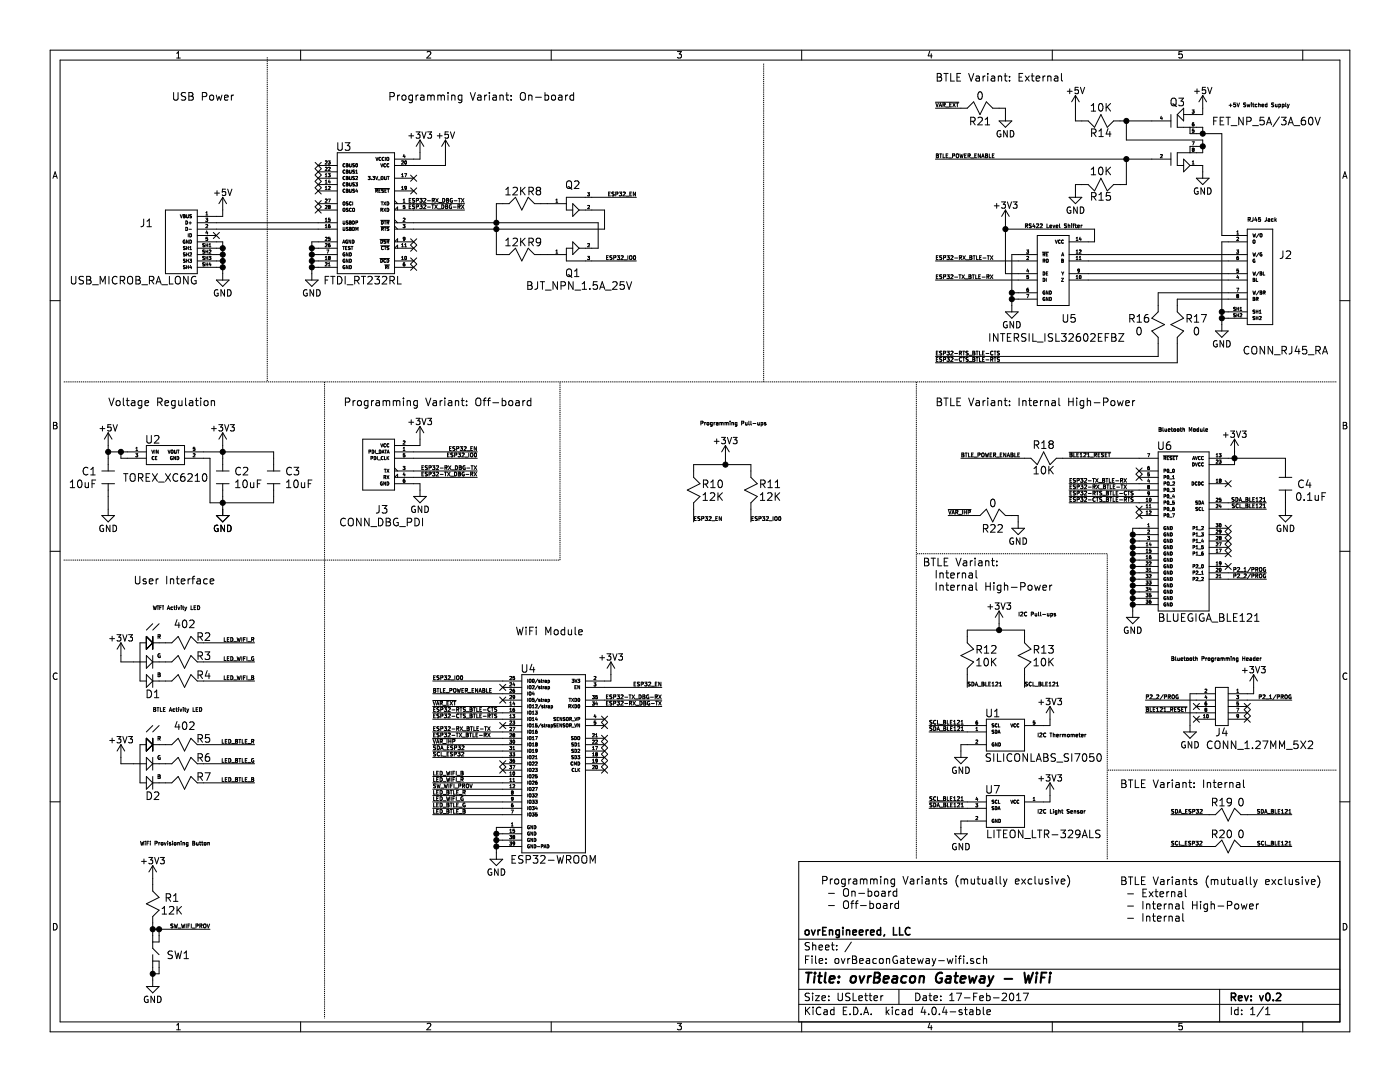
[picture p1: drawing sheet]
<svg xmlns="http://www.w3.org/2000/svg" width="279mm" height="216mm" viewBox="0 0 279 216" stroke-linecap="round" stroke-linejoin="round" font-family="sans-serif">
<g fill="none" stroke="#000" stroke-width=".2">
<path d="M10 10h259.4v195.9h-259.4zM12 12h255.4v191.9h-255.4zM34.6 18.5v1.2l.4 .3h.2l.3-.3v-1.2M35.3 10.6l.3-.3v1.3M35.3 11.6h.7M37.1 18.5a.62 .62 0 0 0-.9 .1v.4l.8 .4v.4a.62 .62 0 0 1-.8 .1M37.7 18.5h.5l.3 .3-.3 .4 .3 .1 .1 .4-.3 .3h-.6zM37.7 19.2h.5M40.4 19.3l.7-.1 .2-.2-.1-.4-.2-.1h-.6v1.5M41.9 19.1l.2-.1 .5 .1v.6l-.1 .2-.4 .1-.2-.2zM43.2 19l.2 1 .3-.7 .3 .7 .3-1M44.8 19.5l.7-.2v-.3h-.5l-.2 .2 .1 .7h.6"/>
<path d="M46.2 19v1M46.6 19l-.4 .3M60 10v2M77.8 19.3l.8-.1 .1-.2-.1-.4-.2-.1h-.6v1.5M79.3 19v1M79.8 19l-.5 .3M80.4 19h.3l.3 .3v.4l-.3 .3-.3-.1-.2-.2zM82.3 19v1.2l-.3 .3-.3-.1M82.3 19h-.4l-.3 .3v.4l.1 .2h.6M83 19v1M83.5 19l-.5 .3M84 19h.6v1"/>
<path d="M84.6 19.3l-.5 .1a.3 .3 0 0 0-.2 .3 .3 .3 0 0 0 .2 .3l.5-.1M85.2 10.4l.5-.1 .3 .3-.8 1h.8M85.3 19.1l.1-.1a.36 .36 0 0 1 .6 .2M85.3 19v1M86 19.2a.35 .35 0 0 1 .3-.2 .35 .35 0 0 1 .4 .2v.8M86 19.2v.8M87.4 19.1l.1-.1a.36 .36 0 0 1 .5 .2M87.4 19v1M88 19.2v.8M88 19.2a.35 .35 0 0 1 .4-.2 .35 .35 0 0 1 .3 .2v.8M89.4 18.5v.1M89.4 19v1"/>
<path d="M90.1 19.1l.1-.1a.36 .36 0 0 1 .6 .2v.8M90.1 19v1M92.2 19h-.5l-.3 .3v.4l.2 .2h.6M92.2 19v1.2l-.3 .3-.4-.1M93.9 18.5l.5 1.5 .5-1.5M95.4 19h.5l.1 1M96 19.3l-.5 .1a.3 .3 0 0 0-.2 .3 .3 .3 0 0 0 .2 .3l.5-.1M96.7 19v1M97.2 19l-.5 .3M97.7 18.5v.1M97.7 19v1M98.4 19h.6l.1 1"/>
<path d="M99.1 19.3l-.5 .1a.3 .3 0 0 0-.3 .3 .3 .3 0 0 0 .3 .3l.5-.1M99.8 19.1v-.1a.36 .36 0 0 1 .6 .2v.8M99.8 19v1M100.9 19h.6M101.1 18.5v1.3l.4 .2M102 19v.2M102 19.8v.2M104.1 18.5a.5 .5 0 0 1 .5 0 .5 .5 0 0 1 .3 .5l-.1 .8a.53 .53 0 0 1-.6 .2 .53 .53 0 0 1-.4-.5v-.5zM105.5 19.1l.1-.1a.36 .36 0 0 1 .6 .2v.8M105.5 19v1M106.9 19.4h1.2M108.8 19h.4l.3 .3v.4l-.2 .2h-.5"/>
<path d="M108.8 18.5v1.5M110 10v2M110.1 19.1l.3-.1 .4 .1 .1 .6-.2 .2-.3 .1-.3-.2zM111.5 19h.6l.1 1M112.2 19.3l-.5 .1a.3 .3 0 0 0-.3 .3 .3 .3 0 0 0 .3 .3l.5-.1M112.9 19v1M113.3 19l-.4 .3M114.5 19h-.5l-.3 .3v.4l.2 .2h.6M114.5 18.5v1.5M135.2 10.3h.8l-.4 .5h.3l.1 .2-.1 .5-.2 .1-.5-.1M160 10v2M185.5 10.2l-.3 1h.8"/>
<path d="M185.9 10.7v.9M187 14.7h.6l.3 .3-.3 .4 .3 .1v.4l-.3 .3h-.6zM187 15.4h.6M188.4 14.7h.8M188.8 14.7v1.5M189.7 14.7v1.5h.8M191 15.4h.5M191.7 14.7h-.7v1.5h.7M193.3 14.7l.5 1.5 .5-1.5M194.8 15.2h.6l.1 1M195.3 18.5l.2-.2a.81 .81 0 0 1 .6 .8 .81 .81 0 0 1-.6 .7l-.2-.1-.2-.4zM195.5 15.5l-.5 .1a.3 .3 0 0 0-.3 .3 .3 .3 0 0 0 .3 .3l.5-.1"/>
<path d="M196.2 15.2v1M196.6 15.2l-.4 .3M197.1 14.7v.1M197.1 15.2v1M197.9 15.2h.6v1M198.5 15.5l-.5 .1a.3 .3 0 0 0-.2 .3 .3 .3 0 0 0 .2 .3l.5-.1M199.2 15.3l.1-.1a.36 .36 0 0 1 .6 .2v.8M199.2 15.2v1M200.4 15.2h.6M200.6 14.7v1.3l.4 .2M201.5 16v.2M201.5 15.2v.2"/>
<path d="M203.4 15.4h.5M204.1 14.7h-.7v1.5h.7M204.6 15.2l.8 1M205.4 15.2l-.8 1M205.8 15.2h.6M206 14.7v1.3l.4 .2M206.8 15.7l.7-.2-.1-.3h-.4l-.2 .2 .1 .7h.5M208.2 15.2v1M208.6 15.2l-.4 .3M209.1 15.2v1M209.1 15.3l.1-.1a.36 .36 0 0 1 .6 .2v.8M210 10v2"/>
<path d="M210.5 15.2h.5l.1 1M211.1 15.5l-.5 .1a.3 .3 0 0 0-.2 .3 .3 .3 0 0 0 .2 .3l.5-.1M211.8 14.7v1.3l.3 .2M213 18.2h1M213.5 17.7v1M214.6 19v5.1h2.6l1.2 1.3 1.3-2.5 1.3 2.5 1.2-1.3h11.5M214.6 19l-.7 1.3M214.6 19l.8 1.3M215.2 17.4h-.6l-.1 .6 .2-.1 .5 .1v.6l-.2 .1-.5-.1M215.6 17.4l.4 1.3 .5-1.3M233.8 19.8a.5 .5 0 0 1 .6-.2 .5 .5 0 0 1 .3 .5v.8a.53 .53 0 0 1-.6 .2 .53 .53 0 0 1-.4-.5zM235.3 19.6h.9l-.5 .6h.3l.2 .2-.1 .6-.2 .1h-.4l-.2-.1"/>
<path d="M235.9 10.3h-.6v.6l.1-.1h.5l.1 .5-.3 .3-.4-.1M238.4 18.2h1M238.9 17.7v1M240 19v3.9h-3.8M240 19l-.7 1.3M240 19l.8 1.3M240.6 17.4h-.6l-.1 .6 .2-.1 .5 .1v.6l-.2 .1-.5-.1M241 17.4l.4 1.3 .5-1.3M260 10v2M10.6 35.6l.4-1.3 .4 1.3M10.7 35.2h.6M42.8 38.5h1"/>
<path d="M43.3 38v1M44.4 39.4l-.7 1.2M44.4 39.4v3.8h-5M44.4 39.4l.8 1.2M45 37.7h-.6l-.1 .6 .2-.1 .5 .1v.6l-.2 .1-.5-.1M45.4 37.7l.4 1.3 .5-1.3M62.9 32.4l1.2 1.2M62.9 33.7l1.2 1.2M62.9 35l1.2 1.2M62.9 36.2l1.2 1.2M62.9 37.5l1.2 1.2M63.5 33h3.8"/>
<path d="M63.5 38.1h3.8M63.5 34.3h3.8M63.5 35.6h3.8M63.5 36.8h3.8M64.1 37.5l-1.2 1.2M64.1 32.4l-1.2 1.2M64.1 33.7l-1.2 1.2M64.1 35l-1.2 1.2M64.1 36.2l-1.2 1.2M64.9 39.8h.3l.1 .1-.4 .5h.4M64.9 33.4h.3l.1 .2-.4 .4h.4M64.9 32.2l.3-.1 .1 .2-.4 .4h.4"/>
<path d="M64.9 37.8h.4M64.9 34.8l.2-.2v.7M64.9 36.1l.2-.2v.7M64.9 37.4l.2-.2v.6M64.9 35.3h.4M64.9 36.6h.4M65.5 34.6h.4l-.2 .3 .2 .1-.1 .3-.3-.1M65.5 32.1h.4l-.2 .2 .2 .2-.1 .2h-.3M65.5 39.7h.4l-.2 .7M65.5 33.4h.3l.1 .2-.4 .4h.4M65.7 35.9l-.2 .4h.4M65.8 37.2h.1"/>
<path d="M65.8 37.2h-.3M65.8 36.1v.5M65.9 37.2v.3l-.4 .3h.4M67.3 30.5h11.4v24.1h-11.4zM67.4 28.5v1.2l.3 .3h.3l.3-.3v-1.2M68.8 37.8a.28 .28 0 0 0-.3 .2 .28 .28 0 0 0 .3 .3M68.8 34a.28 .28 0 0 0-.3 .2 .28 .28 0 0 0 .3 .3M68.8 35.3a.28 .28 0 0 0-.3 .2 .28 .28 0 0 0 .3 .3M68.8 32.7a.28 .28 0 0 0-.3 .3 .28 .28 0 0 0 .3 .2M68.8 36.5a.28 .28 0 0 0-.3 .3 .28 .28 0 0 0 .3 .2M68.9 28.5h.9l-.5 .6h.4l.1 .2-.1 .5-.2 .2h-.4l-.2-.2M69.1 32.7h.3l-.1 .3 .2 .1-.1 .2h-.3z"/>
<path d="M69.1 35.2l.3 .1-.1 .2 .2 .1-.1 .2h-.3zM69.1 37.7l.3 .1-.1 .2 .2 .2-.1 .2h-.3zM69.1 38h.2M69.1 34.2h.2M69.1 35.5h.2M69.1 33h.2M69.1 36.8h.2M69.4 36.5h-.3v.6h.3l.1-.2-.2-.1M69.4 34l-.3-.1v.7l.3-.1 .1-.2-.2-.1M69.4 34h.1M69.4 36.5h.1M69.4 34l-.1 .2"/>
<path d="M69.4 36.5l-.1 .3M69.7 35.2l.2 .6 .2-.1v-.5M69.7 32.7l.2 .6 .2-.1v-.5M69.7 33.9l.2 .7 .2-.2v-.5M69.7 36.5l.2 .6 .2-.1v-.5M69.7 37.7l.2 .7 .2-.1v-.6M70.7 38.1h.1M70.7 35.6h.1M70.7 33h.1M70.7 33v.3h-.3M70.7 38.1v.3h-.3M70.7 35.6v.2h-.3"/>
<path d="M70.7 34h-.3a.24 .24 0 0 0 0 .2 .24 .24 0 0 0 .3 .1v.2h-.3M70.7 32.7l-.3 .1 .3 .2M70.7 36.5h-.3a.24 .24 0 0 0 0 .3 .24 .24 0 0 0 .3 .1v.2h-.3M70.7 37.8l-.3 .1 .3 .2M70.7 35.2l-.3 .1 .3 .3M71 36.5h.3l-.2 .2 .2 .1v.3l-.3-.1M71 34.6h.3M71 34.1l.2-.2v.7M71 35.3l.3-.1v.2l-.3 .4h.3M71.1 37.7l-.1 .5h.4M71.3 37.9v.5M73.5 35.2h.4l-.2 .2 .2 .2-.1 .2h-.3"/>
<path d="M74.1 35.8h.1M74.4 35.2h.4l-.2 .2 .2 .2-.1 .2h-.3M74.8 37.6h2.9M75 35.2l.2 .6 .2-.6M75 38.1l.3-.1v-.2l-.3-.1v.7M75 31.4l.2 .6 .2-.6M75.1 38.1l.2 .3M75.4 35.9h.5M75.6 38h.2M75.9 37.7h-.3v.7h.3M76 31.4a.28 .28 0 0 0-.4 .3 .28 .28 0 0 0 .4 .3M76 31.4h.1"/>
<path d="M76 32.7l.2 .6 .2-.6M76.1 35.3h.3v.5l-.3-.1zM76.5 38.1h.1M76.5 38.1v.3h-.3M76.5 37.8l-.3 .1 .3 .2M76.6 31.4a.28 .28 0 0 0-.4 .3 .28 .28 0 0 0 .4 .3M76.7 35.2l.2 .6 .2-.1v-.5M76.8 38h.2M76.9 31.4v.6M77 32.7a.28 .28 0 0 0-.4 .3 .28 .28 0 0 0 .4 .2M77.1 37.7h-.3v.7h.3M77.2 31.5h.4l-.1 .5-.3-.1z"/>
<path d="M77.3 37.7h.4M77.3 35.2h.4M77.5 35.2v.6M77.5 37.7v.7M77.6 32.7a.28 .28 0 0 0-.4 .3 .28 .28 0 0 0 .4 .2M78.7 38.1h3.8M78.7 35.6h3.8M80.2 34.8l.1-.2v.7M80.2 37.4l.1-.2v.6M80.2 32.2l.3-.1v.2l-.4 .4h.4M80.2 37.8h.3M80.2 35.3h.3"/>
<path d="M80.5 39.9l.1-.2v.7M80.6 30.8l-.1 .4h.3M80.7 34.6h.5l-.3 .7M80.8 31v.5M80.8 32.2v-.1a.29 .29 0 0 1 .3 .3 .29 .29 0 0 1-.3 .3zM80.8 37.2h.3v.3h-.3zM81.1 37.5l-.1 .3h-.2M81.1 37.5h.1M81.6 27.1h.9M81.7 40h.2M81.9 35l1.3 1.2M81.9 37.5l1.3 1.2"/>
<path d="M82 39.6h-.3v.8h.3M82.1 26.6v1M82.8 39.6h-.5v.3a.31 .31 0 0 1 .4 .4h-.4M83 26.3h.8l-.4 .5 .4 .1v.6l-.2 .1-.6-.1M83.1 40h.3l.1-.4h-.4v.8M83.2 37.5l-1.3 1.2M83.2 35l-1.3 1.2M83.8 39.6h.5l-.3 .3 .3 .1-.1 .3h-.4M83.8 27.9v3.8h-5.1M83.8 27.9l-.7 1.3M83.8 27.9l.8 1.3M84.2 26.3l.4 1.3 .4-1.3"/>
<path d="M84.6 39.6h.3l.1 .2-.5 .6h.5M85.3 26.3h.8l-.4 .5 .4 .1v.6l-.2 .1-.6-.1M86.3 40h.3l.1-.4h-.4v.8M86.4 40l.3 .4M86.9 39.6l.6 .8M87.3 27.1h.9M87.5 39.6l-.6 .8M87.8 26.6v1M88.3 39.6a.38 .38 0 0 1 .5 .4 .38 .38 0 0 1-.5 .4zM88.9 27.9v5.1h-10.2M88.9 27.9l-.8 1.3M88.9 27.9l.8 1.3"/>
<path d="M89.1 39.6l.4 .1-.1 .3 .1 .1-.1 .3h-.3zM89.1 40h.3M89.5 26.3h-.7v.6l.2-.1 .5 .1v.6l-.2 .1-.5-.1M89.9 26.3l.4 1.3 .4-1.3M90.3 39.6a.35 .35 0 0 0-.5 .4 .35 .35 0 0 0 .5 .3v-.3h-.1M91.5 39.6h.4M91.7 39.6v.8M92.1 39.6l.5 .8M92.6 39.6l-.5 .8M100.9 37.8l.5-.4v1.5M100.9 38.9h.9M102.4 37.5l.6-.1 .3 .4-1 1.1h1"/>
<path d="M103.9 37.4v1.5M104.1 38l.7 .9M104.8 37.4l-.9 .8M105.6 38.2l.7-.1 .2-.2-.1-.4-.3-.1h-.5v1.5M105.9 38.2l.6 .7M107.3 38l-.3 .3v.3l.3 .3h.3l.3-.3v-.3l-.3-.3M107.3 38l-.3-.3 .3-.3h.4l.2 .3-.3 .3M107.3 38h.3M110.9 39.9l.2-.2v.7M113.1 36.3a.5 .5 0 0 1 .6-.2 .5 .5 0 0 1 .4 .5l-.1 .8a.53 .53 0 0 1-.6 .2 .53 .53 0 0 1-.3-.5zM113.4 37.3l.5 .2M113.9 37.5l.2 .3"/>
<path d="M114.7 36.2l.5-.1 .3 .4-.9 1.1h.9M117.3 38.5h.4l-.3 .2 .3 .1-.1 .3-.3-.1M121.5 38.7h.2M121.8 38.3h-.3v.8h.3M122.1 39h.4M122.5 38.8h.1M122.5 39h.1M122.5 38.8v.2M122.6 38.4l-.5 .1 .4 .3M122.9 38.7h.3l.1-.3-.4-.1v.8M123.6 39h.4M123.6 38.3h.5l-.3 .3 .3 .2-.1 .2"/>
<path d="M124 39h.1M124.4 38.4h.3M124.4 38.4h.1M124.7 38.4h.1M124.7 38.4v.2l-.4 .5h.5M124.9 39.1h.6M125.7 38.7h.3M126.1 38.3h-.4v.8h.4M126.8 38.3v.8l-.4-.8v.8M127 39.4h-14v2.5h1.3M186.7 31.7h47M186.7 21.6h6.3l1.3-1.3 1.3 2.6 1.2-2.6 1.3 1.3h2.6v2.5"/>
<path d="M186.7 20.4h4.7M186.8 20.5l.2 .8 .3-.8M186.9 30.7l.4 .1-.2 .3 .2 .1-.1 .3h-.3zM186.9 31.1h.2M187.4 21.3l.3-.8 .2 .8M187.5 21.1h.4M187.5 30.7h.5M187.7 30.7v.8M188.2 20.9h.3l.1-.3-.4-.1v.8M188.2 30.7v.8h.4M188.4 20.9l.2 .4M188.8 21.4h.6"/>
<path d="M188.8 31.1h.3M189.2 30.7h-.4v.8h.4M189.3 31.5h.6M189.5 20.9h.3M189.9 20.5h-.4v.8h.4M190.1 31.1h.3l.1-.3-.4-.1v.8M190.1 20.5l.6 .8M190.7 20.5l-.6 .8M190.9 30.8l.1-.1 .3 .1v.4l-.1 .3-.3-.2zM190.9 20.5h.4M191.1 20.5v.8M191.6 30.7l.1 .8 .2-.6 .1 .6 .2-.8"/>
<path d="M192.5 31.1h.3M192.9 30.7h-.4v.8h.4M193.2 31.1h.3l.1-.3-.4-.1v.8M193.4 31.1l.2 .4M193.7 24.2l.8-.1 .1-.2-.1-.4-.2-.1h-.6v1.5M193.8 31.5h.6M194.1 24.2l.5 .7M194.5 31.1h.3M194.9 30.7h-.4v.8h.4M195.2 23.5l.6-.1 .3 .4-1 1.1h1M195.7 30.7v.8l-.5-.8v.8M195.9 31.5l.3-.8 .2 .8"/>
<path d="M196 31.2h.3M196.6 23.8l.5-.4v1.5M196.6 24.9h.9M196.7 30.7l.4 .1-.2 .3 .2 .1-.1 .3h-.3zM196.7 31.1h.2M197.4 30.7v.8h.4M198 31.1h.3M198.4 30.7h-.4v.8h.4M199.4 24.1h2.5l-1.2 1.3zM199.7 26.1a.59 .59 0 0 0-.7 .6 .59 .59 0 0 0 .7 .6v-.5h-.2M201 26.1v1.2l-.7-1.2v1.2M201.6 26.1a.64 .64 0 0 1 .7 .6 .64 .64 0 0 1-.7 .6z"/>
<path d="M213.4 39.4h2.5l-1.3 1.2zM217.8 34.9h.9M217.8 22.2h.9M217.8 21.1l.4-.4v1.5M217.8 33.8l.4-.4v1.5M217.9 39.2h.7l.1-.3v-.3l-.3-.2h-.5v1.6M217.9 26.5h.7l.1-.3v-.3l-.3-.2h-.5v1.6M218.2 39.2l.5 .8M218.2 26.5l.5 .8M219.3 26.2l.5-.5v1.6M219.3 38.9l.5-.5v1.6M219.3 40h.9"/>
<path d="M219.3 27.3h.9M219.5 33.4h.1a.81 .81 0 0 1 .5 .7 .81 .81 0 0 1-.5 .8 .98 .98 0 0 1-.1-1.5zM219.5 20.7h.1a.81 .81 0 0 1 .5 .7 .81 .81 0 0 1-.5 .8 .98 .98 0 0 1-.1-1.5zM220.8 20.7v1.5M220.8 33.4v1.5M221 34l.6 .9M221 21.3l.6 .9M221.1 25.7l-.3 1h.9M221.5 26.2v1.1M221.6 38.4h-.8v.8l.2-.2 .5 .1 .1 .6-.3 .3-.5-.2M221.6 33.4l-.8 .8M221.6 20.7l-.8 .8"/>
<path d="M224.8 24.1v3.8h15.2v2.6h-5.1v2.5h1.3M224.8 31.7v5.1h-2.6l-1.2 1.3-1.3-2.5-1.3 2.5-1.2-1.3h-2.6v2.6M231.6 30.9h.3l.1 .1-.4 .5h.4M231.6 30.9h.1M231.7 23.2l-.1 .4h.4M231.9 23.4v.5M233.7 22.9v2.5M233.7 30.5v2.5M234 20.8l.5 .2M234.5 21l.3 .3M234.9 22.9v2.5h5.1v1.3M236.2 31.7l1.3 1.3-1.3 1.3z"/>
<path d="M236.2 21.6v2.5l-1.3-1.2zM237.5 25.4v1.3h6.3v20.3h5.1M237.5 33h2.5v2.6M237.9 21.9h.4l-.2 .3 .2 .1v.3l-.4-.1M237.9 28.3h.4l-.2 .6M237.9 32.7h.4M237.9 32.3l.2-.2v.6M238 29.8v-.2h.3l-.1 .2M238 29.8h.1M238 29.9h.1M238.1 29.8h.1M238.1 29.8l-.1 .1"/>
<path d="M238.2 29.8l.1 .1-.1 .3h-.2v-.3M238.3 24.5h-.3l-.1 .3 .1 .3h.3v-.3h-.4M238.3 25.8h-.3l-.1 .3h.4v.3l-.4-.1M238.8 35.6h2.5l-1.3 1.2zM239.1 37.5a.59 .59 0 0 0-.8 .6 .59 .59 0 0 0 .8 .6v-.5h-.2M240 29.2h-2.5v1.3M240.4 37.5v1.3l-.7-1.3v1.3M241 37.5a.64 .64 0 0 1 .7 .6 .64 .64 0 0 1-.7 .7zM242.2 24.1h.5M243 23.4h-.8v1.5M243.5 24.1h.5M244.2 23.4h-.7v1.5h.7"/>
<path d="M244.7 23.4h.8M245.1 23.4v1.5M245.3 21h.6M245.6 20.7v.6M245.7 25.1h1.2M246.2 21.2v.1M246.2 21.3h.4M246.6 21.2v.1M246.6 20.5h-.4v.4h.4v.3M246.9 20.5l.2 .8 .3-.8M248.1 23.4v1.5l-.9-1.5v1.5M248.6 20.6h-.4v.2a.31 .31 0 0 1 .4 .4l-.4 .1"/>
<path d="M248.8 24.2l.8-.1 .1-.2-.1-.4-.2-.1h-.6v1.5M248.9 20.8l.1 .5 .2-.4 .1 .4 .2-.5M249.7 20.5v.1M249.7 20.5h.1M249.7 20.8v.5M250 25.1h1.2M250 20.8h.3M250.1 20.5v.7l.2 .1M250.9 20.8l-.4 .1v.3l.4 .1M251.2 20.9l.3-.1v.5M251.2 20.5v.8M251.8 21.1l.4-.1v-.2l-.4 .1 .1 .4h.3"/>
<path d="M252.2 23.4h-.7l-.1 .7 .3-.1 .5 .1 .1 .5-.3 .3-.6-.1M252.8 24.9l.5-1.5 .5 1.5M252.9 20.8l-.4 .1v.3l.4 .1M252.9 20.5v.8M252.9 24.5h.7M254.2 20.6h-.4v.2a.31 .31 0 0 1 .4 .4l-.4 .1M254.5 20.8l.1 .5h.2M254.9 21.2l-.1 .1M254.9 20.8v.5M255.2 21.3l.3-.1v-.4h-.3v.8M255.3 23.3l-1.2 2M255.7 23.4h1l-.5 .6 .3 .1 .2 .2-.1 .5-.2 .1h-.5l-.2-.1"/>
<path d="M255.9 21.3l.3-.1v-.4h-.3v.8M256.6 20.5l.1 .8M256.9 20.8l.2 .5M257.1 24.9l.5-1.5 .5 1.5M257.1 21.3l-.2 .3M257.2 24.5h.8M257.3 20.8l-.2 .5M258.2 25.1h1.2M260.4 23.4l-.4 .1a.99 .99 0 0 0 0 1.4l.5-.1 .1-.5-.3-.3h-.3l-.3 .3M261.4 23.5l.1-.1a.81 .81 0 0 1 .5 .8 .81 .81 0 0 1-.5 .7 .98 .98 0 0 1-.1-1.4zM262.5 23.4l.5 1.5 .5-1.5M268 35.6l.4-1.3 .4 1.3"/>
<path d="M268.1 35.2h.6M10 60h2M14.2 55.1v1.3l.4 .3h.2l.3-.3v-1.3M16.7 55.2a.62 .62 0 0 0-.9 .1v.4l.8 .4v.4a.62 .62 0 0 1-.8 .1M17.3 55.9h.5M17.3 55.1h.5l.3 .3-.3 .5 .3 .1 .1 .4-.3 .3h-.6zM18.5 56.8h1.1M20 56.7v-1.6l.5 1.1 .5-1.1v1.6M21.7 55.1v1.6M23.4 55.3a.72 .72 0 0 0-1.1 .5 .72 .72 0 0 0 .8 .9l.3-.2M24 56l.7-.1 .2-.2-.1-.4-.2-.2h-.6v1.6M24.4 56l.5 .7"/>
<path d="M25.5 55.4a.5 .5 0 0 1 .6-.3 .5 .5 0 0 1 .4 .6l-.1 .8a.53 .53 0 0 1-.6 .2 .53 .53 0 0 1-.3-.5zM27.1 55.9h.5M27.1 55.1h.5l.3 .3-.3 .5 .3 .1 .1 .4-.3 .3h-.6zM28.3 56.8h1.2M28.7 43.7v1.1a.47 .47 0 0 1-.6 .4M29.3 45.2h.9M29.3 44.1l.5-.4v1.5M29.8 56l.8-.1 .1-.2-.1-.4-.2-.2h-.6v1.6M30.2 56l.5 .7M31.1 56.7l.5-1.6 .6 1.6M31.3 56.2h.7M32.3 56.8h1.2"/>
<path d="M33 41.9h6.4v12.7h-6.4zM33.8 55.1v1.6h.7M35.1 55.4a.5 .5 0 0 1 .5-.3 .5 .5 0 0 1 .4 .6l-.1 .8a.53 .53 0 0 1-.6 .2 .53 .53 0 0 1-.3-.5zM36 42.8l.2 .7 .2-.7M36.6 43.1h.2M36.8 43.1l.1-.2-.3-.1v.7l.3-.1v-.2M36.8 43.1l.1 .1M36.9 47.9a.28 .28 0 0 0-.4 .3 .28 .28 0 0 0 .4 .3v-.2h-.1M36.9 43.2h.1M36.9 49.5v.1M36.9 52.1h.1M36.9 52.1v.2h-.3"/>
<path d="M36.9 49.6v.2h-.3M37 50.5h-.3a.24 .24 0 0 0 0 .2 .24 .24 0 0 0 .2 .1v.3h-.3M37 51.7l-.4 .1 .3 .3M37 53h-.3a.24 .24 0 0 0 0 .3 .24 .24 0 0 0 .2 .1v.2h-.3M37 49.2l-.4 .1 .3 .2M37.1 44.1a.32 .32 0 0 1 .3 .3 .32 .32 0 0 1-.3 .3zM37.1 45.4a.32 .32 0 0 1 .3 .3 .32 .32 0 0 1-.3 .3zM37.2 52h.4M37.2 50.7h.4M37.2 49.5h.4M37.2 42.8l.2 .7 .2-.2v-.5M37.2 49.2v.6"/>
<path d="M37.2 50.4v.7M37.2 51.7v.6M37.2 53v.6M37.2 53.3h.4M37.5 55.1v1.6l-.8-1.6v1.6M37.6 47.9v.6l-.4-.6v.6M37.6 46.6v.7M37.6 49.2v.6M37.6 50.4v.7M37.6 51.7v.6M37.6 53v.6M37.7 44.5h.5"/>
<path d="M37.7 45.7h.5M37.8 51.7h.4l-.2 .2 .2 .2v.2h-.4M37.9 46.6a.32 .32 0 0 1 .3 .4 .32 .32 0 0 1-.3 .3zM37.9 47.9a.32 .32 0 0 1 .3 .3 .32 .32 0 0 1-.3 .3zM37.9 50.5h.3v.1l-.4 .5h.4M37.9 49.8h.3M37.9 49.4l.1-.2v.6M37.9 42.9v.2l.3 .2-.3 .1M37.9 42.8h.3M37.9 42.8v.1M37.9 44.2v.5M38 53l-.1 .4h.4"/>
<path d="M38.2 53.2v.4M39.1 55.2a.71 .71 0 0 0-.9 .7 .71 .71 0 0 0 .9 .7v-.6h-.3M39.4 45.7h27.9M39.4 47h3.8M39.4 48.3h5v7.6M39.4 50.8h5M39.4 52.1h5M39.4 44.4h27.9M39.4 53.3h5M39.4 49.5h5M40.8 49.9h-.3a.24 .24 0 0 0 0 .3 .24 .24 0 0 0 .3 .1v.2h-.3M40.8 51.2h-.3a.24 .24 0 0 0 0 .3 .24 .24 0 0 0 .3 0v.3h-.3"/>
<path d="M40.8 52.5h-.3a.24 .24 0 0 0 0 .2 .24 .24 0 0 0 .3 .1v.2h-.3M40.8 48.6h-.3a.24 .24 0 0 0 0 .3 .24 .24 0 0 0 .3 .1v.2h-.3M41.1 43.5h.4l-.3 .3 .3 .1-.1 .2h-.3M41.1 42.4l.2-.1v.6M41.1 51.5h.4M41.1 42.9h.4M41.1 48.6v.7M41.1 49.9v.6M41.1 51.2v.6M41.1 52.4v.7M41.1 48.9h.4M41.1 50.2h.4"/>
<path d="M41.1 52.7h.4M41.1 44.8h.3M41.1 44.8v.1M41.2 46.1l-.1 .4h.4M41.4 47.6v.1M41.4 44.8v.1M41.4 46.3v.4M41.4 47.3h-.3v.4l.3-.1M41.4 47.7v.3l-.3-.1M41.4 44.9v.2l-.3 .3h.4M41.5 48.6v.7M41.5 49.9v.6"/>
<path d="M41.5 51.2v.6M41.5 52.4v.7M41.7 51.2h.4l-.2 .2h.1M41.7 49.9h.3l.1 .2-.4 .4h.4M41.7 49.3h.4M41.7 48.8l.2-.2v.7M41.9 52.4l-.2 .4h.4M42 51.4l.1 .1M42 52.6v.5M42.1 51.5l-.1 .3-.3-.1M42.6 46.4l1.2 1.2M43.2 55.9h2.5l-1.3 1.2z"/>
<path d="M43.5 57.9a.59 .59 0 0 0-.7 .5 .59 .59 0 0 0 .7 .6v-.5h-.2M43.8 46.4l-1.2 1.2M44.8 57.8v1.3l-.7-1.3v1.3M45.4 57.8a.64 .64 0 0 1 .7 .6 .64 .64 0 0 1-.7 .7zM61 55.9h2.5l-1.3 1.2zM61.3 57.9a.59 .59 0 0 0-.8 .5 .59 .59 0 0 0 .8 .6v-.5h-.2M62.2 50.8h5.1M62.2 52.1h5.1M62.2 53.3h5.1M62.2 49.5h5.1M62.6 57.8v1.3l-.7-1.3v1.3M62.9 40l1.2 1.2"/>
<path d="M62.9 41.3l1.2 1.2M63.2 57.8a.64 .64 0 0 1 .7 .6 .64 .64 0 0 1-.7 .7zM63.5 40.6h3.8M63.5 41.9h3.8M64.1 40l-1.2 1.2M64.1 41.3l-1.2 1.2M64.9 55.9h.5M64.9 47.4h.3l.1 .1-.4 .5h.4M64.9 51.8h.4M64.9 51.3l.2-.1v.6M64.9 44.2h.4M64.9 45.4h.4"/>
<path d="M64.9 43.7l.2-.2v.7M64.9 41h.3l.1 .2-.4 .4h.4M64.9 52.5h.3l.1 .1-.4 .5h.4M64.9 48.7l.3-.1 .1 .2-.4 .5h.4M64.9 45l.2-.2v.6M65.2 49.9h.4l-.2 .6M65.5 52.6l.2-.2v.7M65.5 53.1h.4M65.5 51.3h.1M65.5 51.3l.2 .1M65.6 41.2l.1-.2h.1l.1 .2M65.6 41.3l.1 .3h.1l.1-.3"/>
<path d="M65.6 41.2h.1M65.6 45.1l-.1 .1M65.6 51.2l-.1 .1M65.6 51.2h.2M65.6 45.1h.2M65.6 45.1h.1M65.6 51.2h.1M65.6 41.2l.1 .1M65.6 41.3h.1M65.6 55.1h-.7v1.6M65.7 51.4l-.2 .1 .2 .3 .2-.1-.1-.3M65.7 41.3h-.1"/>
<path d="M65.7 51.4h.1M65.7 41.3h.1M65.8 41.3h.1M65.8 48.6l-.2 .1-.1 .2 .1 .3h.2v-.3l-.3 .1M65.8 44.8l-.2 .2v.4h.2l.1-.3M65.8 47.6l.1 .1M65.8 45.1h.1M65.8 51.2h.1M65.8 41.2v.1M65.9 47.3h-.3l-.1 .4 .3-.1M65.9 47.7l-.1 .3-.3-.1M65.9 43.5h-.3l-.1 .3h.3v.3h-.3"/>
<path d="M65.9 51.2v.1M65.9 41.2h-.1M65.9 51.3h.1M65.9 51.3l-.1 .1M66 55.1h.9M66.4 55.1v1.6M67.3 48.3h-5.1v7.6M67.4 55.1a.77 .77 0 0 1 .9 .8 .77 .77 0 0 1-.9 .8zM68.4 49.2h.4M68.4 48.5l.2-.6 .2 .6M68.5 48.4h.3M68.5 40.4h.3v.5l-.3-.1z"/>
<path d="M68.5 44.1l.1 .6 .2-.1v-.5M68.5 45.4l.1 .6 .2-.1v-.5M68.5 41.6h.3v.6l-.3-.1zM68.6 49.2v.6M68.8 50.5a.28 .28 0 0 0-.4 .3 .28 .28 0 0 0 .4 .2v-.2h-.1M68.8 51.7a.28 .28 0 0 0-.4 .3 .28 .28 0 0 0 .4 .3v-.2h-.1M68.8 53a.28 .28 0 0 0-.4 .3 .28 .28 0 0 0 .4 .2v-.2h-.1M68.9 55.1v1.6M69 49.5h.2M69.1 40.3l.1 .3 .3 .2-.4 .1M69.1 45.4l.1 .2 .3 .3-.4 .1M69.2 40.3h.3"/>
<path d="M69.2 45.4h.3M69.2 45.4h-.1M69.2 40.3h-.1M69.3 49.2h-.3v.6h.3M69.3 56.8h1.1M69.3 47.9a.28 .28 0 0 0-.3 .3 .28 .28 0 0 0 .4 .3v-.2h-.2M69.5 44.1h-.3a.24 .24 0 0 0 0 .3 .24 .24 0 0 0 .2 .1v.2h-.3M69.5 41.6h-.3a.24 .24 0 0 0 0 .3 .24 .24 0 0 0 .2 0v.3h-.3M69.5 50.4v.7l-.4-.7v.7M69.5 51.7v.6l-.4-.6v.6M69.5 53v.6l-.4-.6v.6M69.7 44.1h.4l-.1 .3 .1 .1v.2h-.4z"/>
<path d="M69.7 44.4h.3M69.7 45.7h.3M69.8 50.4a.32 .32 0 0 1 .3 .4 .32 .32 0 0 1-.3 .3zM69.8 51.7a.32 .32 0 0 1 .3 .3 .32 .32 0 0 1-.3 .3zM69.8 53a.32 .32 0 0 1 .3 .3 .32 .32 0 0 1-.3 .3zM69.9 49.2h-.3a.24 .24 0 0 0 0 .3 .24 .24 0 0 0 .2 .1v.2h-.3M70 47.9v.6l-.4-.6v.6M70 45.4h-.3v.6h.4v-.2l-.1-.1M70 45.4h.1M70.1 49.2h.3M70.1 45.4l-.1 .3M70.1 40.3a.28 .28 0 0 0-.4 .3 .28 .28 0 0 0 .4 .2"/>
<path d="M70.1 40.3h.1M70.1 41.6a.28 .28 0 0 0-.4 .3 .28 .28 0 0 0 .4 .2M70.3 49.2v.6M70.3 47.9a.32 .32 0 0 1 .4 .3 .32 .32 0 0 1-.4 .3zM70.4 45.4a.32 .32 0 0 1 .3 .3 .32 .32 0 0 1-.3 .3zM70.4 44.1a.32 .32 0 0 1 .3 .3 .32 .32 0 0 1-.3 .3zM70.4 41.6h.3v.6l-.3-.1zM70.4 40.3v.6M70.8 56l.7-.1 .2-.2-.1-.4-.2-.2h-.6v1.6M71 44.4h.3v-.3h-.3v.6M71 46v-.6l.2 .4 .3-.4v.6M71.2 56l.5 .7"/>
<path d="M72.1 55.1h.9M72.5 55.1v1.6M73.4 55.3l.6-.2 .3 .5-.9 1.1h.9M74.8 55.1h.9l-.5 .6 .4 .1 .1 .2v.5l-.3 .2h-.4l-.2-.2M75.8 51.6h1.9M75.8 47.8h1.9M76 51.7a.32 .32 0 0 1 .3 .3 .32 .32 0 0 1-.3 .3zM76 44h1.7M76 47.9a.32 .32 0 0 1 .4 .3 .32 .32 0 0 1-.4 .3zM76 45.2h1.7M76 41.9h.3v-.3h-.3v.6M76 49h1.7"/>
<path d="M76 40.3h.4M76.1 44.1a.32 .32 0 0 1 .4 .3 .32 .32 0 0 1-.4 .3zM76.1 45.7h.4v-.3h-.4v.6M76.1 41.9l.3 .3M76.3 40.3v.6M76.3 45.7l.2 .3M76.3 55.3l.6-.2 .3 .5-.9 1.1h.9M76.5 49.2a.28 .28 0 0 0-.4 .3 .28 .28 0 0 0 .4 .2M76.6 40.3l.4 .6M76.6 41.6l.4 .6M76.6 48l.1 .2 .3 .2-.4 .1M76.7 47.9h.3"/>
<path d="M76.7 44.1h.3M76.7 47.9l-.1 .1M76.7 45.4h.4M76.7 49.2h.4M76.8 52.9h.9M76.9 44.1v.6M76.9 45.4v.6M76.9 49.2v.6M76.9 53.3h.3l.1-.3h-.4v.6M77 51.8a.28 .28 0 0 0-.4 .2 .28 .28 0 0 0 .4 .3M77 40.3l-.4 .6M77 41.6l-.4 .6"/>
<path d="M77.1 53.3l.2 .3M77.2 48.2h.3l.1-.2-.4-.1v.6M77.2 51.7a.32 .32 0 0 1 .4 .3 .32 .32 0 0 1-.4 .3zM77.2 40.3a.32 .32 0 0 1 .4 .3 .32 .32 0 0 1-.4 .3zM77.2 41.6a.32 .32 0 0 1 .4 .3 .32 .32 0 0 1-.4 .3zM77.2 44.4h.3l.1-.3h-.4v.6M77.3 45.4v.2l.3 .3-.4 .1M77.3 45.4h.3M77.3 45.4h.1M77.4 44.4l.2 .3M77.4 48.2l.2 .3M77.6 53v.6"/>
<path d="M77.6 49.2h-.3a.24 .24 0 0 0 0 .3 .24 .24 0 0 0 .3 .1l-.1 .2h-.3M77.8 56l.8-.1 .1-.2-.1-.4-.2-.2h-.6v1.6M78.2 56l.5 .7M78.7 52.1h3.8M78.7 40.6h14M78.7 40l.6 .6M78.7 44.4h40.7v5.1h-3.8M78.7 43.8l.6 .6M78.7 45.1l.6 .6M78.7 53.3h3.8M79.3 48.3v-.6l-.6 .6h3.8M79.3 41.9v-.6l-.6 .6h14"/>
<path d="M79.3 49.5v-.6l-.6 .6h3.8M79.3 55.1v1.6h.8M80.2 51.8h.3M80.2 48.8l.1-.2v.7M80.2 51.3l.1-.1v.6M80.2 49.3h.3M80.4 44.8h.4l-.2 .2 .2 .1M80.5 43.6h.3v.1l-.4 .5h.4M80.5 40.4h.3M80.8 47.7l-.3-.1v-.2l.2-.1a.4 .4 0 0 1-.1 .7h-.1M80.8 52.4l-.3 .1v.2v.3h.3v-.3l-.3 .1M80.8 45.1h.1"/>
<path d="M80.8 49.3h.3M80.8 48.8l.1-.2v.7M80.8 41h-.3v.3h.3v.3h-.3M80.8 45.1v.3h-.4M80.8 47.7h.1M80.8 47.6v.1M80.8 51.2a.29 .29 0 0 1 .3 .3 .29 .29 0 0 1-.3 .3zM80.8 51.2h.1M81.7 41.2h.2M81.9 47.7l1.3 1.2M81.9 48.9l1.3 1.2M81.9 51.5l1.3 1.2"/>
<path d="M81.9 52.7l1.3 1.2M82 40.9h-.3v.7h.3M82.8 40.9h-.5v.2a.32 .32 0 0 1 .4 .5h-.4M83.1 41.2h.3l.1-.3h-.4v.7M83.2 47.7l-1.3 1.2M83.2 48.9l-1.3 1.2M83.2 51.5l-1.3 1.2M83.2 52.7l-1.3 1.2M83.8 40.9h.5l-.3 .2 .3 .2-.1 .3h-.4M84.6 40.9h.3M84.6 40.9h.1M84.9 40.9h.1"/>
<path d="M84.9 40.9v.3l-.4 .4h.5M85.3 40.1h.6M85.3 41.3h.6M86.2 40.9h.4M86.4 40.9v.7M86.8 40.9l.5 .7M87.3 40.9l-.5 .7M87.4 41.7h.6M87.6 40.4h.6M88.2 40.9a.38 .38 0 0 1 .4 .3 .38 .38 0 0 1-.4 .4zM88.9 41.2h.3M89.3 40.9h-.4v.7h.4v-.3l-.1-.1"/>
<path d="M89.3 40.9h.1M89.3 41.2h-.1M89.3 40.9v.2M89.3 41.1v.1M90 41.3h.1v.3M90.1 40.9a.35 .35 0 0 0-.4 .3 .35 .35 0 0 0 .4 .4M90.1 41.6h.1M90.4 41.3h.6M90.6 40.1h.6M91.4 41.2h.3l.1-.3h-.4v.7M91.6 41.2l.2 .4M92.1 40.9l.5 .7"/>
<path d="M92.6 40.9l-.5 .7M99.1 45.7v5.1h2.5l1.3-1.3 1.2 2.6 1.3-2.6 1.3 1.3h6.3M100.9 49h.9M100.9 48l.5-.5v1.5M102.4 47.7l.6-.2 .3 .5-1 1h1M103.9 47.5v1.5M104.1 48.2l.7 .8M104.8 47.5l-.9 .9M105.3 56.2h.5l.3 .3-.3 .4 .3 .2 .1 .4-.3 .2h-.6zM105.3 56.9h.5M105.6 48.3h.7l.2-.3-.1-.3-.3-.2h-.5v1.5M105.9 48.3l.6 .7"/>
<path d="M107.3 56.2v1.1a.47 .47 0 0 1-.6 .4M107.8 56.2h.9M107.9 48.2l-.3 .3h-.3l-.3-.3 .1-.5 .5-.2a.96 .96 0 0 1-.1 1.5h-.3M108.3 56.2v1.5M108.8 57.9h1.2M110.9 50.5h.4M110.9 40.4h.4M110.9 50.1l.2-.2v.6M111.3 56.2v1.5l-.9-1.5v1.5M112 57l.7-.1 .2-.2-.1-.3-.3-.2h-.5v1.5M113 40.6h-6.3l-1.3-1.2-1.3 2.5-1.2-2.5-1.3 1.2h-2.5v3.8M113.1 53.9a.5 .5 0 0 1 .6-.2 .5 .5 0 0 1 .4 .5l-.1 .8a.53 .53 0 0 1-.6 .2 .53 .53 0 0 1-.3-.5z"/>
<path d="M113.4 54.8l.5 .3M113.9 55.1l.2 .2M114.3 49.5h-1.3v2.6h14M114.3 48.3l1.3 1.2-1.3 1.3zM114.3 40.6l1.3 1.3-1.3 1.3zM114.4 56.2v1.5l-.9-1.5v1.5M114.7 55.2h.8M114.7 54.1l.4-.4v1.5M114.7 57.9h1.2M115.6 41.9h5v3.8h-41.9M116.2 56.6l.4-.4v1.5M116.2 57.7h.9"/>
<path d="M117.3 51.2h.4l-.3 .2 .3 .1-.1 .3-.3-.1M117.3 41h.3l.1 .2-.4 .4h.4M117.3 48.6h.3l.1 .2-.4 .5h.4M117.3 48.6v.1M117.7 57.6v.1M119.2 56.2h-.8v.7l.2-.1 .5 .1 .2 .6-.4 .2-.5-.1M119.7 57.7l.5-1.5 .5 1.5M119.8 57.3h.7M120.8 57.9h1.2M121.1 51.4h.2M121.4 51h-.3v.8h.3M121.7 51.7h.4"/>
<path d="M122.1 51.7h.1M122.1 51.1h-.4v.2a.31 .31 0 0 1 .4 .4M122.3 56.4l.6-.2 .3 .4-1 1.1h1M122.5 51.4h.3l.1-.3-.4-.1v.8M123.2 51.7h.4M123.2 51h.4l-.2 .3 .2 .2v.2M123.6 51.7h.1M124 51.1h.3l.1 .1-.5 .6h.5M124.5 56.2h-.7l-.1 .7 .3-.1 .5 .1 .1 .6-.3 .2-.6-.1M124.5 51.8h.6M125 56.2l.6 1.5 .5-1.5M125.3 51v.8"/>
<path d="M125.7 51.1l.1-.1 .3 .1v.4l-.1 .3-.3-.1zM126.5 51.1l.1-.1a.41 .41 0 0 1 .3 .4 .41 .41 0 0 1-.3 .4l-.2-.3zM186.7 55.9h20.3M186.7 52.1h20.3M186.9 51.4h.2M186.9 55.2h.2M187.2 51h-.3v.8h.3M187.2 54.8h-.3v.8h.3M187.5 51.7h.4M187.5 55.5h.4M187.9 55.3h.1M187.9 55.5h.1"/>
<path d="M187.9 55.3v.2M187.9 51.7h.1M188 51.1h-.4v.2a.31 .31 0 0 1 .3 .4M188 54.9l-.5 .1 .4 .3M188.3 51.4h.3l.1-.3-.4-.1v.8M188.3 55.2h.3l.1-.3-.4-.1v.8M189 51.7h.4M189 55.5h.4M189 51h.5l-.3 .3 .3 .2-.1 .2M189 54.8h.5l-.3 .3 .3 .2-.1 .2M189.4 51.7h.1M189.4 55.5h.1"/>
<path d="M189.8 51.1h.3l.1 .1-.5 .6h.5M190.1 54.9h-.3M190.1 54.9h.1M190.1 54.9v.2l-.4 .5h.5M190.5 55.3h.6M190.5 51.5h.6M191.4 54.8h.4M191.5 51.4h.3l.1-.3-.4-.1v.8M191.6 54.8v.8M191.6 51.4l.3 .4M192 54.8l.5 .8M192.2 51l.5 .8"/>
<path d="M192.5 54.8l-.5 .8M192.6 55.7h.6M192.7 51l-.5 .8M192.8 51.8h.6M193.4 55.2h.2M193.4 54.8l.4 .2-.2 .2 .2 .1-.1 .3h-.3zM193.5 51l.5 .2-.2 .2 .2 .1-.1 .3h-.4zM193.5 51.4h.3M194 54.8h.5M194.2 51h.4M194.2 54.8v.8M194.4 51v.8"/>
<path d="M194.7 54.8v.8h.4M194.9 51v.8h.3M195.3 55.2h.3M195.5 51.4h.3M195.7 54.8h-.4v.8h.4M195.9 51h-.4v.8h.4M196 55.3h.6M196.2 51.5h.6M197 55.2h.3l.1-.3-.4-.1v.8M197 51h.5M197.1 55.2l.3 .4M197.2 51v.8"/>
<path d="M197.6 54.8l.5 .8M197.6 51l.5 .8M198.1 54.8l-.5 .8M198.1 51l-.5 .8M198.4 41.1h1M198.9 40.6v1M199.9 40.3h.8l-.5 .5 .4 .1v.5l-.2 .2-.5-.2M200.7 45.7h17.7v2.6h-5M200.7 41.9v12.7h6.3M200.7 41.9l-.8 1.3M200.7 41.9l.7 1.3M201 40.3l.4 1.3 .5-1.3"/>
<path d="M201.9 58.4h5.1M201.9 59.7h5.1M202.2 40.3h.8l-.5 .5 .4 .1v.5l-.2 .2-.5-.2M204.6 45.1l.4-.1 .1-.3h-.5v.7M204.8 45.1l.3 .3M204.9 49.9h.4l-.2 .2 .2 .1-.1 .3-.3-.1M204.9 58.8h.4l-.2 .6M204.9 51.2h.3l.1 .1-.4 .5h.4M205.1 53.7l-.2 .4h.4M205.2 57.5l-.2 .1-.1 .2 .1 .3h.2v-.3l-.3 .1M205.2 53.9v.4M205.3 55h-.3l-.1 .3 .3-.1v.4l-.3-.1"/>
<path d="M205.8 44.7h-.4v.3a.31 .31 0 0 1 .4 .4h-.4M206.3 44.6l-.2 .6h.5M206.5 44.9v.5M206.9 44.7h.3l.1 .2-.5 .5h.5M207 47h6.4v14h-6.4zM207 50.8h-5.1v11.4M207.6 44.7h.3l.1 .2-.5 .5h.5M208 50.3h1.2M208.2 55.5a.32 .32 0 0 1 .3 .3 .32 .32 0 0 1-.3 .4zM208.2 54.3a.32 .32 0 0 1 .3 .3 .32 .32 0 0 1-.3 .3zM208.2 52h.3v-.2l-.3-.1v.6M208.3 52l.2 .3"/>
<path d="M208.3 50.8l.2 .3M208.5 50.7l-.3 .1M208.5 50.5l-.3-.1v.7M208.5 50.5h.1M208.5 58.1a.28 .28 0 0 0-.4 .3 .28 .28 0 0 0 .4 .2v-.2h-.1M208.5 59.4a.28 .28 0 0 0-.4 .2 .28 .28 0 0 0 .4 .3v-.2h-.1M208.5 50.5v.2M208.5 50.7h.1M208.8 54.6h.2M208.8 51.8h.4l-.1 .5-.3-.1zM208.8 55.5v.7M208.8 50.7h.2"/>
<path d="M208.9 44.7v.7h.4M209.1 50.4h-.3v.7h.3M209.1 54.3h-.3v.6h.3M209.2 58.1v.6l-.4-.6v.6M209.2 59.3v.7l-.4-.7v.7M209.5 58.1a.32 .32 0 0 1 .3 .3 .32 .32 0 0 1-.3 .3zM209.5 59.3a.32 .32 0 0 1 .3 .4 .32 .32 0 0 1-.3 .3zM209.5 45.2l.4-.1v-.1h-.4v.4h.4M210.1 44.9l.2 .5 .2-.5M210.6 47.9l.2 .6 .2-.6M210.8 45.2l.3-.1v-.1h-.3v.4h.3M211.5 44.7l.1 .7"/>
<path d="M211.6 48a.28 .28 0 0 0-.4 .2 .28 .28 0 0 0 .4 .3M211.8 55.5h.4l-.4 .7h.4M211.9 51.7l.3 .1-.1 .2 .1 .1v.2h-.3zM211.9 52h.2M211.9 54.3l.2 .3M211.9 51.1l.2-.7 .2 .7M211.9 50.9h.3M212.1 54.6v.3M212.2 47.9a.28 .28 0 0 0-.4 .3 .28 .28 0 0 0 .4 .3M212.2 47.9v.1M212.3 54.3l-.2 .3M212.9 44.7h-.5v.3a.31 .31 0 0 1 .4 .4h-.4"/>
<path d="M213.2 45h.3v.4M213.2 44.7v.7M213.4 50.8h35.5M213.4 55.9h35.5M213.4 54.6h35.5M213.4 52.1h35.5M213.7 41.4a.59 .59 0 0 0-.8 .5 .59 .59 0 0 0 .8 .6v-.5h-.2M213.9 44.7h.1M213.9 44.9v.5M214.1 44.9h.3M214.4 44.7l-.2 .1v.6M214.6 44.9h.2"/>
<path d="M214.7 44.7v.6l.1 .1M214.8 48h.3M214.8 50.5h.3M214.8 51.8h.3M214.8 55.6h.3M214.8 47.5l.2-.2v.7M214.8 50.1l.2-.2v.6M214.8 51.3l.2-.1v.6M214.8 55.1l.2-.1v.6M215 41.3v1.3l-.7-1.3v1.3M215.1 45.2l.3-.1v-.1h-.3v.4h.3M215.1 53.7h.3v.3l-.3 .1z"/>
<path d="M215.4 49.9h.3v.2l-.3 .4h.3M215.4 51.8h.3M215.4 51.3l.2-.1v.6M215.4 54.1l-.1 .2h-.2M215.4 54h.1M215.5 47.3l-.1 .5h.4M215.6 41.3a.64 .64 0 0 1 .7 .6 .64 .64 0 0 1-.7 .7zM215.7 47.5v.5M215.7 44.9v.5M216 44.9l-.3 .2M246.8 49.9h.4l-.2 .2 .2 .1-.1 .3-.3-.1M246.8 57.5h.4l-.2 .6"/>
<path d="M246.8 46.7h.4M246.8 46.3l.2-.2v.6M246.8 47.4h.3l.1 .1-.4 .5h.4M246.8 58.9h.1M246.8 58.9l.2 .2M246.9 51.5h-.1M246.9 58.8l-.1 .1M246.9 51.4v.1M246.9 58.8h.1M246.9 58.8l.3 .1M247 59.1l-.2 .1 .2 .2 .2-.1-.1-.2M247 59.1h.1"/>
<path d="M247 54.9l-.2 .5h.4M247.1 51.2h-.2l-.1 .2 .1 .4h.2l.1-.3-.3-.1M247.1 55.2v.4M247.2 53.7h-.3l-.1 .3h.3v.3h-.3M247.2 58.9h.1M247.2 58.9l-.1 .2M248.9 45.7h5.1v19.1h-5.1zM248.9 48.3h-5.1v17.7M248.9 58.4h-17.8v3.8l-1.2 1.3 2.5 1.3-2.5 1.2 1.2 1.3v3.8h-44.4M248.9 59.7h-14v2.5l1.3 1.3-2.5 1.3 2.5 1.2-1.3 1.3v5.1h-48.2M249.1 43.8h.4v-.3l-.4-.1v.8M249.3 43.8l.2 .4"/>
<path d="M250 46.6l.2 .7 .1-.5 .1 .5 .2-.7M250 50.4l.2 .7 .1-.5 .1 .5 .2-.7M250 54.3l.2 .6 .1-.5 .1 .5 .2-.6M250 58.1l.2 .6 .1-.5 .1 .5 .2-.6M250.1 48h.3v.5l-.3-.1zM250.1 55.5l.3 .1-.1 .2 .1 .1v.2l-.3 .1zM250.1 43.4v.5l-.3 .3M250.1 55.8h.2M250.1 59.6h.2M250.3 59.6l.1-.2-.3-.1v.7l.3-.1v-.2M250.3 59.6l.1 .1M250.4 59.7h.1"/>
<path d="M250.4 51.7a.28 .28 0 0 0-.3 .3 .28 .28 0 0 0 .3 .3v-.2h-.1M250.6 43.4l-.2 .5h.5M250.7 55.5v.7h.3M250.7 59.7l.3-.1 .1-.2-.4-.1v.7M250.8 43.7v.5M250.9 59.7l.2 .3M251.2 44.1h.1M251.3 46.6l-.6 .8M251.3 50.4l-.6 .8M251.3 54.2l-.6 .8M251.3 58l-.6 .9M251.5 54.3h.3l-.1 .3 .1 .1v.2h-.3z"/>
<path d="M251.5 58.1h.3l-.1 .3 .1 .1v.2h-.3zM251.5 54.6h.2M251.5 58.4h.2M251.5 46.7h.3v.5h-.3zM251.5 43.4h-.3v.4l.3-.1 .1 .3-.2 .2-.2-.1M251.8 50.5a.28 .28 0 0 0-.3 .3 .28 .28 0 0 0 .3 .2v-.2h-.1M252.1 54.3v.6h.3M252.1 58.4h.3l.1-.3h-.4v.6M252.3 58.4l.2 .3M252.7 43.4v.5l-.3 .3M253.1 43.7h.3v.5M253.4 43.8l-.3 .2 .1 .2 .2-.1"/>
<path d="M254.1 43.7l-.4 .1 .1 .3h.3M254.4 43.4v.8M254.5 43.9l.2 .3M254.7 43.7l-.3 .2M256 50.1v1.1a.47 .47 0 0 1-.5 .4M256.7 50.2l.6-.1 .3 .4-1 1.1h1M267.4 60h2M21.7 79.4l.6 1.5 .5-1.5M24.6 79.4v1.3l.2 .2M25.2 79.9h.6M25.4 79.4v1.3l.4 .2M28.3 79.9v1.3l-.3 .3-.4-.1"/>
<path d="M35 79.9v1.3l-.3 .3-.4-.1M35.7 79.9v.8a.38 .38 0 0 0 .6 .1M36.3 79.9v1M37 79.4v1.3l.3 .2M39 79.9h.6M39.2 79.4v1.3l.4 .2M40.1 79.4v.2M40.1 79.9v1M42.2 79.9v1M70.5 79.9v1M70.9 79.9l-.4 .3M73.4 79.9v1.3l-.2 .3-.4-.1"/>
<path d="M74.1 79.9v1M74.6 79.9l-.5 .3M76.5 79.9v1M78.5 79.9v1M80.5 79.4v.2M80.5 79.9v1M81.3 79.9v1M83.3 79.9v1.3l-.3 .3-.4-.1M85 79.4l.5 1.5 .5-1.5M87.8 79.9v1M88.3 79.9l-.5 .3M88.8 79.4v.2"/>
<path d="M88.8 79.9v1M90.9 79.9v1M92 79.9h.6M92.3 79.4v1.3l.3 .2M95 79.7a.5 .5 0 0 1 .6-.3 .5 .5 0 0 1 .4 .5l-.1 .8a.53 .53 0 0 1-.6 .2 .53 .53 0 0 1-.4-.5zM96.4 79.9h.6M97 79.4l-.4 .3v1.2M97.3 79.9h.6M97.9 79.4l-.4 .3v1.2M100.2 79.4v1.5M104.3 79.9v1M104.8 79.9l-.5 .3"/>
<path d="M105.9 79.4v1.5M186.9 70.4h.2M186.9 71.7h.2M187 79.4h.6l.3 .3-.3 .5 .3 .1v.4l-.3 .2h-.6zM187.2 70.1h-.3v.7h.3M187.2 71.3h-.3v.8h.3M187.5 72.1h.4M187.9 71.8h.1M187.9 71.8v.2M187.9 72v.1M188 70.1h-.4v.3a.31 .31 0 0 1 .3 .4h-.4M188 71.4l-.5 .1 .4 .3"/>
<path d="M188.3 70.5l.3-.1 .1-.3h-.4v.7M188.3 71.7h.3l.1-.3-.4-.1v.8M188.4 79.4h.8M188.8 79.4v1.5M189 70.1h.5l-.3 .3 .3 .1-.1 .3h-.4M189 72l.4 .1M189 71.3h.5l-.3 .3 .3 .2-.1 .2M189.4 72v.1M189.7 79.4v1.5h.8M189.8 70.1h.3l.1 .2-.5 .5h.5M190.1 71.4h-.3M190.1 71.4h.1"/>
<path d="M190.1 71.4v.3l-.4 .4h.5M190.5 70.5h.6M190.5 71.8h.6M191.5 70.5l.3-.1 .1-.3h-.4v.7M191.6 70.5l.3 .3M191.7 79.4h-.7v1.5h.7M191.9 71.4a.35 .35 0 0 0-.5 .3 .35 .35 0 0 0 .5 .4M191.9 71.4h.1M191.9 72v.1M192.1 70.1h.5M192.1 71.3h.5M192.3 70.1v.7"/>
<path d="M192.3 71.3v.8M193.2 70.1h-.4v.3a.31 .31 0 0 1 .4 .4h-.4M193.2 71.4h-.4v.2a.31 .31 0 0 1 .4 .4l-.4 .1M193.3 79.4l.5 1.5 .5-1.5M193.4 70.9h.6M193.4 72.2h.6M194.1 70.1l.4 .1-.1 .2 .2 .2-.2 .2h-.3zM194.1 70.4h.3M194.1 71.7h.3M194.5 71.7h-.1M194.5 71.4l-.4-.1v.8l.4-.1v-.2l-.1-.1M194.5 71.4h.1"/>
<path d="M194.5 71.6v.1M194.5 71.4v.2M194.8 70.1h.4M194.8 71.3h.4M195 70.1v.7M195 71.3v.8M195.5 70.1v.7h.3M195.5 71.3v.8h.3M196.1 70.4h.2M196.1 71.7h.2M196.2 79.9v1M196.4 70.1h-.3v.7h.3"/>
<path d="M196.4 71.3h-.3v.8h.3M196.6 79.9l-.4 .3M196.8 70.5h.6M196.8 71.8h.6M197.1 79.4v.2M197.1 79.9v1M197.5 66.6v1.5M197.7 71.7h.4v-.3l-.4-.1v.8M197.9 71.7l.2 .4M198.1 70.1a.34 .34 0 0 0-.4 .3 .34 .34 0 0 0 .4 .4M198.4 70.1h.4M198.4 71.3h.4"/>
<path d="M198.6 70.1v.7M198.6 71.3v.8M199.2 66.6v1.5l-.9-1.5v1.5M199.2 79.9v1M199.5 71.4h-.4v.2a.31 .31 0 0 1 .3 .4l-.4 .1M199.5 70.1h-.4v.3a.31 .31 0 0 1 .3 .4h-.4M199.7 66.6h.8M200.1 66.6v1.5M200.4 79.9h.6M200.6 79.4v1.3l.4 .2M200.7 62.2h2.5l-1.3 1.3zM201 64.2a.59 .59 0 0 0-.8 .6 .59 .59 0 0 0 .8 .6v-.5h-.2"/>
<path d="M201 67.3h.5M201.8 66.6h-.8v1.5h.8M202.3 64.2v1.2l-.7-1.2v1.2M202.4 67.4l.7-.1 .2-.2-.1-.4-.2-.1h-.6v1.5M202.8 67.4l.5 .7M202.9 64.2a.64 .64 0 0 1 .7 .6 .64 .64 0 0 1-.7 .6zM203.4 79.4v1.5M204.1 79.9v1M204.7 66.6a.62 .62 0 0 0-.8 .1v.5l.8 .3v.4a.62 .62 0 0 1-.8 .1M205.3 79.9h.6M205.4 66.6v1.5M205.5 79.4v1.3l.4 .2"/>
<path d="M206.1 66.6v1.5h.8M207 68.2h1.2M207.6 79.9v1M208.1 79.9l-.5 .3M208.5 66.6v1.5M208.6 79.9v1M210.1 66.6a.62 .62 0 0 0-.8 .1v.5l.7 .3v.4a.62 .62 0 0 1-.8 .1M210.7 66.6v1.5h.8M211.3 79.4v1.3l.3 .2M211.8 66.6h1l-.5 .6h.3l.2 .2-.1 .5-.2 .2h-.5l-.2-.2M212.2 62.8v1.2l.3 .3h.3l.3-.3v-1.2M213.3 79.4v1.5"/>
<path d="M213.3 66.7l.6-.1 .3 .4-.9 1.1h.9M214.2 79.4v1.5M214.5 62.8h-.7l-.1 .7 .2-.2 .6 .1 .1 .6-.3 .3-.6-.2M214.9 79.4v.2M214.9 79.9v1M215.5 66.6h-.4a.99 .99 0 0 0 0 1.5l.5-.2 .1-.5-.3-.2h-.3l-.3 .2M216.3 79.9v1.3l-.3 .3-.4-.1M216.4 66.7l.2-.1a.81 .81 0 0 1 .5 .7 .81 .81 0 0 1-.5 .8l-.2-.2-.2-.4zM217 79.4v1.5M217.7 66.7l.6-.1 .3 .4-1 1.1h1M219.2 67.3h.5M219.9 66.6h-.7v1.5h.7"/>
<path d="M220.6 67.3h.5M221.3 66.6h-.7v1.5M221.9 66.6h.5l.3 .3-.3 .4 .3 .1 .1 .4-.3 .3h-.6zM221.9 67.3h.5M223 79.9l.3 1 .3-.7 .3 .7 .3-1M223.3 66.6h1l-1 1.5h1M225.5 63.6l.7-.1 .2-.2-.1-.4-.2-.1h-.6v1.5M225.9 63.6l.5 .7M226 79.9v1M226.5 79.9l-.5 .3M226.9 64.3h.9M226.9 63.2l.5-.4v1.5"/>
<path d="M227 65.5l.3-.2a.81 .81 0 0 1 .5 .8 .81 .81 0 0 1-.5 .7l-.3-.1-.1-.5zM229.1 62.8h-.4a.99 .99 0 0 0 0 1.5l.5-.2 .1-.5-.3-.3h-.3l-.3 .3M236.9 63.6l.7-.1 .2-.2-.1-.4-.2-.1h-.6v1.5M237.3 63.6l.5 .7M238.4 64.3h.8M238.4 63.2l.4-.4v1.5M238.6 65.4l.1-.1a.81 .81 0 0 1 .5 .8 .81 .81 0 0 1-.5 .7 .98 .98 0 0 1-.1-1.4zM239.8 62.8h1l-.7 1.5M242.6 66h2.5l-1.3 1.3zM242.9 68a.59 .59 0 0 0-.7 .6 .59 .59 0 0 0 .7 .6v-.5h-.2M243.8 62.2h5.1M243.8 63.5h5.1"/>
<path d="M244.2 68v1.2l-.7-1.2v1.2M244.8 68a.64 .64 0 0 1 .7 .6 .64 .64 0 0 1-.7 .6zM246.5 62.9v.1M246.5 63v.2h-.3M246.6 61.3h-.3a.24 .24 0 0 0 0 .3 .24 .24 0 0 0 .2 .1v.2h-.3M246.6 62.6l-.4 .1 .3 .2M246.8 61.3v.7M246.8 62.6v.6M246.8 61.6h.4M246.8 62.9h.4M247.2 61.3v.7M247.2 62.6v.6"/>
<path d="M247.5 62.6h.3v.2l-.4 .4h.4M247.5 62h.3M247.5 61.5l.1-.2v.7M249.3 69.3a.72 .72 0 0 0-1.1 .5 .72 .72 0 0 0 .7 .8l.4-.1M249.9 69.3a.5 .5 0 0 1 .6-.2 .5 .5 0 0 1 .3 .5v.8a.53 .53 0 0 1-.6 .2 .53 .53 0 0 1-.4-.5zM250.1 61.9v.3l.3 .2-.3 .1M250.1 61.9h.1M250.1 61.9h.3M250.4 63.2h-.3a.24 .24 0 0 0 0 .2 .24 .24 0 0 0 .3 .1v.3h-.3M250.7 61.9v.6M250.7 63.1v.7M250.7 62.2h.4"/>
<path d="M250.7 63.4h.4M251.1 61.9v.6M251.1 63.1v.7M251.3 62.1l.2-.2v.6M251.3 63.2h.3l.1 .1-.4 .5h.4M251.3 62.5h.4M252.4 69.1v1.5l-.9-1.5v1.5M254 69.1v1.5l-.9-1.5v1.5M254.3 70.8h1.2M255.9 69.9l.7-.1 .1-.2v-.3l-.3-.2h-.5v1.5M256.2 69.9l.5 .7M257.8 69.1v1.1a.47 .47 0 0 1-.5 .4"/>
<path d="M258.9 69l-.4 1.1h.9M259.2 69.6v1M260.7 69.1h-.7l-.1 .7 .2-.1 .6 .1 .1 .6-.3 .2-.6-.1M261.1 70.8h1.2M262.6 69.9l.7-.1 .2-.2-.1-.3-.2-.2h-.6v1.5M263 69.9l.5 .7M263.9 70.6l.5-1.5 .5 1.5M264.1 70.2h.7M10.7 84.3h.4l.3 .2-.3 .4 .3 .2-.2 .5h-.5zM10.7 84.9h.4M14 97.3h.9M14 96.2l.5-.4v1.5"/>
<path d="M15.6 95.9l.2-.1a.81 .81 0 0 1 .6 .7 .81 .81 0 0 1-.6 .8l-.2-.1-.1-.5zM17 96.3v.8a.38 .38 0 0 0 .7 .1M17.6 93.4a.72 .72 0 0 0-1.1 .5 .72 .72 0 0 0 .7 .9l.4-.2M17.7 96.3v1M18.1 94.8h.9M18.1 93.7l.5-.5v1.6M18.4 96.5h.5M19.1 95.8h-.7v1.5M20 85.5h.9M20.3 94h2.6M20.3 96.5h2.6M20.4 85v1"/>
<path d="M21.6 90.2h7.6M21.6 86.4v7.6M21.6 96.5v6.4M21.6 86.4l-.8 1.2M21.6 86.4l.8 1.2M22.1 84.7h-.6v.6l.2-.1 .4 .1v.6l-.1 .1-.5-.1M22.6 84.7l.4 1.3 .4-1.3M23.2 80.1l.3-.2 .4 .2 .1 .6-.2 .2h-.3l-.3-.1zM24.1 90.2v1.2h5.1M24.7 94.5h.8M25.1 94.5v1.5M26 94.7a.5 .5 0 0 1 .6-.2 .5 .5 0 0 1 .4 .5l-.1 .8a.53 .53 0 0 1-.6 .2 .53 .53 0 0 1-.3-.5z"/>
<path d="M26.3 80h.5l.1 .9M26.9 80.3l-.5 .1a.3 .3 0 0 0-.2 .3 .3 .3 0 0 0 .2 .2h.5M27.1 90.5h.4l-.2 .3 .2 .1-.1 .2h-.3M27.1 89.9h.4M27.1 89.4l.2-.1v.6M27.6 95.3l.8-.1 .1-.2-.1-.3-.2-.2h-.6v1.5M28 95.3l.5 .7M28.3 80l-.4-.1-.3 .3v.5l.1 .2h.6M28.9 80.4l.8-.1-.1-.3-.4-.1-.3 .3 .1 .7h.6M29.2 95.2h.5M29.2 88.9h7.6v3.8h-7.6zM29.3 86.9v1.2l.3 .3h.3l.3-.3v-1.2"/>
<path d="M29.9 94.5h-.7v1.5h.7M30.3 89.8l.2 .6 .2-.6M30.4 94.5l1 1.5M30.7 91.1a.28 .28 0 0 0-.3 .3 .28 .28 0 0 0 .3 .2M30.8 87l.6-.1 .3 .4-.9 1.1h.9M30.9 89.8v.6M31 91.4h.2M31.3 91.1h-.3v.6h.3M31.4 94.5l-1 1.5M31.5 80.2h.7l.2-.3-.1-.3-.2-.2h-.6v1.5M31.6 89.8v.6l-.4-.6v.6M31.6 96.2h1.2"/>
<path d="M31.9 80.2l.5 .7M32.9 80.4l.8-.1-.1-.3-.5-.1-.2 .3 .1 .7h.6M33 94.5l1 1.5M33.5 89.8l.3 .6 .2-.6M34 94.5l-1 1.5M34.2 89.9h.3v.5l-.3-.1zM34.4 91.1a.28 .28 0 0 0-.4 .3 .28 .28 0 0 0 .4 .2v-.2h-.1M34.8 89.8l.2 .6 .2-.1v-.5M35 80l-.5-.1-.3 .3v.5l.2 .2h.6M35 91.1v.6l-.3-.6v.6M35.3 91.1a.32 .32 0 0 1 .4 .3 .32 .32 0 0 1-.4 .3zM35.4 89.8h.4"/>
<path d="M35.5 94.7a.72 .72 0 0 0-1 .5 .72 .72 0 0 0 .7 .8l.3-.1M35.6 89.8v.6M36.8 94.5l-.5 .1a.99 .99 0 0 0 0 1.4l.6-.1v-.5l-.3-.3h-.3l-.3 .3M36.8 90.2h17.8v3.8M36.8 91.4h5.1v8.9h12.7v-3.8M37.5 94.7l.6-.2 .3 .4-1 1.1h1M37.8 80h.6l.1 .9M38.5 80.3l-.5 .1a.3 .3 0 0 0-.3 .3 .3 .3 0 0 0 .3 .2h.5M38.6 90.6h.1M38.6 90.6h.3M38.9 90.6h.1M38.9 89.5v.1"/>
<path d="M38.9 89.6v.3l-.3-.1M38.9 90.6v.2l-.4 .4h.4M38.9 89.3h-.3v.3l.3-.1M38.9 96h.9M38.9 94.9l.5-.4v1.5M40.5 94.7l.3-.2a.81 .81 0 0 1 .5 .8 .81 .81 0 0 1-.5 .7l-.3-.1-.1-.4zM40.8 80.1l.2-.2 .5 .2v.6l-.1 .2h-.4l-.2-.1zM42.2 80.1v-.1a.36 .36 0 0 1 .6 .2v.7M42.2 85.5h1M42.7 85v1M43.2 94h2.5M43.2 96.5h2.5"/>
<path d="M43.7 84.7h.7l-.4 .5 .4 .1v.6l-.2 .1-.5-.1M44.4 86.4v7.6M44.4 96.5v6.4M44.4 86.4l-.7 1.2M44.4 86.4l.8 1.2M44.8 84.7l.4 1.3 .5-1.3M46 84.7h.8l-.5 .5 .4 .1v.6l-.2 .1-.5-.1M47 97.3h.9M47 96.2l.5-.4v1.5M48 93.4a.72 .72 0 0 0-1 .5 .72 .72 0 0 0 .7 .9l.3-.2M48.6 93.4l.5-.2 .4 .5-1 1.1h1M48.6 95.9l.2-.1a.81 .81 0 0 1 .6 .7 .81 .81 0 0 1-.6 .8l-.2-.1-.1-.5z"/>
<path d="M50 96.3v.8a.38 .38 0 0 0 .6 .1M50.6 96.3v1M51.4 96.5h.5M52.1 95.8h-.7v1.5M53.3 94h2.6M53.3 96.5h2.6M57.2 97.3h.9M57.2 96.2l.4-.4v1.5M58.2 93.4a.72 .72 0 0 0-1.1 .5 .72 .72 0 0 0 .8 .9l.3-.2M58.7 93.2h.9l-.5 .6 .4 .1 .1 .2-.1 .5-.2 .2h-.4l-.2-.2M58.9 95.9l.1-.1a.81 .81 0 0 1 .5 .7 .81 .81 0 0 1-.5 .8 .98 .98 0 0 1-.1-1.4zM60.1 96.3v.8a.38 .38 0 0 0 .7 .1"/>
<path d="M60.8 96.3v1M61.5 96.5h.5M62.3 95.8h-.8v1.5M68.9 80.2h.8l.1-.3-.1-.3-.2-.2h-.6v1.5M71.4 80.1l.2-.2 .5 .2v.6l-.1 .2h-.4l-.2-.1zM72.4 87.6h6.3v10.2h-6.3zM73.4 80l-.4-.1-.3 .3v.5l.1 .2h.6M73.9 90.1h-.3M73.9 89.8h-.3v.6M73.9 89.8l.1 .1M74 89.9v.2M74 90.1h-.1"/>
<path d="M74 91.4h.3l.1-.3h-.4v.6M74.3 89.8a.32 .32 0 0 1 .3 .3 .32 .32 0 0 1-.3 .3zM74.7 91.1a.32 .32 0 0 1 .3 .3 .32 .32 0 0 1-.3 .3zM74.9 89.8v.6M75.1 90.5h.4M75.1 80h.6v.9M75.3 91.1v.6M75.5 91.8h.4M75.7 89.8a.32 .32 0 0 1 .3 .3 .32 .32 0 0 1-.3 .3zM75.7 80.3l-.5 .1a.3 .3 0 0 0-.2 .3 .3 .3 0 0 0 .2 .2h.5M76 88.5l.2 .7 .2-.7M76.2 90.4l.3-.6 .2 .6"/>
<path d="M76.3 96.2a.28 .28 0 0 0-.4 .3 .28 .28 0 0 0 .4 .2v-.2h-.1M76.3 90.3h.3M76.5 91.1a.28 .28 0 0 0-.4 .3 .28 .28 0 0 0 .4 .2M76.5 80.1v-.1a.36 .36 0 0 1 .6 .2M76.6 95.2h.3l.1-.3h-.4v.6M76.7 93.6h.4M76.7 91.1v.6h.3M76.8 89.8h.3M76.8 95.2l.2 .3M76.9 93.6v.7M76.9 96.2v.6l-.3-.6v.6M77 89.8v.6"/>
<path d="M77 88.6a.28 .28 0 0 0-.4 .2 .28 .28 0 0 0 .4 .3M77.1 80.2a.35 .35 0 0 1 .3-.3 .35 .35 0 0 1 .4 .3v.7M77.1 80.2v.7M77.2 93.6l.4 .7M77.2 94.9l.4 .6M77.2 91.1v.6M77.2 96.2a.32 .32 0 0 1 .4 .3 .32 .32 0 0 1-.4 .3zM77.2 90.4l.3-.6 .2 .6M77.3 90.3h.3M77.3 91.4l.3 .3M77.6 88.6a.28 .28 0 0 0-.4 .2 .28 .28 0 0 0 .4 .3M77.6 91.1l-.4 .3"/>
<path d="M77.6 93.6l-.4 .7M77.6 94.9l-.4 .6M78.5 80.1l.1-.1a.36 .36 0 0 1 .5 .2M78.7 90.2h16.5M78.7 91.4h16.5M78.7 96.5h5.1v2.6M78.7 94h16.5M78.7 93.4l.6 .6M79.1 80.2a.35 .35 0 0 1 .4-.3 .35 .35 0 0 1 .3 .3v.7M79.1 80.2v.7M79.3 95.2v-.6l-.6 .6h16.5M80.4 93.1h.4l-.2 .2h.2"/>
<path d="M80.5 89.9h.3M80.5 89.4l.1-.1v.6M80.5 88h.3v.2l-.4 .4h.4M80.5 95.9l.1 .3h.2v-.3M80.5 95.9v.1M80.6 94.3l-.1 .4h.3M80.8 94.5v.5M80.8 93.3v.1M80.8 95.6l-.3 .1v.2M80.8 95.9h-.3M80.8 95.9h.1M80.8 90.5h-.3v.3h.3v.3h-.3"/>
<path d="M80.8 93.4v.3l-.4-.1M81.3 80.1v-.1a.36 .36 0 0 1 .6 .2v.7M81.6 84.3h.9M82.1 83.8v.9M82.5 99.1h2.6l-1.3 1.2zM83 83.5h.8l-.4 .4 .4 .1v.6l-.2 .1-.6-.1M83.3 80l-.4-.1-.4 .3v.5l.2 .2h.6M83.8 85.1v3.8h-5.1M83.8 85.1l.8 1.3M83.8 85.1l-.7 1.3M84.2 94.6h.3M84.2 93.3h.3"/>
<path d="M84.2 83.5l.4 1.2 .4-1.2M84.6 94.2h-.4v.8h.4M84.6 92.9h-.4v.8h.4M85.3 94.2l-.4 .1v.2a.31 .31 0 0 1 .3 .4h-.3M85.3 93h-.4v.2a.31 .31 0 0 1 .3 .4h-.3M85.3 83.5h.8l-.4 .4 .4 .1v.6l-.2 .1-.6-.1M85.6 94.6h.4v-.3l-.4-.1v.8M85.6 93.3h.4v-.3l-.4-.1v.8M86.3 94.2h.5l-.3 .3 .3 .1-.1 .3h-.4M86.3 92.9h.5l-.3 .3 .3 .2-.1 .2h-.4M86.5 80h.5l.1 .9M87.1 93h.4v.1l-.5 .6h.5"/>
<path d="M87.1 80.3l-.5 .1a.3 .3 0 0 0-.2 .3 .3 .3 0 0 0 .2 .2h.5M87.1 94.2h.4M87.1 94.2v.1M87.5 94.2v.1M87.5 94.3v.2l-.5 .5h.5M87.9 93.4h.5M87.9 94.7h.5M88.7 94.2h.4M88.8 93.3h.4v-.3l-.4-.1v.8M88.9 94.2v.8M89 93.3l.2 .4M89.3 90.8h.3"/>
<path d="M89.3 94.2l.5 .8M89.5 92.9l.5 .8M89.5 80h.6l.1 .9M89.7 90.4h-.4v.8h.4M89.7 89.5h.3M89.8 94.2l-.5 .8M89.9 95h.6M90 92.9l-.5 .8M90.1 89.1h-.4v.8h.4M90.1 93.8h.6M90.2 80.3l-.5 .1a.3 .3 0 0 0-.3 .3 .3 .3 0 0 0 .3 .2h.5M90.4 90.4h-.4v.3a.31 .31 0 0 1 .3 .4h-.3"/>
<path d="M90.7 94.2a.38 .38 0 0 1 .4 .4 .38 .38 0 0 1-.4 .4zM90.7 90.8h.4v-.4h-.4v.8M90.8 89.2h-.4v.2a.31 .31 0 0 1 .4 .4h-.4M90.9 80.1l.1-.1a.36 .36 0 0 1 .5 .2v.7M90.9 92.9a.38 .38 0 0 1 .4 .4 .38 .38 0 0 1-.4 .4zM91.1 89.5h.4v-.3l-.4-.1v.8M91.4 90.4h.5l-.3 .3 .3 .1-.1 .3h-.4M91.5 94.6h.2M91.6 92.9l.4 .2-.1 .2 .2 .1-.2 .3h-.3zM91.6 93.3h.3M91.8 94.2h-.3v.8l.4-.1v-.3h-.2M91.8 94.2v.1"/>
<path d="M91.8 94.5l-.1 .1M91.8 89.1h.5l-.3 .3 .3 .2v.2h-.5M91.8 94.3v.2M91.8 94.5h.1M92.2 90.4h.4v.2l-.4 .6h.4M92.5 94.6h.2v.3M92.6 89.2h.4v.1l-.4 .6h.4M92.6 94.2a.35 .35 0 0 0-.4 .4 .35 .35 0 0 0 .4 .3M92.7 94.9h-.1M92.8 91.2h.6M92.8 93a.35 .35 0 0 0-.4 .3 .35 .35 0 0 0 .4 .3v-.2h-.1M93 94.7h.6"/>
<path d="M93.1 80.8v.1M93.1 80v.2M93.2 93.4h.6M93.2 89.9h.6M93.5 90.4v.8M93.9 90.5l.2-.1 .2 .1 .1 .4-.2 .3-.3-.2zM93.9 94.6h.4v-.3l-.4-.1v.8M94 89.5h.2M94 92.9h.4M94.1 94.6l.3 .4M94.2 92.9v.8M94.3 89.1h-.3v.8h.3"/>
<path d="M94.6 92.9l.5 .8M94.6 94.2l.5 .8M94.7 90.4h.1a.41 .41 0 0 1 .3 .4 .41 .41 0 0 1-.3 .4l-.1-.3zM94.7 91.1h.1M95.1 89.1v.8l-.5-.8v.8M95.1 92.9l-.5 .8M95.1 94.2l-.5 .8M98.3 80.4h1.2M100.2 80l.5-.1 .3 .3v.5l-.2 .2h-.6M101.6 80.1l.2-.2 .5 .2v.6l-.1 .2h-.4l-.2-.1zM103 80h.6v.9M103.6 80.3l-.5 .1a.3 .3 0 0 0-.2 .3 .3 .3 0 0 0 .2 .2h.5"/>
<path d="M105.9 80l-.4-.1-.3 .3v.5l.2 .2h.5M139.9 84.4h.3l.1-.3-.4-.1v.8M140.3 99.8h.9M140.3 98.8l.5-.5v1.5M140.4 96.6l.7-.1 .2-.2-.1-.4-.2-.1h-.6v1.5M140.6 84.3v.5M140.8 96.6l.5 .7M140.9 84.3l-.3 .1M141.1 84.4h.4l-.1 .4-.3-.1zM141.8 98.5l.5-.2 .3 .5-.9 1h.9M141.8 97.3h.9M141.8 96.2l.5-.4v1.5"/>
<path d="M142.1 84.8l-.3-.1v-.3l.3-.1v.7h-.3M142.5 84.3v.5M142.5 88.1h1M142.7 84.3l-.2 .1M143 84.3h.3v.5M143 87.6v.9M143.3 98.3v1.5M143.3 84.5l-.3 .1 .1 .2h.2M143.4 95.9l.3-.1a.81 .81 0 0 1 .5 .7 .81 .81 0 0 1-.5 .8l-.3-.1-.1-.5zM143.5 99l.7 .8M143.7 84.4h.3M143.7 84.3v.5"/>
<path d="M144 87.3h.8l-.5 .5 .4 .1v.5l-.1 .1-.6-.1M144 84.4v.4M144 84.4l.3-.1v.5M144.2 98.3l-.9 .9M144.7 84.4h.3M144.7 84.3v.5M144.8 88.9l-.8 1.3M144.8 88.9v3.8M144.8 88.9l.7 1.3M145 84.4l.3-.1v.5M145 84.4v.4M145.2 87.3l.4 1.2 .4-1.2"/>
<path d="M145.7 84h.1M145.7 84.3v.5M145.7 84v.1M146 84.4l.4-.1v.5M146 84.3v.5M146.3 87.3h.8l-.4 .5 .3 .1v.5l-.1 .1-.6-.1M147.1 84.8l-.4-.1v-.3l.4-.1-.1 .7h-.3M148 84.4h.4v-.3l-.4-.1v.8M148.8 84.3v.5l.3-.1M149.1 84.3v.5M149.5 84l.1 .8M149.9 84l.1 .8"/>
<path d="M150.3 84.5h.6M151.2 84.3l.1 .5 .2-.1M151.5 84.3v.5M151.7 99.8h.9M151.7 98.8l.5-.5v1.5M151.8 96.6l.8-.1 .1-.2-.1-.4-.2-.1h-.6v1.5M151.9 84.8l.3-.1v-.4h-.3v.8M152.2 96.6l.5 .7M152.6 84.4l.3 .3M152.6 84.4h.1M152.8 84.3l-.2 .1M152.9 84.7l-.3 .1"/>
<path d="M152.9 84.7h.1M153.2 98.5l.6-.2 .3 .5-1 1h1M153.3 97.3h.9M153.3 96.2l.4-.4v1.5M154.7 97.3h.9M154.7 96.2l.5-.4v1.5M154.7 98.3v1.5M154.9 99l.7 .8M155.6 98.3l-.9 .9M187 80.2h.6M191 80.2h.5M191.8 91.4h13.9l1.3 1.3 1.3-2.5 1.2 2.5 1.3-1.3h20.3"/>
<path d="M191.9 90.4l.5 .1-.2 .3 .2 .1-.1 .3h-.4zM191.9 90.8h.3M192.6 90.4h.4M192.8 90.4v.8M193.3 90.4v.8h.3M193.9 90.8h.3M194.3 90.4h-.4v.8h.4M194.4 91.2h.6M194.8 80h.6l.1 .9M195.2 90.8h.3l.1-.4h-.4v.8M195.5 80.3l-.5 .1a.3 .3 0 0 0-.3 .3 .3 .3 0 0 0 .3 .2h.5M195.9 90.5l.2-.1 .3 .1v.4l-.2 .3-.3-.2z"/>
<path d="M196.6 90.4l.2 .8 .2-.6 .1 .6 .2-.8M197.6 90.8h.2M197.8 99.7l.3-.1a.81 .81 0 0 1 .5 .8 .81 .81 0 0 1-.5 .7l-.3-.1-.1-.5zM197.9 80h.6v.9M197.9 90.4h-.3v.8h.3M198.3 90.8h.3l.1-.4h-.4v.8M198.5 90.8l.2 .4M198.5 80.3l-.5 .1a.3 .3 0 0 0-.2 .3 .3 .3 0 0 0 .2 .2h.5M198.9 91.2h.5M199.2 80.1l.1-.1a.36 .36 0 0 1 .6 .2v.7M199.6 90.8h.3M200 90.4h-.4v.8h.4"/>
<path d="M200.7 90.4v.8l-.4-.8v.8M201 91.2l.2-.8 .3 .8M201.1 90.9h.3M201.5 80.8v.1M201.5 80v.2M201.8 90.4l.4 .1-.2 .3 .2 .1-.1 .3h-.3zM201.8 90.8h.2M202.5 90.4v.8h.4M203.1 90.8h.3M203.5 90.4h-.4v.8h.4M204.1 80.1l.1-.1a.36 .36 0 0 1 .6 .2v.7M206.3 80.4l.7-.1-.1-.3-.4-.1-.2 .3v.7h.6"/>
<path d="M206.3 93.5l.5-.5v1.6M206.3 94.6h.9M206.4 88.8l.8-.1 .1-.2-.1-.4-.2-.1h-.6v1.5M206.8 88.8l.5 .7M207.9 89.5h.9M207.9 88.4l.4-.4v1.5M207.9 93.2l.3-.2a.81 .81 0 0 1 .5 .8 .81 .81 0 0 1-.5 .8l-.3-.2-.1-.4zM208.6 80.1l.1-.1a.36 .36 0 0 1 .5 .2v.7M209.3 93v1.6M209.5 93.7l.7 .9M209.6 88.6l-.3 .3v.3l.3 .3h.3l.3-.3v-.3l-.3-.3M209.6 88.6l-.3-.3 .3-.3h.5l.1 .3-.3 .3"/>
<path d="M209.6 88.6h.3M210 80h.5l.1 .9M210.2 93l-.9 .9M210.6 80.3l-.5 .1a.3 .3 0 0 0-.2 .3 .3 .3 0 0 0 .2 .2h.5M213.3 80.2h.9M213.4 96.5h17.7M213.4 97.8h17.7M213.4 99.1h17.7M213.4 90.2h8.3M213.5 90.4l.4 .1-.1 .3 .2 .1-.2 .3h-.3zM213.5 90.8h.3M213.5 99.6h.3"/>
<path d="M213.5 98.4h.3M213.5 95.8h.3M213.5 97.1h.3M213.9 96.7h-.4v.8h.4M213.9 98h-.4v.8h.4M213.9 99.3h-.4v.8h.4M213.9 95.5h-.4v.7h.4M214.3 90.4v.8h.4M214.6 99.3h-.4v.3a.31 .31 0 0 1 .4 .4h-.4M214.6 96.8h-.4v.2a.31 .31 0 0 1 .4 .4l-.4 .1M214.6 95.5h-.4v.3a.31 .31 0 0 1 .4 .4h-.4M214.6 98l-.4 .1v.2a.31 .31 0 0 1 .4 .4h-.4"/>
<path d="M214.9 90.8h.3M215 95.9l.3-.1 .1-.3h-.4v.7M215 97.1h.3l.1-.3-.4-.1v.8M215 98.4h.3l.1-.3-.4-.1v.8M215 99.7l.3-.1 .1-.3h-.4v.8M215.3 90.4h-.4v.8h.4M215.6 91.2h.4M215.6 90.6l.2-.2v.8M215.6 95.5h.5l-.2 .3 .2 .1v.3h-.5M215.6 96.7h.5l-.2 .3 .2 .2v.2h-.5M215.6 98h.5l-.2 .3 .2 .2v.2h-.5M215.6 99.3h.5l-.2 .3 .2 .1v.3h-.5"/>
<path d="M216.3 80l-.5-.1-.3 .3v.5l.2 .2h.6M216.3 90.4h.4v.2l-.4 .6h.4M216.4 98.1l.4-.1 .1 .2-.5 .6h.5M216.4 95.5h.4l.1 .2-.5 .5h.5M216.5 96.8h.3l.1 .2-.5 .5h.5M216.5 99.3h.3l.1 .2-.5 .6h.5M216.5 96.8h-.1M216.5 99.3h-.1M217 80.1l.1-.1a.36 .36 0 0 1 .6 .2v.7M217 91.2h.5M217 90.6l.2-.2v.8M217.2 98.5h.6"/>
<path d="M217.2 99.7h.6M217.2 95.9h.6M217.2 97.2h.6M217.6 91.2h.6M218 95.5h.5M218.1 97.1h.4v-.3l-.4-.1v.8M218.1 98.4h.4v-.3l-.4-.1v.8M218.2 95.5v.7M218.3 98.4l.3 .4M218.3 97.1l.3 .4M218.4 80.4h1.1M218.4 90.8h.3l.1-.4h-.4v.8"/>
<path d="M218.6 99.3a.34 .34 0 0 0-.5 .4 .34 .34 0 0 0 .5 .3M218.6 90.8l.2 .4M218.6 95.5l.6 .7M218.8 98h.4M218.8 99.3h.4M218.8 96.7l.5 .8M219 98v.8M219 99.3v.8M219.2 90.8h.2M219.2 95.5l-.6 .7M219.3 96.3h.6M219.3 96.7l-.5 .8"/>
<path d="M219.5 100h.3M219.5 97.6h.5M219.5 90.4h-.3v.8h.3M219.8 91.1h.4M219.8 99.7h.1M219.8 99.7v.3M219.8 100h.1M219.9 98l-.4 .1v.2a.31 .31 0 0 1 .3 .4h-.3M219.9 99.3l-.4 .1 .3 .3M220 95.5l.4 .1-.1 .2 .2 .2-.2 .2h-.3zM220 98.8h.6M220 95.8h.3"/>
<path d="M220.2 90.8v.1M220.2 90.9v.2M220.2 91.1h.1M220.2 96.7l.4 .2-.1 .2 .1 .2-.1 .2h-.3zM220.2 97.1h.3M220.2 80.2h.8l.1-.3v-.3l-.3-.2h-.6v1.5M220.2 90.4l-.4 .1 .4 .3M220.6 90.8h.2M220.7 95.5h.4M220.8 98l.4 .1-.1 .3 .1 .1-.1 .3h-.3zM220.8 99.3l.4 .1-.1 .2 .1 .2-.1 .3h-.3zM220.8 99.6h.3"/>
<path d="M220.8 98.4h.3M220.9 96.7h.4M220.9 95.5v.7M220.9 90.4h-.3v.8h.3M221.1 96.7v.8M221.2 90.4h.4M221.4 90.4v.8M221.4 95.5v.7h.3M221.5 98h.4M221.5 99.3h.4M221.6 96.7v.8h.3M221.7 98v.8"/>
<path d="M221.7 99.3v.8M221.8 80.1l.2-.2 .4 .2 .1 .6-.1 .2h-.4l-.2-.1zM222 95.8h.2M222.1 98v.8h.4M222.1 99.3v.8h.4M222.2 97.1h.2M222.4 95.5h-.4v.7h.4M222.5 96.7h-.3v.8h.3M222.7 95.9h.6M222.8 99.6h.2M222.8 98.4h.2M222.9 97.2h.5"/>
<path d="M223.1 98h-.3v.8h.3M223.1 99.3h-.3v.8h.3M223.4 98.5h.6M223.4 99.7h.6M223.6 95.9l.4-.1v-.3h-.4v.7M223.7 96.7h.4M223.8 95.9l.3 .3M223.9 96.7v.8M224.3 95.5l.5 .7M224.3 96.7l.5 .8M224.4 99.7l.3-.1 .1-.3h-.4v.8M224.6 99.7l.2 .4"/>
<path d="M224.7 80.4l.7-.1-.1-.3-.4-.1-.2 .3v.7h.6M224.8 95.5l-.5 .7M224.8 98.1a.34 .34 0 0 0-.4 .3 .34 .34 0 0 0 .4 .3M224.8 96.7l-.5 .8M225 98h.5M225 99.3h.5M225.2 98v.8M225.2 99.3v.8M225.7 100h.4M226.1 99.7h.1M226.1 100h.1M226.1 99.7v.3"/>
<path d="M226.1 98l-.4 .1v.2a.31 .31 0 0 1 .4 .4h-.4M226.1 99.3l-.4 .1 .4 .3M226.7 93.4l1.2 1.2M226.7 94.6l1.2 1.3M227.3 95.2h3.8M227.3 94h3.8M227.9 93.4l-1.2 1.2M227.9 94.6l-1.2 1.3M228.8 99.6l.1-.2v.7M229 90.5h.4l-.2 .7M229.1 93.3l.3 .1v.3h-.3zM229.1 98.2h.3v.3h-.3z"/>
<path d="M229.1 93.4h.1M229.2 97.2l-.1-.2 .1-.1h.2l-.1 .3M229.2 97.2l-.1 .1 .1 .2 .2-.1-.1-.2M229.2 97.2h.1M229.2 95.6l-.1 .4h.3M229.4 95.8v.4M229.4 93.1h-.3v.2M229.4 94.3h-.3v.3h.3v.3h-.3M229.4 99.5v-.1a.29 .29 0 0 1 .3 .3 .29 .29 0 0 1-.3 .3zM229.4 98.5l-.1 .3h-.2M229.4 98.4v.1M231.1 90.2h10.2v31.7h-10.2z"/>
<path d="M231.2 88.2v1.2l.3 .3h.3l.3-.3v-1.2M231.3 85.7h.3M231.6 85.3l.1 .1M231.6 85.3h-.3v.8l.4-.1v-.2l-.1-.1M231.6 85.6v.1M231.7 85.4v.2M231.7 85.6h-.1M232.1 85.3l.1 .8M232.2 91h2.9M232.3 91.4h.3v-.3h-.3v.6M232.3 95.2h.3v-.3h-.3v.6M232.3 97.8l.3-.1v-.2l-.3-.1v.7"/>
<path d="M232.3 94l.3-.1v-.2l-.3-.1v.7M232.3 96.5h.3v-.3h-.3v.6M232.3 99h.3v-.2l-.3-.1v.6M232.5 91.4l.2 .3M232.5 85.6v.4h.3M232.8 85.6v.5M232.8 86h.1M232.9 91.4h.2M232.9 96.2h.4l-.1 .6-.3-.1zM233 97.5a.29 .29 0 0 1 .3 .3 .29 .29 0 0 1-.3 .2zM233 93.7v-.1a.29 .29 0 0 1 .3 .3 .29 .29 0 0 1-.3 .3zM233 94.9a.29 .29 0 0 1 .3 .3 .29 .29 0 0 1-.3 .3z"/>
<path d="M233.1 85.8h.4v-.2l-.4 .1 .1 .3h.3M233.2 91.1h-.3v.6h.3M233.4 95.6h.5M233.4 94.3h.5M233.4 98.1h.5M233.4 99.4h.5M233.5 96.9h.4M233.5 88.2h-.4a.99 .99 0 0 0 0 1.5l.5-.2 .1-.5-.4-.3h-.2l-.3 .3M233.7 85.6h.3M233.8 85.3v.7l.2 .1M233.9 91.1h-.3a.24 .24 0 0 0 0 .3 .24 .24 0 0 0 .2 .1v.2h-.3M234 97.4h.4l-.2 .3 .2 .1-.1 .2h-.3"/>
<path d="M234 95.5h.4M234 95.1l.2-.2v.6M234.1 96.2h.3v.1l-.4 .5h.4M234.1 91.4h.2M234.2 98.7l-.2 .4h.4M234.3 85.6h.3l-.1 .5-.2-.1zM234.3 98.9v.4M234.3 100h-.3v.3h.3v.3l-.3-.1M234.4 91.1h-.3v.6h.3M234.6 91.1h.4M234.8 91.1v.6M234.9 85.6h.4l-.1 .5-.3-.1z"/>
<path d="M235.5 85.6h.3M235.6 85.3v.7l.2 .1M236.1 85.3v.8M236.1 85.6h.3v.5M237.3 86.1v-.8l.3 .6 .2-.6v.8M237.9 96.2a.32 .32 0 0 1 .4 .3 .32 .32 0 0 1-.4 .3zM238 92.4a.32 .32 0 0 1 .4 .3 .32 .32 0 0 1-.4 .3zM238 91.7l.2-.6 .2 .6M238.1 91.5h.3M238.2 85.6h.3l-.1 .5-.2-.1zM238.5 91.1l.3 .6 .2-.6M238.5 92.4l.3 .6 .2-.6"/>
<path d="M238.9 96.2a.28 .28 0 0 0-.4 .3 .28 .28 0 0 0 .4 .2M239 100h-.3a.24 .24 0 0 0 0 .3 .24 .24 0 0 0 .3 .1l-.1 .2h-.3M239.2 96.2a.32 .32 0 0 1 .3 .3 .32 .32 0 0 1-.3 .3zM239.2 85.3v.8M239.2 85.6l-.3 .1v.3h.3M239.3 100a.32 .32 0 0 1 .3 .3 .32 .32 0 0 1-.3 .3zM239.5 91.1a.28 .28 0 0 0-.4 .3 .28 .28 0 0 0 .4 .2M239.5 92.4a.28 .28 0 0 0-.4 .3 .28 .28 0 0 0 .4 .2M239.6 85.6v.4h.3M239.9 85.6v.5M239.9 86h.1M240.1 96.2a.28 .28 0 0 0-.3 .3 .28 .28 0 0 0 .4 .2"/>
<path d="M240.1 92.4a.28 .28 0 0 0-.3 .3 .28 .28 0 0 0 .4 .2M240.1 92.4h.1M240.1 96.2h.1M240.2 91.1a.28 .28 0 0 0-.4 .3 .28 .28 0 0 0 .4 .2M240.3 85.3l.1 .8M240.6 85.8h.4v-.2l-.4 .1 .1 .3h.3M241.3 91.4h15.2v3.8M241.3 96.5h3.8M242.7 91.2h.4M242.7 99.5l.3-.1 .1 .2-.4 .5h.4M242.7 91.8h.3l.1 .2-.4 .4h.4M242.7 90.7l.2-.2v.7"/>
<path d="M242.7 95.8l.2-.2v.6M242.7 96.2h.4M243.3 90.5h.4l-.2 .3 .2 .1-.1 .2h-.3M243.3 91.8h.4l-.2 .2 .2 .2-.1 .2h-.3M243.3 95.8l.2 .1M243.3 95.7v.1M243.4 95.7h-.1M243.4 95.6l.3 .1M243.4 95.6v.1M243.5 95.9l-.2 .1 .2 .2 .2-.1-.1-.2M243.5 95.9h.1M243.7 99.4h-.3l-.1 .3h.3v.3h-.3"/>
<path d="M243.7 95.8l-.1 .1M243.7 95.7v.1M244.1 86.8h1M244.5 95.9l1.2 1.2M244.6 86.3v1M245.6 86h.8l-.5 .5 .4 .1v.5l-.1 .2-.6-.2M245.7 95.9l-1.2 1.2M246.3 99.3h-.4v.3a.31 .31 0 0 1 .4 .4h-.4M246.4 87.6v5.1h-5.1M246.4 87.6l-.8 1.3M246.4 87.6l.7 1.3M246.6 99.3a.38 .38 0 0 1 .5 .4 .38 .38 0 0 1-.5 .4z"/>
<path d="M246.8 86l.4 1.3 .4-1.3M247.4 99.8h.3M247.9 86h.8l-.4 .5 .3 .1v.5l-.1 .2-.6-.2M248.6 99.3l.4 .1-.1 .2 .2 .2-.2 .3h-.3zM248.6 99.6h.3M249.4 99.3v.8h.4M250 99.6h.3M250.4 99.3h-.4v.8h.4M250.7 99.5l.2-.2v.8M251.4 99.3h.4v.2l-.4 .6h.4M251.4 99.3h.1M252.1 99.5l.2-.2v.8"/>
<path d="M255.3 95.2h2.5M255.3 97.8h2.5M256.5 97.8v5.1M258.9 98.5l.2-.2a.81 .81 0 0 1 .6 .8 .81 .81 0 0 1-.6 .7l-.2-.1-.2-.4zM260.1 95.9a.72 .72 0 0 0-1 .5 .72 .72 0 0 0 .7 .9l.3-.1M260.3 99.7v.1M260.9 99.8h.9M260.9 98.8l.5-.5v1.5M261.1 95.7l-.4 1.1h.9M261.4 96.3v1M262.5 98.8v.8a.38 .38 0 0 0 .6 .1M263.1 98.8v1"/>
<path d="M263.8 99.1h.5M264.6 98.3h-.8v1.5M268.1 84.3h.4l.3 .2-.3 .4 .3 .2-.2 .5h-.5zM268.1 84.9h.4M10 110h2M20.3 102.9h2.6l-1.3 1.2zM20.6 104.9a.59 .59 0 0 0-.7 .5 .59 .59 0 0 0 .7 .6l.1-.5h-.3M21.9 104.8v1.3l-.7-1.3v1.3M22.6 104.8a.64 .64 0 0 1 .7 .6 .64 .64 0 0 1-.7 .7zM27 115v1.2l.3 .3h.3l.3-.3v-1.2M29.1 115.6l-.3-.1-.3 .2 .1 .2 .5 .2v.3h-.6M29.8 116l.7-.2v-.2l-.5-.1-.2 .2 .1 .7h.6"/>
<path d="M31.2 115.5v1M31.6 115.5l-.4 .3M33.3 115v1.5M34 115.5v1M34 115.6h.1a.36 .36 0 0 1 .6 .1v.8M35.2 115.5h.6M35.4 115v1.3l.4 .2M36.2 116l.7-.2-.1-.2-.4-.1-.2 .2v.7h.6M37.5 115.5v1M38 115.5l-.5 .3M38.3 115.5h.6M38.9 115l-.4 .2v1.3"/>
<path d="M39.3 115.6h.6l.1 .9M40 115.8l-.5 .1a.3 .3 0 0 0-.2 .3 .3 .3 0 0 0 .2 .3l.5-.1M41.4 115.6l-.5-.1-.3 .3v.4l.2 .2h.6M41.9 116l.8-.2-.1-.2-.4-.1-.3 .2 .1 .7h.6M43.2 102.9h2.5l-1.3 1.2zM43.5 104.9a.59 .59 0 0 0-.7 .5 .59 .59 0 0 0 .7 .6v-.5h-.2M44.8 104.8v1.3l-.7-1.3v1.3M45.4 104.8a.64 .64 0 0 1 .7 .6 .64 .64 0 0 1-.7 .7zM68.9 103.6a.72 .72 0 0 0-1 .4 .72 .72 0 0 0 .7 .9l.3-.1M69.6 103.6a.5 .5 0 0 1 .6-.2 .5 .5 0 0 1 .3 .5v.8a.53 .53 0 0 1-.6 .2 .53 .53 0 0 1-.4-.5zM72.1 103.4v1.5l-.9-1.5v1.5M73.7 103.4v1.5l-.9-1.5v1.5"/>
<path d="M74 105.1h1.2M75.5 103.4a.77 .77 0 0 1 .9 .8 .77 .77 0 0 1-.9 .7zM75.7 100.9v1.1a.47 .47 0 0 1-.6 .4M76.3 100.9h.9l-.5 .5 .4 .1 .1 .2-.1 .5-.2 .2h-.4l-.2-.2M77.1 103.4h.5l.3 .3-.3 .4 .3 .2 .1 .3-.4 .3h-.5zM77.1 104.1h.5M79.4 103.5a.71 .71 0 0 0-.9 .7 .71 .71 0 0 0 .9 .7l.1-.6h-.3M79.8 105.1h1.1M81.3 104.2l.7-.1 .2-.2-.1-.3-.2-.2h-.6v1.5M82.8 103.4a.77 .77 0 0 1 .9 .8 .77 .77 0 0 1-.9 .7zM82.9 101a.59 .59 0 0 0-.8 .6 .59 .59 0 0 0 .8 .6v-.5h-.2M84.2 101v1.3l-.7-1.3v1.3"/>
<path d="M84.3 103.4v1.5M84.8 101a.64 .64 0 0 1 .7 .6 .64 .64 0 0 1-.7 .7zM138.4 104.1v-3.8l1.3-1.2-2.5-1.3 2.5-1.3-1.3-1.3v-2.5h11.5v2.5l1.2 1.3-2.5 1.3 2.5 1.3-1.2 1.2v3.8M138.6 103.5h.3M139 103.1h-.4v.8h.4M139.7 103.1h-.4v.3a.31 .31 0 0 1 .3 .4h-.3M140 103.5h.4v-.4h-.4v.8M140.7 103.1h.5l-.3 .3 .3 .1-.1 .3h-.4M141.5 103.1h.4v.2l-.4 .6h.4M142.1 103.9h.6M142.8 103.5h.3M143.2 103.1h-.4v.8h.4"/>
<path d="M144 103.1v.8l-.5-.8v.8M150 103.5h.3M150.4 103.1h-.4v.8h.4M151.1 103.1h-.4v.3a.31 .31 0 0 1 .4 .4h-.4M151.5 103.5h.3l.1-.4h-.4v.8M152.1 103.1h.5l-.2 .3 .2 .1v.3h-.5M152.9 103.1h.4l.1 .2-.5 .6h.5M153.5 103.9h.6M154.3 103.1v.8M154.6 103.2l.2-.1 .3 .1v.4l-.2 .3-.3-.2zM155.5 103.1h.1a.41 .41 0 0 1 .2 .4 .41 .41 0 0 1-.2 .4l-.2-.3zM184.5 111.4h.5l.3 .3-.3 .4 .3 .1 .1 .4-.3 .3h-.6z"/>
<path d="M184.5 112.1h.5M185.8 111.4h.9M186.3 111.4v1.5M186.8 113.8v1.5M186.8 116.3v1.5M187.2 111.4v1.5h.7M187.6 114.5l.1-.1a.36 .36 0 0 1 .5 .2v.7M187.6 116.9l.1-.1a.36 .36 0 0 1 .5 .2v.8M187.6 114.3v1M187.6 116.8v1M188.4 112.1h.6M188.7 114.3h.6"/>
<path d="M188.7 116.8h.6M189 113.8v1.3l.3 .2M189 116.3v1.3l.3 .2M189.2 111.4h-.8v1.5h.8M189.2 102.9h6.4l1.2-1.3 1.3 2.5 1.3-2.5 1.3 1.3h2.5v2.5M189.2 101.7h4.6M189.3 101.8l.3 .8 .2-.8M189.7 114.8l.8-.1-.1-.3-.4-.1-.3 .3 .1 .7h.6M189.7 117.3l.8-.2-.1-.3h-.4l-.3 .2 .1 .7h.6M190 102.6l.2-.8 .3 .8M190 102.4h.4M190.7 102.2h.4v-.3l-.4-.1v.8"/>
<path d="M190.8 111.4l.5 1.5 .5-1.5M190.9 102.2l.3 .4M191.1 114.3v1M191.1 116.8v1M191.3 102.6h.6M191.5 116.8l-.4 .3M191.5 114.3l-.4 .3M192 114.5l.1-.1a.36 .36 0 0 1 .6 .2v.7M192 114.3v1M192 116.8v1M192 116.9l.1-.1a.36 .36 0 0 1 .6 .2v.8M192.1 101.8v.8"/>
<path d="M192.3 112h.6v.9M192.4 101.8v.8M192.4 102.2h.5M192.9 101.8v.8M192.9 112.2l-.5 .1a.3 .3 0 0 0-.2 .3 .3 .3 0 0 0 .2 .3l.5-.1M193.2 102.2h.4v-.3l-.4-.1v.8M193.4 114.4h.6l.1 .9M193.4 116.8h.6l.1 1M193.6 111.9v1M194.1 111.9l-.5 .3M194.1 117.1l-.5 .1a.3 .3 0 0 0-.3 .3 .3 .3 0 0 0 .3 .3l.5-.1M194.1 114.7l-.5 .1a.3 .3 0 0 0-.3 .2 .3 .3 0 0 0 .3 .3h.5"/>
<path d="M194.6 111.4v.1M194.6 111.9v1M194.8 113.8v1.3l.2 .2M194.8 116.3v1.3l.2 .2M195.3 112h.6l.1 .9M196 112.2l-.5 .1a.3 .3 0 0 0-.3 .3 .3 .3 0 0 0 .3 .3l.5-.1M196.3 105.5l.7-.1 .2-.2-.1-.4-.3-.1h-.5v1.5M196.6 105.5l.6 .7M196.7 112h.1a.36 .36 0 0 1 .6 .1v.8M196.7 111.9v1M196.7 116.3v1.5M196.7 117h.9"/>
<path d="M197.6 116.3v1.5M197.7 104.8l.6-.1 .3 .4-.9 1.1h.9M197.9 111.9h.6M198.1 111.4v1.3l.4 .2M198.3 116.3v.1M198.3 116.8v1M198.9 112v.1M198.9 112.8v.1M199.2 104.8l.5-.1 .4 .4-1 1.1h1M199.7 116.8v1.2l-.2 .3-.4-.1M199.7 116.8h-.4l-.3 .3v.4l.2 .2h.5M200.5 116.9v-.1a.36 .36 0 0 1 .6 .2v.8"/>
<path d="M200.5 116.3v1.5M201.8 117.2h1.2M201.9 105.4h2.6l-1.3 1.3zM202.2 107.4a.59 .59 0 0 0-.7 .6 .59 .59 0 0 0 .7 .5l.1-.4h-.2M203.6 107.3v1.3l-.8-1.3v1.3M203.7 117.1l.7-.1 .2-.2-.1-.4-.2-.1h-.6v1.5M204.2 107.3a.64 .64 0 0 1 .7 .7 .64 .64 0 0 1-.7 .6zM205.3 116.8h.4l.3 .3v.4l-.3 .3-.4-.1-.1-.2zM206.5 116.8l.3 1 .2-.7 .3 .7 .3-1M208.1 117.3l.8-.2-.1-.3h-.4l-.3 .2 .1 .7h.6M209.5 116.8v1M209.9 116.8l-.4 .3"/>
<path d="M213.4 100.3h17.7M220 100.1h.6M226.1 106.7h5M226.1 107.9h5M226.1 114.3h5M226.1 115.6h5M226.1 113h5M226.1 116.8h5M226.1 109.2h5M226.1 118.1h5M226.1 110.5h5M226.1 119.4h5"/>
<path d="M226.1 111.8h5M226.7 102.3l1.2 1.2M226.7 101l1.2 1.2M227.3 102.9h3.8M227.3 101.6h3.8M227.9 101l-1.2 1.2M227.9 102.3l-1.2 1.2M228.7 115.9h.4l-.2 .3 .2 .1v.2h-.4M228.7 114.7h.4l-.2 .2h.2M228.7 113.4h.4l-.2 .2 .2 .1v.3l-.4-.1M228.7 118.5h.4l-.2 .2 .2 .1v.3l-.4-.1M228.7 119.7h.4l-.2 .3 .2 .1v.2h-.4"/>
<path d="M228.7 117.2h.4l-.2 .2 .2 .1M228.8 100.1h.3M228.8 100.9l.1-.2v.6M228.8 102.1l.1-.1v.6M228.8 108.5l.1-.2v.6M228.8 109.8l.1-.2v.6M228.8 111l.1-.2v.7M228.8 101.3h.3M228.8 102.6h.3M228.8 108.9h.3M228.8 110.2h.3M228.8 111.5h.3"/>
<path d="M228.8 112.1h.3M228.8 112.1v.1M229 107h.4l-.2 .3 .2 .1v.2h-.4M229.1 105.8h.3v.1l-.4 .5h.4M229.1 104.7l.1-.2v.6M229.1 105.1h.3M229.1 112.1v.1M229.1 114.9v.1M229.1 117.5h.1M229.1 117.5v.3h-.4M229.1 115v.3l-.4-.1M229.1 112.2v.2l-.4 .4h.4"/>
<path d="M229.3 115.9h.4l-.2 .3 .2 .1v.2h-.4M229.4 102h.3v.1l-.4 .5h.4M229.4 114.7h.3v.1l-.4 .5h.4M229.4 100.9l.1-.2v.6M229.4 112.2l.3-.1v.2l-.4 .5h.4M229.4 114h.3M229.4 101.3h.3M229.4 113.6l.1-.2v.6M229.5 108.3l-.1 .4h.3M229.5 117.2l-.1 .4h.3M229.7 119.7l-.3 .1v.2v.3h.3v-.3l-.3 .1M229.7 110.8l-.3 .1v.2v.4h.3v-.4l-.3 .1"/>
<path d="M229.7 108.5v.4M229.7 117.4v.4M229.7 118.5h-.3v.3l.3-.1v.4l-.3-.1M229.7 109.6h-.3v.3h.3v.3l-.3-.1M231.1 105.4h-5v17.8M232.3 101.6l.3-.1v-.2l-.3-.1v.7M232.3 100.3h.3v-.3h-.3v.6M232.3 102.8h.3v-.2l-.3-.1v.6M232.6 105.1a.28 .28 0 0 0-.3 .3 .28 .28 0 0 0 .4 .2v-.2h-.2M232.6 115.2a.28 .28 0 0 0-.3 .3 .28 .28 0 0 0 .4 .3v-.2h-.2M232.6 116.5a.28 .28 0 0 0-.3 .3 .28 .28 0 0 0 .4 .2v-.2h-.2M232.6 117.8a.28 .28 0 0 0-.3 .3 .28 .28 0 0 0 .4 .2v-.2h-.2"/>
<path d="M232.6 112.7a.28 .28 0 0 0-.3 .3 .28 .28 0 0 0 .4 .2v-.2h-.2M232.6 106.3a.28 .28 0 0 0-.3 .3 .28 .28 0 0 0 .4 .3v-.2h-.2M232.6 107.6a.28 .28 0 0 0-.3 .3 .28 .28 0 0 0 .4 .3v-.3h-.2M232.6 108.9a.28 .28 0 0 0-.3 .3 .28 .28 0 0 0 .4 .2v-.2h-.2M232.6 110.2a.28 .28 0 0 0-.3 .2 .28 .28 0 0 0 .4 .3v-.2h-.2M232.6 111.4a.28 .28 0 0 0-.3 .3 .28 .28 0 0 0 .4 .3v-.2h-.2M232.6 114a.28 .28 0 0 0-.3 .3 .28 .28 0 0 0 .4 .2v-.2h-.2M232.6 119a.28 .28 0 0 0-.3 .3 .28 .28 0 0 0 .4 .3v-.2h-.2M233 102.6v-.1a.29 .29 0 0 1 .3 .3 .29 .29 0 0 1-.3 .3zM233 100a.29 .29 0 0 1 .3 .3 .29 .29 0 0 1-.3 .3zM233 101.3a.29 .29 0 0 1 .3 .3 .29 .29 0 0 1-.3 .3zM233.3 105.1v.6l-.4-.6v.6"/>
<path d="M233.3 106.3v.7l-.4-.7v.7M233.3 107.6v.6l-.4-.6v.6M233.3 108.9v.6l-.4-.6v.6M233.3 110.1v.7l-.4-.7v.7M233.3 111.4v.6l-.4-.6v.6M233.3 112.7v.6l-.4-.6v.6M233.3 113.9v.7l-.4-.7v.7M233.3 115.2v.6l-.4-.6v.6M233.3 116.5v.6l-.4-.6v.6M233.3 117.8v.6l-.4-.6v.6M233.3 119v.7l-.4-.7v.7M233.4 100.7h.5"/>
<path d="M233.4 101.9h.5M233.4 103.2h.5M233.6 113.9a.32 .32 0 0 1 .4 .4 .32 .32 0 0 1-.4 .3zM233.6 108.9a.32 .32 0 0 1 .4 .3 .32 .32 0 0 1-.4 .3zM233.6 105.1a.32 .32 0 0 1 .4 .3 .32 .32 0 0 1-.4 .3zM233.6 106.3a.32 .32 0 0 1 .4 .3 .32 .32 0 0 1-.4 .4zM233.6 107.6a.32 .32 0 0 1 .4 .3 .32 .32 0 0 1-.4 .3zM233.6 110.1a.32 .32 0 0 1 .4 .4 .32 .32 0 0 1-.4 .3zM233.6 111.4a.32 .32 0 0 1 .4 .3 .32 .32 0 0 1-.4 .3zM233.6 112.7a.32 .32 0 0 1 .4 .3 .32 .32 0 0 1-.4 .3zM233.6 115.2a.32 .32 0 0 1 .4 .3 .32 .32 0 0 1-.4 .3zM233.6 116.5a.32 .32 0 0 1 .4 .3 .32 .32 0 0 1-.4 .3z"/>
<path d="M233.6 117.8a.32 .32 0 0 1 .4 .3 .32 .32 0 0 1-.4 .3zM233.6 119a.32 .32 0 0 1 .4 .3 .32 .32 0 0 1-.4 .4zM234 102.5h.4l-.3 .6M234 101.5v.1M234.1 101.5h-.1M234.3 101.2l-.2 .1-.1 .2 .1 .4h.2v-.4h-.2M238.1 105.4h.3v-.3h-.3v.6M238.1 106.7l.3-.1v-.2l-.3-.1v.7M238.1 114.3l.3-.1v-.2l-.3-.1v.7M238.1 115.5h.3v-.2l-.3-.1v.6M238.1 109.2h.3v-.3h-.3v.6M238.1 107.9h.3v-.3h-.3v.6"/>
<path d="M238.1 110.5l.3-.1v-.2l-.3-.1v.7M238.1 113h.3v-.3h-.3v.6M238.7 101.3v.2l.3 .3-.3 .1M238.7 101.3h.3M238.7 105.2l.2-.1v.6M238.7 106.5l.2-.2v.7M238.7 107.8l.2-.2v.6M238.7 109l.2-.1v.6M238.7 110.3l.2-.2v.7M238.7 105.7h.4M238.7 107h.4M238.7 108.2h.4"/>
<path d="M238.7 114h.3l.1 .1-.4 .5h.4M238.7 109.5h.4M238.7 101.3h.1M238.7 110.8h.4M239 115.2l-.3 .1M239 115.2v.1M239 112.7h-.3M239 112.7h.1M239 112.7v.3l-.3 .3h.4M239 115.3v.2l-.3 .3h.4M239.2 107h.5M239.2 114.6h.5"/>
<path d="M239.2 105.7h.5M239.2 115.9h.5M239.2 109.6h.5M239.2 110.8h.5M239.2 108.3h.5M239.2 113.4h.5M239.6 101.3a.28 .28 0 0 0-.3 .3 .28 .28 0 0 0 .3 .2M239.6 101.3h.1M239.8 106.3h.4l-.2 .3 .2 .1-.1 .2h-.3M239.8 105.1h.3l.1 .1-.4 .5h.4M239.8 114.6h.4M239.8 114.1l.2-.2v.7"/>
<path d="M239.8 115.3l.3-.1 .1 .2-.4 .4h.4M239.8 100.6l.2-.6 .2 .6M239.9 112.7a.29 .29 0 0 1 .3 .3 .29 .29 0 0 1-.3 .3zM239.9 100.4h.3M239.9 101.2v.7h.3M240 107.6l-.2 .4h.4M240.1 110.1l-.2 .1-.1 .2 .1 .3h.2v-.3l-.3 .1M240.1 107.8v.4M240.1 108.9h-.3v.3l.3-.1v.4l-.3-.1M241.3 105.4h3.8M241.3 106.7h3.8M241.3 107.9h3.8"/>
<path d="M241.3 100.3h11.4M241.3 114.3h11.4M241.3 101.6h11.4M241.3 115.6h11.4M241.3 113h3.8M241.3 109.2h3.8M241.3 110.5h3.8M242.7 104.5h.4l-.2 .2 .2 .2-.1 .2h-.3M242.7 105.8h.3l.1 .1-.4 .5h.4M242.7 109.8l.2-.2v.6M242.7 113.4h.3l.1 .2-.4 .4h.4M242.7 108.4l.3-.1 .1 .2-.4 .4h.4"/>
<path d="M242.7 112.8h.4M242.7 112.3l.2-.2v.7M242.7 110.2h.4M242.7 107.1h.3M242.7 100.7h.3M242.7 114.7h.3M242.7 114.7h.1M242.7 100.7h.1M242.7 107.1h.1M243 114.7h.1M243 100.7h.1M243 107.1h.1"/>
<path d="M243.1 107.1v.2l-.4 .4h.4M243.1 100.7v.3l-.4 .3h.4M243.1 114.7v.2l-.4 .4h.4M243.3 109.6h.4l-.2 .6M243.3 108.3h.4l-.2 .6M243.3 114.8l.2-.1v.6M243.3 107.2h.1M243.3 115.3h.4M243.3 107.2l.2 .1M243.4 112.2v.2M243.4 107.1l-.1 .1M243.4 112.4v.1"/>
<path d="M243.4 107.1l.3 .1M243.4 104.5a.29 .29 0 0 1 .3 .3 .29 .29 0 0 1-.3 .3zM243.4 112.1l.3 .1v.3M243.4 107.1h.1M243.4 112.1v.1M243.5 107.3l-.2 .1 .2 .3 .2-.2-.1-.2M243.5 107.3h.1M243.5 100.7l-.2 .4h.4M243.6 100.9v.4M243.7 112.4l-.3 .1M243.7 106l-.1 .1-.3-.1 .1-.2h.2a.4 .4 0 0 1-.1 .6h-.1M243.7 107.2h.1"/>
<path d="M243.7 112.5l-.1 .2-.2 .1M243.7 107.2l-.1 .1M243.7 112.4h.1M244.5 112.4l1.2 1.2M244.5 104.8l1.2 1.2M244.5 106.1l1.2 1.2M244.5 107.3l1.2 1.3M244.5 108.6l1.2 1.2M244.5 109.9l1.2 1.2M245.7 109.9l-1.2 1.2M245.7 104.8l-1.2 1.2M245.7 106.1l-1.2 1.2"/>
<path d="M245.7 107.3l-1.2 1.3M245.7 108.6l-1.2 1.2M245.7 112.4l-1.2 1.2M246.2 113.6h.4v-.3h-.4v.7M246.2 114.9h.4v-.3l-.4-.1v.8M246.4 100.6h-.5v.2a.31 .31 0 0 1 .4 .4l-.4 .1M247 114.6h.3l.1 .1-.5 .6h.5M247 113.3h.3l.1 .2-.5 .5h.5M247 113.3h.1M247.1 100.6a.34 .34 0 0 0-.4 .3 .34 .34 0 0 0 .4 .3M247.3 100.1l.2-.8 .3 .8M247.4 100.6v.7h.4"/>
<path d="M247.5 115.3h.6M247.5 114.1h.6M247.9 100.1h.6M247.9 101.4h.6M248.3 114.6h.3l.1 .1-.5 .6h.5M248.3 114h.4M248.3 113.5l.2-.2v.7M248.6 100.6l.4 .1-.1 .2 .2 .2-.2 .2h-.3zM248.6 100.9h.3M249.4 100.6v.7h.4M249.6 114.5l-.7 1M249.6 113.2l-.7 1"/>
<path d="M249.8 113.6h.4v-.3h-.4v.7M249.8 114.9h.4v-.3l-.4-.1v.8M250 100.9h.3M250.4 100.6h-.4v.7h.4M250.6 114.9h.4v-.3l-.4-.1v.8M250.6 113.6h.4v-.3h-.4v.7M250.7 100.1h.4M250.7 101.3h.4M250.7 100.8l.2-.2v.7M250.8 114.9l.2 .4M250.8 113.6l.2 .4M251.4 113.4l.1-.1 .3 .1v.4l-.1 .2-.3-.1z"/>
<path d="M251.4 114.6l.1-.1 .3 .1v.4l-.1 .3-.3-.1zM251.4 100.6h.4v.2l-.4 .5h.4M252.1 100.8l.2-.2v.7M252.1 100.1h.5M252.1 101.3h.5M252.5 113.7h.1v.2M252.6 113.3a.35 .35 0 0 0-.5 .3 .35 .35 0 0 0 .5 .4M252.6 114.6a.35 .35 0 0 0-.5 .3 .35 .35 0 0 0 .5 .3v-.2h-.1M252.6 113.9v.1M255.3 102.9h2.5l-1.3 1.2zM255.6 104.9a.59 .59 0 0 0-.7 .5 .59 .59 0 0 0 .7 .6v-.5h-.2M256.9 104.8v1.3l-.7-1.3v1.3"/>
<path d="M257.5 104.8a.64 .64 0 0 1 .7 .6 .64 .64 0 0 1-.7 .7zM267.4 110h2M11.4 134.4a.62 .62 0 0 0-.8 .4 .62 .62 0 0 0 .6 .8l.2-.1M21.9 127.4h1M22.4 126.9v1M23.3 126.6h.8l-.4 .5 .4 .1v.6l-.2 .1-.6-.1M24.1 128.3v3.8h5.1M24.1 128.3l-.7 1.2M24.1 128.3l.8 1.2M24.5 126.6l.4 1.3 .4-1.3M25.7 126.6h.7l-.4 .5 .4 .1v.6l-.2 .1-.5-.1M29.2 127l1.3 1.3-1.3 1.2z"/>
<path d="M29.2 130.8l1.3 1.3-1.3 1.2zM29.2 134.6l1.3 1.3-1.3 1.3zM29.2 128.3h-1.3v7.6h1.3M29.4 137.7a.77 .77 0 0 1 .9 .8 .77 .77 0 0 1-.9 .7zM30.5 132.1h3.8l1.3-1.3 1.2 2.5 1.3-2.5 1.3 1.3h11.4M30.5 135.9h3.8l1.3-1.3 1.2 2.6 1.3-2.6 1.3 1.3h11.4M30.5 124.5l-1.3 1.2M30.5 127v2.5M30.5 130.8v2.5M30.5 134.6v2.6M30.5 128.3h3.8l1.3-1.3 1.2 2.5 1.3-2.5 1.3 1.3h11.4M30.6 120.9l.2 .7 .1-.5 .2 .5 .1-.7"/>
<path d="M30.8 139.2h.9M30.8 138.1l.5-.4v1.5M31.5 120.9h.1M31.5 121.1v.5M31.5 127h.4l.1-.3-.5-.1v.8M31.5 134.6h.3M31.7 127l.3 .4M31.7 124.5l-1.2 1.2M31.9 134.3h-.4v.7h.5v-.3l-.2-.1M31.9 134.3h.1M31.9 134.6h-.1M31.9 121.2h.2"/>
<path d="M31.9 134.3v.2M31.9 134.5v.1M32 130.5a.35 .35 0 0 0-.5 .3 .35 .35 0 0 0 .5 .3v-.2h-.1M32.2 120.9h-.3v.7M32.5 120.9h.1M32.5 121.1v.5M33.4 121.6l.2-.7 .3 .7M33.5 121.4h.3M34.5 121.2l-.4 .1v.3h.4M34.7 121.1h.3M34.8 120.9v.6l.2 .1M35.2 120.9h.1"/>
<path d="M35.2 121.1v.5M35.3 123.6l-.3 1.1h.9M35.5 121.1l.2 .5 .2-.5M35.7 124.2v1M36.2 120.9h.1M36.2 121.1v.5M36.4 121.1h.3M36.5 120.9v.6l.2 .1M36.6 123.9l.2-.2a.81 .81 0 0 1 .5 .8 .81 .81 0 0 1-.5 .7l-.2-.1-.2-.4zM36.9 121.1l.2 .5M37.1 121.6l-.2 .3M37.3 121.1l-.2 .5"/>
<path d="M37.8 123.9l.6-.2 .3 .5-.9 1h.9M38.1 120.9v.7h.4M38.7 121.2h.3M39.1 120.9h-.4v.7h.4M39.4 120.9a.38 .38 0 0 1 .5 .4 .38 .38 0 0 1-.5 .3zM39.5 127.1l.8-.1 .1-.2-.1-.4-.2-.1h-.6v1.5M39.5 130.9l.8-.1 .1-.2-.1-.4-.2-.1h-.6v1.5M39.5 134.7l.8-.1 .1-.2-.1-.4-.2-.1h-.6v1.5M39.9 127.1l.5 .7M39.9 130.9l.5 .7M39.9 134.7l.5 .7M40.9 130.1h1l-.5 .6h.3l.2 .2-.1 .5-.2 .2h-.5l-.2-.2"/>
<path d="M41 126.4l.6-.1 .3 .4-1 1.1h1M41.4 133.8l-.4 1.1h.9M41.7 134.4v1M44.8 134.8v.8h.3M44.8 131v.8h.3M44.8 127.2v.8h.3M45.4 135.2h.2M45.4 131.4h.2M45.4 127.6h.2M45.7 134.8h-.3v.8h.3M45.7 131h-.3v.8h.3M45.7 127.2h-.3v.8h.3"/>
<path d="M46.1 134.8a.38 .38 0 0 1 .4 .4 .38 .38 0 0 1-.4 .4zM46.1 131a.38 .38 0 0 1 .4 .4 .38 .38 0 0 1-.4 .4zM46.1 127.2a.38 .38 0 0 1 .4 .4 .38 .38 0 0 1-.4 .4zM46.6 135.7h.6M46.6 128h.6M46.6 131.9h.6M47.3 127.2l.2 .8 .2-.6 .1 .6 .2-.8M47.3 131l.2 .8 .2-.6 .1 .6 .2-.8M47.3 134.8l.2 .8 .2-.5 .1 .5 .2-.8M48.3 127.2v.8M48.3 131v.8M48.3 134.8v.8"/>
<path d="M48.6 135.2h.3M48.6 131.4h.3M48.6 127.6h.3M49 134.8h-.4v.8M49 131h-.4v.8M49 127.2h-.4v.8M49.3 127.2v.8M49.3 131v.8M49.3 134.8v.8M49.5 135.7h.5M49.5 128h.5M49.5 131.9h.5"/>
<path d="M50.2 134.8l.4 .2-.1 .2 .1 .2-.1 .2h-.3zM50.2 127.6h.4v-.3l-.4-.1v.8M50.2 135.2h.3M50.4 127.6l.2 .4M50.6 131.1a.35 .35 0 0 0-.4 .3 .35 .35 0 0 0 .4 .3v-.2h-.1M86.4 138.4h17.7M86.4 135.9h17.7M86.4 139.8h4.6M86.4 139.9l.3 .8 .2-.8M86.5 137.4l.4 .1-.1 .2 .2 .2-.2 .3h-.3zM86.5 135.2h.3M86.5 137.7h.3"/>
<path d="M86.9 134.8h-.4v.8h.4M87.2 135.6h.4M87.2 137.4h.4M87.4 137.4v.8M87.6 135.5v.1M87.6 134.9h-.4v.2a.31 .31 0 0 1 .4 .4M87.9 137.4v.8h.3M88 135.2h.3l.1-.3-.4-.1v.8M88.5 137.7h.2M88.6 134.8h.5l-.2 .3 .2 .2v.2M88.6 135.5l.5 .1M88.8 137.4h-.3v.8h.3"/>
<path d="M89 138.2h.6M89.1 135.5v.1M89.4 134.9h.4l.1 .2-.5 .5h.5M89.6 139.9h-.4v.8h.4M89.8 137.8l.3-.1 .1-.3h-.4v.8M89.8 139.9l.5 .8M90 135.7h.6M90.3 139.9l-.5 .8M90.5 139.9h.5M90.6 137.4h.3l.1 .2-.2 .6-.3-.2zM90.7 139.9v.8M90.8 134.8v.8"/>
<path d="M91.1 135l.2-.2 .3 .2v.4l-.2 .2-.3-.1zM91.2 137.4l.2 .8 .2-.6 .1 .6 .2-.8M92 134.9l.1-.1a.41 .41 0 0 1 .2 .4 .41 .41 0 0 1-.2 .4l-.2-.3zM92.2 137.7h.2M92.3 135.5l-.1 .1M92.5 137.4h-.3v.8h.3M92.9 137.8l.3-.1 .1-.3h-.4v.8M93 137.8l.3 .4M93.4 138.2h.6M94.2 137.7h.3M94.6 137.4h-.4v.8h.4M95.3 137.4v.8l-.4-.8v.8"/>
<path d="M95.6 138.2l.2-.8 .3 .8M95.7 137.9h.3M96.3 137.4l.4 .1-.1 .2 .2 .2-.2 .3h-.3zM96.3 137.7h.3M97.1 137.4v.8h.4M97.7 137.7h.3M98.1 137.4h-.4v.8h.4M99.7 139.1l1.2 1.2M99.7 136.6l1.2 1.2M100.3 137.2h3.8M100.3 139.7h3.8M100.9 139.1l-1.2 1.2"/>
<path d="M100.9 136.6l-1.2 1.2M101.8 136.3h.3v.1l-.4 .5h.4M101.8 138.8h.3v.2l-.4 .4h.4M102.1 137.5l-.3 .1M102.1 135h-.3M102.1 135h.1M102.1 137.5v.1M102.1 135v.3l-.4 .3h.4M102.1 137.6v.2l-.4 .4h.4M102.4 137.8l.1 .4 .2-.1v-.3M102.4 137.8v.1M102.5 136.2l-.1 .5h.3"/>
<path d="M102.7 137.8h-.3M102.7 137.5l-.3 .1v.2M102.7 136.4v.5M102.7 135.3h.1M102.7 137.8h.1M102.7 135h-.3v.3h.3M102.7 135.3v.3l-.3-.1M102.7 139.1l-.1 .1-.2-.1v-.3h.2a.4 .4 0 0 1-.1 .6h-.1M103.1 125.1l.4 1.6 .2-1.1 .3 1.1 .4-1.6M104.1 134.6h12.7v35.6h-12.7zM104.2 132.6v1.3l.3 .2h.3l.3-.2v-1.3M105 125.1v.2"/>
<path d="M105 125.7v1M105.3 135.5v.7M105.3 136.8v.6M105.3 138.1v.6M105.3 139.3v.7M105.6 135.6h.4l-.1 .5h-.3zM105.6 136.9h.4l-.1 .5-.3-.1zM105.6 138.2h.4l-.1 .5-.3-.1zM105.6 139.4h.4l-.1 .6-.3-.1zM105.7 125.9h.5M106.1 132.5l-.3 1.1h.9M106.2 136.9l.4-.1v.2l-.4 .4h.4"/>
<path d="M106.3 135.6a.29 .29 0 0 1 .3 .3 .29 .29 0 0 1-.3 .2zM106.4 138l-.2 .5h.4M106.5 125.1h-.8v1.6M106.5 133.1v1M106.6 138.3v.4M106.6 139.3h-.3l-.1 .3h.4v.4l-.4-.1M107 125.1v.2M107 125.7v1M107.3 136.8l-.5 .8M107.3 135.5l-.5 .8M107.3 139.3l-.5 .8M107.5 135.9l.3 .1"/>
<path d="M107.5 139.7l.3 .2-.3 .1M107.5 135.8v.1M107.5 139.6v.1M107.7 135.8h-.2M107.7 137l-.2 .1 .2 .3h-.2M107.7 139.6h-.2M107.8 136.1h-.3M107.8 136v.1M107.9 135.7h.3M107.9 137h.3M107.9 139.5h.3M108.1 135.5v.6l.1 .1"/>
<path d="M108.1 136.8v.5l.1 .1M108.1 139.3v.6l.1 .1M108.4 135.7v.5M108.4 137v.4M108.4 139.5v.5M108.6 139.5l-.2 .2M108.6 135.7l-.2 .2M108.6 137l-.2 .1M108.8 135.8h.3v.3l-.3 .1v-.3h.3M108.8 137h.2l.1 .4M108.8 139.6h.2l.1 .4M108.9 126.7v-1.6l.5 1.1 .5-1.1v1.6"/>
<path d="M109.1 137.2l-.3 .1v.1h.3M109.1 139.7l-.3 .1v.2h.3M109.4 136.1h.3l-.1-.3h-.2v.6M109.4 137l.3 .1-.1 .3h-.2M109.4 140l.3-.1-.1-.3h-.2v.6M109.4 137v.6M110.7 125.7h.4l.3 .3v.4l-.3 .3-.4-.1-.1-.2zM112.7 125.7h-.4l-.3 .3v.4l.1 .2h.6M112.7 125.1v1.6M113.4 125.7v.8a.38 .38 0 0 0 .7 0M113.5 139.3h.4M113.7 139.3v.7"/>
<path d="M114.1 125.7v1M114.1 139.3l.4 .7M114.2 135.5h.4l-.2 .3 .2 .1-.1 .2h-.3M114.5 139.3l-.4 .7M114.7 139.3a.32 .32 0 0 1 .4 .4 .32 .32 0 0 1-.4 .3zM114.7 135.5l.3 .7 .2-.7M114.7 137.1h.2M114.8 125.1v1.4l.2 .2M115 136.8h-.3v.6h.3M115.3 135.5h.4l-.2 .3 .2 .1-.1 .2h-.3M115.5 126.2l.7-.2v-.3h-.5l-.2 .2 .1 .7h.6M115.7 136.8v.6l-.4-.6v.6"/>
<path d="M116.8 137.2h15.3M116.8 139.7h15.3M118.2 138.8h.4l-.2 .2 .2 .1v.3l-.4-.1M118.5 136.2h.4l-.2 .3 .2 .1v.3l-.4-.1M118.9 135h-.3M118.9 135h.1M118.9 135v.3l-.4 .3h.4M119.2 138.8h-.3v.3h.3v.3l-.3-.1M119.7 131.2h.9M120.2 130.8v.9M121 139h.3M121.1 130.5h.8l-.4 .4 .4 .1v.6l-.2 .1-.6-.1"/>
<path d="M121.4 138.7h-.4v.7h.4M121.4 139.9h-.4v.8h.4M121.9 132.1l-.7 1.2M121.9 132.1v3.8h-5.1M121.9 132.1l.8 1.2M122.1 138.7h-.4v.2a.31 .31 0 0 1 .4 .4l-.4 .1M122.1 140h-.4v.2a.31 .31 0 0 1 .4 .4h-.4M122.3 130.5l.4 1.2 .4-1.2M122.5 139h.3l.1-.3h-.4v.7M123.1 138.7h.5l-.2 .2 .2 .2v.2h-.5M123.1 139.9h.5l-.2 .3 .2 .2v.2h-.5M123.4 130.5h.8l-.4 .4 .4 .1v.6l-.2 .1-.6-.1"/>
<path d="M123.9 140h.4l.1 .1-.5 .6h.5M124 138.7h.3M124 138.7h-.1M124.3 138.7h.1M124.3 138.7v.3l-.4 .4h.5M124.7 139.1h.6M125.5 138.7h.5M125.7 138.7v.7M126.1 138.7l.5 .7M126.3 139.9l.5 .8M126.5 136.5h.3M126.6 138.7l-.5 .7"/>
<path d="M126.8 139.5h.6M126.8 139.9l-.5 .8M126.9 136.1h-.4v.8h.4M127.2 136.8h.4M127.5 138.7a.38 .38 0 0 1 .5 .3 .38 .38 0 0 1-.5 .4zM127.6 136.6h.1M127.6 136.8h.1M127.6 136.6v.2M127.6 136.1l-.4 .1 .4 .4M127.7 139.9a.38 .38 0 0 1 .5 .4 .38 .38 0 0 1-.5 .4zM128 136.5h.3l.1-.3-.4-.1v.8M128.3 139h.2"/>
<path d="M128.3 138.7l.4 .1-.2 .2 .2 .2-.1 .2h-.3zM128.5 139.9l.4 .2-.2 .2 .2 .1-.1 .3h-.3zM128.7 136.8h.4M128.7 136.1h.4l-.2 .3 .2 .2v.2M129.1 136.8h.1M129.4 139.1h.1v.2M129.4 136.2l.4-.1 .1 .2-.5 .6h.5M129.5 138.7a.35 .35 0 0 0-.5 .3 .35 .35 0 0 0 .5 .4M129.5 139.3v.1M129.6 140a.35 .35 0 0 0-.4 .3 .35 .35 0 0 0 .5 .3v-.2h-.2M129.8 139.1h.6M130 136.9h.6"/>
<path d="M130.8 139h.3l.1-.3h-.4v.7M130.8 136.5h.2M130.8 139.9h.5M130.9 139l.3 .4M131 139.9v.8M131.1 136.1h-.3v.8h.3M131.4 138.7l.6 .7M131.4 139.9l.6 .8M131.9 136.1v.8l-.4-.8v.8M132 138.7l-.6 .7M132 139.9l-.6 .8M193 137.2v-3.9l1.3-1.2-2.5-1.3 2.5-1.3-1.3-1.2v-2.6h11.5v2.6l1.2 1.2-2.5 1.3 2.5 1.3-1.2 1.2v3.9"/>
<path d="M193.6 136.1l-.4 .1v.2a.31 .31 0 0 1 .4 .4h-.4M194 136.1a.38 .38 0 0 1 .4 .4 .38 .38 0 0 1-.4 .4zM194.6 136.9l.3-.8 .2 .8M194.7 136.7h.3M194.9 132.9h.9M194.9 131.8l.5-.5v1.6M195 129.6l.7-.1 .2-.2-.1-.3-.2-.2h-.6v1.5M195.2 136.9h.6M195.4 129.6l.5 .7M196 136.5h.2M196 136.1l.4 .1-.2 .3 .2 .1-.1 .3h-.3zM196.4 130.3h.9"/>
<path d="M196.4 129.2l.5-.4v1.5M196.5 131.5l.2-.2a.81 .81 0 0 1 .6 .8 .81 .81 0 0 1-.6 .8l-.2-.2-.1-.4zM196.7 136.1v.8h.4M197.2 121.1h.9M197.3 136.5h.3M197.6 120.6v1M197.7 136.1h-.4v.8h.4M197.9 129l.6-.2 .3 .4-1 1.1h1M197.9 131.3v1.6M198 136.9h.4M198 136.3l.2-.2v.8M198.1 132l.7 .9"/>
<path d="M198.6 120.3h.8l-.4 .5 .3 .1v.5l-.1 .2-.6-.2M198.7 136.2l.4-.1 .1 .2-.5 .6h.5M198.8 131.3l-.9 .9M199.4 121.9l-.8 1.3M199.4 121.9v3.8M199.4 121.9l.8 1.3M199.5 136.3l.2-.2v.8M199.5 136.9h.4M199.8 120.3l.4 1.3 .4-1.3M200.9 120.3h.8l-.4 .5 .4 .1v.5l-.2 .2-.6-.2M203.4 122.1v.8M203.7 122.2h.4v.2l-.4 .5h.4"/>
<path d="M203.7 122.2h.1M204.9 122.2a.34 .34 0 0 0-.5 .3 .34 .34 0 0 0 .5 .3M205.1 136.1l-.5 .1v.2a.31 .31 0 0 1 .4 .4h-.4M205.8 136.1a.35 .35 0 0 0-.4 .4 .35 .35 0 0 0 .4 .3M205.8 136.1v.1M205.8 122.5h.4v-.3l-.4-.1v.8M205.8 136.8h.1M206.1 136.1v.8h.4M206.3 131.8l.5-.5v1.6M206.3 132.9h.9M206.4 129.6l.8-.1 .1-.2-.1-.3-.2-.2h-.6v1.5M206.6 122.4v.5h.3"/>
<path d="M206.6 136.9h.6M206.8 129.6l.5 .7M206.9 122.8v.1M206.9 122.4v.5M207.3 122.1l.1 .8M207.3 136.5h.3M207.3 136.1l.4 .1-.1 .3 .2 .1-.2 .3h-.3zM207.7 122.1l.1 .8M207.8 139.6v1M207.9 129.2l.4-.4v1.5M207.9 130.3h.9M207.9 131.5l.3-.2a.81 .81 0 0 1 .5 .8 .81 .81 0 0 1-.5 .8l-.3-.2-.1-.4z"/>
<path d="M208.1 122.6h.6M208.1 136.1v.8h.4M208.7 136.5h.3M208.8 139.3h.7l-.4 .5 .4 .1v.6l-.2 .1-.5-.1M209 122.4l.1 .5 .2-.1M209.1 136.1h-.4v.8h.4M209.3 128.8h.9l-.5 .6 .4 .1 .1 .2-.1 .5-.2 .1h-.4l-.2-.1M209.3 131.3v1.6M209.3 122.4v.5M209.4 136.9h.4M209.4 136.3l.2-.2v.8M209.5 132l.7 .9"/>
<path d="M209.7 122.4l.4 .1-.1 .4h-.3M209.7 122.4v.8M209.9 139.3l.4 1.3 .5-1.3M210.1 136.2l.4-.1v.2l-.4 .6h.4M210.2 131.3l-.9 .9M210.6 122.4l-.2 .1 .3 .3-.3 .1M210.8 136.9h.5M210.8 136.3l.2-.2v.8M211.1 139.3h.8l-.5 .5 .4 .1v.6l-.2 .1-.5-.1M224.8 123.2h2.5l-1.2 1.3zM225.1 125.2a.59 .59 0 0 0-.7 .5 .59 .59 0 0 0 .7 .6v-.5h-.2M226.1 120.6h5"/>
<path d="M226.4 125.1v1.3l-.7-1.3v1.3M227 125.1a.64 .64 0 0 1 .7 .7 .64 .64 0 0 1-.7 .6zM228.6 139.7h14M228.8 139h.3l.1-.3h-.4v.7M229.5 138.7h.4v.2l-.4 .5h.4M230.1 139.5h.6M230.9 138.7h-.1M230.9 138.7h.3M231.2 138.7h.1M231.2 138.7v.3l-.4 .4h.5M231.4 122.5h.5l.3 .3-.3 .4 .3 .1 .1 .4-.3 .3h-.6zM231.4 123.2h.5"/>
<path d="M232.2 138.6l-.7 1M232.4 139h.3l.1-.3h-.4v.7M232.6 120.3a.28 .28 0 0 0-.3 .3 .28 .28 0 0 0 .4 .3v-.3h-.2M232.9 122.5v1.5h.8M233.1 139h.4l.1-.3h-.5v.7M233.3 120.3v.6l-.4-.6v.6M233.3 139l.3 .4M233.6 120.3a.32 .32 0 0 1 .4 .3 .32 .32 0 0 1-.4 .3zM233.9 131.4h.2M234 138.7h.3l.1 .2-.2 .5-.3-.1zM234.2 131.1l-.3-.1v.8l.4-.1v-.2l-.2-.1M234.2 122.5v1.2l.3 .3h.3l.3-.3v-1.2"/>
<path d="M234.2 131.1h.1M234.2 131.1l-.1 .3M234.6 131l.1 .8M235 131.3l.1 .4h.3M235.1 138.7a.35 .35 0 0 0-.4 .3 .35 .35 0 0 0 .4 .3v-.2h-.1M235.4 131.3v.5M235.7 131.5h.3v-.2l-.3 .1v.3h.3M235.8 123.2h.5M236.3 131.3h.3M236.4 131v.7l.2 .1M236.5 122.5h-.7v1.5h.7M236.8 131.3h.3l-.1 .5-.2-.1z"/>
<path d="M237.5 131.3h.3l-.1 .5-.2-.1zM238 122.5a.71 .71 0 0 0-.9 .7 .71 .71 0 0 0 .9 .7v-.6h-.3M238.1 131.3h.3M238.2 131v.7l.2 .1M238.6 131.3h.3v.5M238.6 131v.8M238.7 122.5v1.5M239.9 131.4h.3l.1-.3-.4-.1v.8M240.2 122.5a.71 .71 0 0 0-.9 .7 .71 .71 0 0 0 .9 .7l.1-.6h-.3M240.5 137.6l.3-.1v.2l-.3 .5h.3M240.6 131.3v.5M240.6 138.8l-.1 .4h.4"/>
<path d="M240.7 124l.5-1.5 .6 1.5M240.8 139v.4M240.9 123.5h.7M240.9 131.3l-.3 .1M241.1 131.3h.4l-.1 .5-.3-.1zM241.9 124.1h1.2M242.1 131.3l-.3 .1v.3h.3M242.1 131.3v.7h-.3M242.5 131.3v.5M242.6 137.2h2.5v7.6h-2.5zM242.6 138.4h-5.1v7.6M242.7 131.3l-.2 .1"/>
<path d="M243 131.3h.3v.5M243.3 131.5l-.3 .1 .1 .2 .2-.1M243.4 122.5h.5l.3 .3-.3 .4 .3 .1 .1 .4-.3 .3h-.6zM243.4 123.2h.5M243.7 131.3l.3 .1M243.7 131.3v.5M244 131.4l.3-.1v.5M244 131.4v.4M244.7 131.3l.3 .1M244.7 131.3v.5M244.9 122.5v1.5h.8M245 131.4v.4"/>
<path d="M245 131.4l.3-.1v.5M245.1 139.7h12.7M245.7 131.1h.1M245.7 131.3v.5M246 131.3h.4v.5M246 131.3v.5M246.2 123.2h.5M246.8 138.8h.4l-.2 .2 .2 .1-.1 .3-.3-.1M246.8 137.7l.2-.2v.7M246.8 138.2h.4M246.9 122.5h-.7v1.5h.7M247.1 131.3l-.4 .1v.3h.4"/>
<path d="M247.1 131.3l-.1 .7h-.3M247.5 124h.9M247.5 122.9l.4-.4v1.5M248 133.8h.9M248 131v.8M248 131.4h.4M248.4 131v.8M248.4 133.3v1M248.8 131.5h.3v-.2l-.3 .1v.3h.3M248.9 122.6l.6-.1 .3 .4-.9 1.1h.9M249.4 133h.8l-.4 .5 .3 .1v.5l-.1 .2-.6-.2M249.5 131.3h.3v.5"/>
<path d="M249.8 131.5l-.4 .1 .1 .2 .3-.1M250.2 134.6v3.8h-5.1M250.2 134.6l-.8 1.3M250.2 134.6l.8 1.3M250.4 122.9l.4-.4v1.5M250.4 124h.9M250.5 131v.8M250.5 131.3l-.4 .1v.3h.4M250.6 133l.4 1.3 .4-1.3M250.8 131.5h.4l-.1-.2-.3 .1v.3h.3M251.3 139h.4v-.3h-.4v.7M251.5 131.3v.5"/>
<path d="M251.7 133h.8l-.4 .5 .4 .1v.5l-.2 .2-.6-.2M251.7 131.3l-.2 .1M252.1 138.7h.3M252.1 138.7h-.1M252.4 138.7h.1M252.4 138.7v.3l-.4 .4h.5M252.6 139.5h.6M253.4 139.4h.4M253.4 138.9l.2-.2v.7M254.7 138.6l-.7 1M254.9 139h.4v-.3h-.4v.7M255.7 139h.3l.1-.3h-.4v.7"/>
<path d="M255.9 139l.2 .4M256.4 138.8l.2-.1 .3 .1v.4l-.2 .2-.3-.1zM257.5 139.1h.2v.2M257.6 138.7a.35 .35 0 0 0-.4 .3 .35 .35 0 0 0 .4 .4M257.7 139.3l-.1 .1M268.8 134.4a.62 .62 0 0 0-.8 .4 .62 .62 0 0 0 .6 .8l.2-.1M10 160h2M21.9 147.8h1M22.4 147.3v.9M23.3 147h.8l-.4 .4 .4 .1v.6l-.2 .1-.6-.1M24.1 148.6v3.8h5.1M24.1 148.6l-.7 1.3"/>
<path d="M24.1 148.6l.8 1.3M24.5 147l.4 1.2 .4-1.2M25.7 147h.7l-.4 .4 .4 .1v.6l-.2 .1-.5-.1M29.2 147.3l1.3 1.3-1.3 1.3zM29.2 151.1l1.3 1.3-1.3 1.3zM29.2 154.9l1.3 1.3-1.3 1.3zM29.2 148.6h-1.3v7.6h1.3M29.4 158a.77 .77 0 0 1 .9 .8 .77 .77 0 0 1-.9 .7zM30.5 148.6h3.8l1.3-1.3 1.2 2.6 1.3-2.6 1.3 1.3h11.4M30.5 144.8l-1.3 1.2M30.5 147.3v2.6M30.5 151.1v2.6"/>
<path d="M30.5 154.9v2.6M30.5 152.4h3.8l1.3-1.3 1.2 2.6 1.3-2.6 1.3 1.3h11.4M30.5 156.2h3.8l1.3-1.3 1.2 2.6 1.3-2.6 1.3 1.3h11.4M30.7 141.6h.2M30.7 141.2l.4 .1-.2 .3 .2 .1-.1 .3h-.3zM30.8 158.2l.6-.2 .3 .4-.9 1.1h.9M31.3 141.2h.4M31.5 141.2v.8M31.5 147.3h.4l.1-.3h-.5v.7M31.5 154.9h.3M31.7 147.3l.3 .4M31.7 144.8l-1.2 1.2"/>
<path d="M31.9 154.6h-.4v.7h.5v-.3l-.2-.1M31.9 154.6h.1M31.9 154.9h-.1M31.9 154.9h.1M31.9 154.6v.3M32 150.8a.35 .35 0 0 0-.5 .3 .35 .35 0 0 0 .5 .4v-.3h-.1M32 141.2v.8h.4M32.6 141.6h.3M33 141.2h-.4v.8h.4M33.8 142l.2-.8 .3 .8M33.9 141.7h.3M34.9 141.5l-.4 .1v.3h.4"/>
<path d="M35.1 141.5h.3M35.2 141.2v.6l.2 .2M35.3 144l-.3 1.1h.9M35.6 141.2h.1M35.6 141.5v.5M35.7 144.6v1M35.9 141.5l.2 .5 .2-.5M36.6 144.2l.2-.2a.81 .81 0 0 1 .5 .8 .81 .81 0 0 1-.5 .8l-.2-.2-.2-.4zM36.6 141.2h.1M36.6 141.5v.5M36.8 141.5h.3M36.9 141.2v.6l.2 .2"/>
<path d="M37.3 141.5l.2 .5M37.5 142l-.2 .2M37.7 141.5l-.2 .5M37.8 144.2l.6-.2 .3 .5-.9 1.1h.9M38.5 141.2v.8h.4M39.1 141.6h.3M39.5 141.2h-.4v.8h.4M39.5 151.2l.8-.1 .1-.2-.1-.4-.2-.1h-.6v1.5M39.5 147.4l.8-.1 .1-.2-.1-.4-.2-.1h-.6v1.5M39.5 155l.8-.1 .1-.2-.1-.3-.2-.2h-.6v1.5M39.8 141.2a.38 .38 0 0 1 .5 .4 .38 .38 0 0 1-.5 .4zM39.9 147.4l.5 .7"/>
<path d="M39.9 151.2l.5 .7M39.9 155l.5 .7M40.9 154.2h1l-.6 1.5M41.7 150.4l-.4 .1a.99 .99 0 0 0 0 1.4l.5-.1 .1-.5-.3-.3h-.3l-.3 .3M41.8 146.6h-.8v.7l.2-.1h.5l.2 .6-.3 .3-.6-.1M44.3 147.5v.8h.4M44.3 151.4v.7h.4M44.3 155.2v.7h.4M45 147.9h.2M45 151.7h.2M45 155.5h.2M45.3 147.5h-.3v.8h.3"/>
<path d="M45.3 151.4h-.3v.7h.3M45.3 155.2h-.3v.7h.3M45.6 147.5a.38 .38 0 0 1 .5 .4 .38 .38 0 0 1-.5 .4zM45.6 155.2a.38 .38 0 0 1 .5 .3 .38 .38 0 0 1-.5 .4zM45.6 151.4a.38 .38 0 0 1 .5 .3 .38 .38 0 0 1-.5 .4zM46.2 148.4h.6M46.2 152.2h.6M46.2 156h.6M47 147.5l.4 .2-.2 .2 .2 .2-.1 .2h-.3zM47 155.2l.4 .1-.2 .2 .2 .2-.1 .2h-.3zM47 151.4l.4 .1-.2 .2 .2 .2-.1 .2h-.3zM47 147.9h.2"/>
<path d="M47 151.7h.2M47 155.5h.2M47.7 147.5h.4M47.7 151.4h.4M47.7 155.2h.4M47.9 147.5v.8M47.9 151.4v.7M47.9 155.2v.7M48.3 147.5v.8h.4M48.3 151.4v.7h.4M48.3 155.2v.7h.4M48.9 147.9h.3"/>
<path d="M48.9 151.7h.3M48.9 155.5h.3M49.3 147.5h-.4v.8h.4M49.3 151.4h-.4v.7h.4M49.3 155.2h-.4v.7h.4M49.5 148.4h.5M49.5 152.2h.5M49.5 156h.5M50.2 147.9h.4v-.3l-.4-.1v.8M50.2 155.2l.4 .1-.1 .2 .1 .2-.1 .2h-.3zM50.2 155.5h.3M50.4 147.9l.2 .4"/>
<path d="M50.6 151.4a.35 .35 0 0 0-.4 .3 .35 .35 0 0 0 .4 .3v-.2h-.1M86.4 149.9h17.7M86.4 143.5h17.7M86.4 146h17.7M86.4 148.6h17.7M86.4 151.1h17.7M86.4 141h17.7M86.4 142.2h17.7M86.4 147.3h17.7M86.4 158.7h17.7M86.4 154.9h17.7M86.4 156.2h17.7"/>
<path d="M86.4 147.4h4.5M86.4 157.5h17.7M86.4 147.5l.3 .8 .2-.8M86.5 153.9v.8h.4M86.5 155.2v.7h.4M86.5 157.7v.8h.4M86.5 159v.7h.4M86.5 146.6h.3M86.5 145.4h.3M86.5 142.8h.3M86.5 141.6h.3M86.9 145h-.4v.8h.4"/>
<path d="M86.9 141.2h-.4v.8h.4M86.9 142.5h-.4v.7h.4M86.9 146.3h-.4v.7h.4M86.9 148.8l-.4 .1v.2a.31 .31 0 0 1 .4 .4h-.4M86.9 150.1h-.4v.3a.31 .31 0 0 1 .4 .4h-.4M86.9 156.5h-.4v.2a.31 .31 0 0 1 .4 .4h-.4M87.1 148.3l.3-.8 .2 .8M87.1 140.7l.3-.8 .2 .8M87.1 159.3h.3M87.1 155.5h.3M87.1 154.3h.3M87.1 158.1h.3"/>
<path d="M87.2 140.5h.3M87.2 148.1h.3M87.2 147h.4M87.2 141.9h.4M87.2 156.4l.2 .8 .1-.6 .2 .6 .2-.8M87.3 148.8a.38 .38 0 0 1 .4 .4 .38 .38 0 0 1-.4 .4zM87.5 159h-.4v.7h.4M87.5 155.2h-.4v.7h.4M87.5 153.9h-.4v.8h.4M87.5 157.7h-.4v.8h.4M87.6 146.7h.1M87.6 141.6v.1"/>
<path d="M87.6 141.7v.2M87.6 146.7v.3M87.6 147h.1M87.6 141.9h.1M87.6 145l-.4 .1v.2a.31 .31 0 0 1 .4 .4h-.4M87.6 142.5h-.4v.2a.32 .32 0 0 1 .4 .5h-.4M87.6 141.2l-.4 .1 .4 .3M87.6 146.3l-.4 .1 .4 .3M87.7 150.1a.34 .34 0 0 0-.5 .4 .34 .34 0 0 0 .5 .3M87.8 153.9a.38 .38 0 0 1 .5 .4 .38 .38 0 0 1-.5 .4zM87.8 155.2a.38 .38 0 0 1 .5 .3 .38 .38 0 0 1-.5 .4zM87.8 157.7a.38 .38 0 0 1 .5 .4 .38 .38 0 0 1-.5 .4z"/>
<path d="M87.8 159a.38 .38 0 0 1 .5 .4 .38 .38 0 0 1-.5 .3zM87.9 140.3h.3l.1-.3-.4-.1v.8M87.9 147.9h.3l.1-.3-.4-.1v.8M87.9 149.6l.3-.8 .2 .8M88 141.6h.3l.1-.4h-.4v.8M88 142.8h.3l.1-.3h-.4v.7M88 145.4h.3l.1-.3-.4-.1v.8M88 146.7l.3-.1 .1-.3h-.4v.7M88 157.3h.5M88 149.4h.4M88 150.1v.8h.4M88 147.9l.3 .4"/>
<path d="M88 140.3l.3 .4M88.4 159.8h.6M88.4 156h.6M88.4 154.7h.6M88.4 158.5h.6M88.4 140.7h.6M88.4 148.4h.6M88.5 150.9h.6M88.5 149.6h.6M88.6 145h.5l-.2 .3 .2 .1v.3h-.5M88.6 141.2h.5l-.2 .3 .2 .1v.3M88.6 142.5h.5l-.2 .2 .2 .2v.3h-.5"/>
<path d="M88.6 146.3h.5l-.2 .3 .2 .1v.3M88.6 147h.5M88.6 141.9h.5M88.6 156.4l.2 .8 .2-.6 .1 .6 .2-.8M89.1 147h.1M89.1 141.9h.1M89.1 155.2l.2 .7 .1-.5 .2 .5 .2-.7M89.1 159l.2 .7 .1-.5 .2 .5 .2-.7M89.1 153.9l.2 .8 .1-.6 .2 .6 .2-.8M89.2 157.7l.4 .1-.2 .3 .2 .1-.1 .3h-.3zM89.2 158.1h.2M89.2 140.3h.3"/>
<path d="M89.2 147.5v.8M89.2 150.4h.3M89.3 149.2h.2M89.4 142.5h.4l.1 .2-.5 .5h.5M89.4 146.3h.4l.1 .2-.5 .5h.5M89.5 145h.3M89.5 145l-.1 .1M89.5 141.2h.3M89.5 141.2h-.1M89.6 147.5v.8M89.6 147.9h.4M89.6 150.1h-.4v.8h.4"/>
<path d="M89.6 156.4v.8M89.6 148.8h-.3v.8h.3M89.8 145v.1M89.8 141.2h.1M89.8 145.1v.2l-.4 .5h.5M89.8 141.2v.3l-.4 .5h.5M89.8 157.7h.5M89.9 150.8h.3M89.9 149.5h.4M89.9 156.8h.3M90 147.5v.8M90 153.9v.8"/>
<path d="M90 155.2v.7M90 157.7v.8M90 159v.7M90.2 146.7h.6M90.2 145.5h.6M90.2 142.9h.6M90.2 141.7h.6M90.2 150.5h.1M90.3 150.5v.3M90.3 150.8h-.1M90.3 156.4h-.4v.8M90.3 150.1l-.4 .1 .3 .3"/>
<path d="M90.3 149.5h.1M90.3 147.9h.4l.1-.3-.5-.1v.8M90.4 148.8l-.4 .1v.2a.31 .31 0 0 1 .3 .4M90.4 159.3h.3M90.4 155.5h.3M90.4 154.3h.3M90.5 157.7v.8h.4M90.6 156.4v.8M90.7 150.5l.3-.1 .1-.3h-.4v.8M90.7 149.2h.4v-.3l-.4-.1v.8M90.8 153.9h-.4v.8M90.8 155.2h-.4v.7"/>
<path d="M90.8 159h-.4v.7M90.8 157.3h.6M91 146.3h.5M91.1 153.9v.8M91.1 155.2v.7M91.1 159v.7M91.1 145.4h.4v-.3l-.4-.1v.8M91.1 141.6h.4v-.4h-.4v.8M91.1 158.1h.3M91.2 146.3v.7M91.2 159.8h.6M91.2 156h.6"/>
<path d="M91.2 154.7h.6M91.3 145.4l.3 .4M91.3 141.6l.3 .4M91.3 150.1h.5l-.2 .3 .2 .1v.3M91.3 150.8h.4M91.4 149.5h.4M91.4 148.8h.5l-.3 .3 .3 .2-.1 .2M91.5 157.7h-.4v.8h.4M91.5 156.8h.4v-.3l-.4-.1v.8M91.6 142.5a.34 .34 0 0 0-.5 .3 .34 .34 0 0 0 .5 .4M91.6 146.3l.6 .7M91.6 158.5h.6"/>
<path d="M91.8 150.8h-.1M91.8 142.5h.4M91.8 141.2h.4M91.8 145l.5 .8M91.8 149.5h.1M92 153.9l.4 .1-.1 .3 .1 .1-.1 .3h-.3zM92 141.2v.8M92 142.5v.7M92 155.5h.4v-.3h-.4v.7M92 154.3h.3M92.2 146.3l-.6 .7M92.2 148.9l.3-.1 .1 .2-.5 .6h.5"/>
<path d="M92.2 155.5l.2 .4M92.3 147.1h.6M92.3 156.8h.4v-.3l-.4-.1v.8M92.3 145l-.5 .8M92.4 159a.35 .35 0 0 0-.4 .4 .35 .35 0 0 0 .4 .3v-.3h-.1M92.4 158.1h.4v-.3l-.4-.1v.8M92.5 145.8h.5M92.5 150.1h-.4M92.5 150.1h.1M92.5 156.8l.2 .4M92.5 150.1v.3l-.4 .5h.5M92.6 158.1l.2 .4"/>
<path d="M92.9 142.5h-.4v.2a.31 .31 0 0 1 .3 .5h-.3M92.9 141.2h-.4v.3a.31 .31 0 0 1 .3 .4h-.3M93 146.6h.3M93 146.3l.4 .1-.1 .2 .2 .2-.2 .2h-.3zM93 143.3h.6M93 142h.6M93.1 156.5l.1-.1 .3 .1v.4l-.1 .3-.3-.1zM93.2 145.4h.3M93.5 145h-.3v.8l.4-.1v-.3h-.1M93.5 145l.1 .1M93.6 145.1l-.1 .3M93.7 146.3h.4"/>
<path d="M93.8 156.4l.2 .8 .3-.8M93.8 142.5l.4 .1-.1 .2 .1 .2-.1 .2h-.3zM93.8 142.8h.3M93.8 141.6h.3M93.9 145h.4M93.9 146.3v.7M94.1 145v.8M94.1 141.2h-.3v.8l.4-.1v-.3h-.1M94.1 141.2h.1M94.1 141.5v.1M94.2 141.2v.3M94.2 141.5h-.1"/>
<path d="M94.4 146.3v.7h.3M94.5 142.5h.4M94.5 141.2h.4M94.6 145v.8h.3M94.7 141.2v.8M94.7 142.5v.7M95 146.6h.2M95.1 142.5v.7h.4M95.1 141.2v.8h.4M95.2 145.4h.2M95.4 146.3h-.4v.7h.4M95.5 145h-.3v.8h.3"/>
<path d="M95.7 146.7h.6M95.8 142.8h.2M95.8 141.6h.2M95.9 145.5h.5M96.1 142.5h-.3v.7h.3M96.1 141.2h-.3v.8h.3M96.4 142.9h.6M96.4 141.7h.6M96.6 146.7l.4-.1v-.3h-.4v.7M96.7 145h.4M96.8 146.7l.3 .3M96.9 145v.8"/>
<path d="M97.3 146.3l.5 .7M97.3 145l.5 .8M97.4 142.8h.3l.1-.3h-.4v.7M97.6 142.8l.2 .4M97.8 141.2a.34 .34 0 0 0-.4 .4 .34 .34 0 0 0 .4 .3M97.8 146.3l-.5 .7M97.8 145l-.5 .8M98 142.5h.5M98 141.2h.5M98.2 141.2v.8M98.2 142.5v.7M99.1 142.5h-.4v.2a.32 .32 0 0 1 .4 .5h-.4"/>
<path d="M99.1 141.2h-.4v.3a.31 .31 0 0 1 .4 .4h-.4M99.7 144.2l1.2 1.2M99.7 153.1l1.2 1.2M99.7 151.8l1.2 1.2M100.3 144.8h3.8M100.3 152.4h3.8M100.3 153.7h3.8M100.9 144.2l-1.2 1.2M100.9 153.1l-1.2 1.2M100.9 151.8l-1.2 1.2M101.7 147.7h.4l-.2 .2 .2 .1v.3l-.4-.1M101.7 151.5h.4l-.2 .2 .2 .1"/>
<path d="M101.7 150.2h.4l-.2 .2 .2 .2v.2h-.4M101.7 148.9h.4l-.2 .3h.2M101.7 152.8h.4l-.2 .2 .2 .1v.3l-.4-.1M101.8 145.2h.3v.1l-.4 .5h.4M101.8 143.9h.3v.1l-.4 .5h.4M101.8 140.7h.3M101.8 142.8l.1-.2v.6M101.8 140.2l.1-.1v.6M101.8 143.2h.3M101.8 142h.3M101.8 141.5l.1-.2v.7M101.8 154.2l.1-.2v.7"/>
<path d="M101.8 155.9h.3M101.8 154.7h.3M101.8 157.2h.3M101.8 155.5l.1-.2v.6M101.8 156.7l.1-.1v.6M102.1 149.2v.1M102.1 146.4l-.3 .1M102.1 151.8h.1M102.1 146.4v.1M102.1 146.5v.2l-.4 .3h.4M102.1 149.3v.3l-.4-.1M102.1 151.8v.3l-.4-.1"/>
<path d="M102.2 158.1l-.1 .1 .1 .3 .2-.1v-.2M102.2 158.1h.1M102.3 158.1h.1M102.3 143.9h.4l-.2 .2 .2 .1v.3l-.4-.1M102.3 150.2h.4l-.2 .2 .2 .2v.2h-.4M102.3 142.6h.4l-.2 .2 .2 .1M102.3 152.8h.4l-.2 .6M102.3 145.1h.4l-.2 .7M102.4 159.5l-.3-.1v-.2l.2-.1a.4 .4 0 0 1-.1 .6h-.1M102.4 155.5l.1-.2v.6M102.4 149.6h.3M102.4 151.8l.1 .3h.2v-.3"/>
<path d="M102.4 155.9h.3M102.4 158.1h-.1M102.4 158.1v.1M102.4 146.5v.1M102.4 149.1l.1-.2v.7M102.4 146.6l.1 .1M102.4 159.4v.1M102.4 158v-.1h-.3l.1 .2M102.4 156.6h.3M102.4 158v.1M102.4 156.6h.1M102.4 151.8h.1"/>
<path d="M102.4 154.1l.1-.1a.31 .31 0 0 1 .2 .4 .31 .31 0 0 1-.3 .2zM102.4 159.4h.1M102.4 154.1h.1M102.5 146.7l-.1 .1 .1 .2h.2v-.3M102.5 146.7h.1M102.5 140l-.1 .5h.3M102.6 146.7h.1M102.7 151.5h-.3v.3M102.7 141.3l-.3 .1v.2v.3h.3v-.3l-.3 .1M102.7 146.4l-.3 .1M102.7 151.8h-.3M102.7 156.6h.1"/>
<path d="M102.7 142.9h.1M102.7 140.3v.4M102.7 151.8h.1M102.7 146.4v.1M102.7 146.7h.1M102.7 142.9v.3h-.4M102.7 146.5h.1M102.7 156.6v.2l-.4 .4h.4M102.7 146.6l-.1 .1M102.7 146.5v.1M105.3 140.6v.6M105.3 141.9v.6"/>
<path d="M105.3 143.2v.6M105.3 144.4v.7M105.3 145.7v.6M105.3 147v.6M105.3 148.2v.7M105.3 149.5v.6M105.3 150.8v.6M105.3 152v.7M105.3 153.3v.6M105.3 154.6v.6M105.3 155.9v.6M105.3 157.1v.7"/>
<path d="M105.3 158.4v.6M105.3 159.7v.6M105.6 145.8h.4l-.1 .5-.3-.1zM105.6 148.3h.4l-.1 .5h-.3zM105.6 144.5h.4l-.1 .5h-.3zM105.6 159.7h.4l-.1 .6-.3-.1zM105.6 143.2h.4l-.1 .6-.3-.1zM105.6 147h.4l-.1 .6-.3-.1zM105.6 149.6h.4l-.1 .5-.3-.1zM105.6 150.9h.4l-.1 .5-.3-.1zM105.6 153.4h.4l-.1 .5-.3-.1zM105.6 154.7h.4l-.1 .5-.3-.1z"/>
<path d="M105.6 155.9h.4l-.1 .6-.3-.1zM105.6 157.2h.4l-.1 .5h-.3zM105.6 158.5h.4l-.1 .5-.3-.1zM105.7 140.6l.3 .1-.1 .5-.3-.1zM105.7 141.9l.3 .1-.1 .5-.3-.1zM105.7 152.1h.3l-.1 .6-.3-.1zM106.2 158.4h.4l-.2 .2 .2 .1v.3h-.4M106.2 159.7h.4l-.2 .2h.2M106.2 146.3h.4M106.2 148.9h.4M106.2 145.1h.4M106.2 153.4l.4-.1v.2l-.4 .4h.4"/>
<path d="M106.2 155.9h.4v.1l-.4 .5h.4M106.2 150.8h.4v.2l-.4 .4h.4M106.2 145.9l.2-.2v.6M106.2 144.6l.2-.2v.7M106.2 143.3l.2-.1v.6M106.2 143.8h.4M106.2 140.8l.2-.2v.6M106.2 142.1l.2-.2v.6M106.2 147.1l.2-.1v.6M106.2 148.4l.2-.2v.7M106.2 149.7l.2-.2v.6M106.2 147.6h.4"/>
<path d="M106.2 150.1h.4M106.2 141.2h.4M106.2 142.5h.4M106.3 154.6h.3M106.3 157.1h.3M106.3 154.6h-.1M106.3 157.1l-.1 .1M106.3 152.1h.3M106.3 152.1h-.1M106.6 159.9v.1M106.6 154.6h.1M106.6 157.1v.1"/>
<path d="M106.6 152.1h.1M106.6 154.6v.3l-.4 .3h.4M106.6 157.2v.2l-.4 .4h.4M106.6 160v.3l-.4-.1M106.6 152.1v.2l-.4 .4h.4M106.8 141.9h.4l-.2 .2 .2 .1v.3l-.4-.1M106.8 153.3h.4l-.2 .2 .2 .2v.2h-.4M106.8 159.7h.4l-.2 .2h.2M106.8 147h.4l-.2 .6M106.8 157.1h.4l-.2 .7M106.9 146l.1 .3h.2v-.3M106.9 151l.1-.2v.6"/>
<path d="M106.9 158.4h.3v.2l-.4 .4h.4M106.9 148.4l.1 .1M106.9 148.4h.1M106.9 151.4h.3M106.9 140.6h.3M106.9 152.1h.3M106.9 140.6v.1M106.9 152.1h.1M106.9 146h.1M107 148.5l-.1 .1 .1 .3 .2-.2-.1-.2M107 148.5h.1M107 143.1l-.1 .5h.3"/>
<path d="M107.2 145.7h-.3v.3M107.2 148.3l-.3 .1M107.2 154.9h.1M107.2 155.9h-.3v.2v.4h.3v-.4l-.3 .1M107.2 146h-.3M107.2 143.4v.4M107.2 159.9v.1M107.2 146h.1M107.2 148.3h.1M107.2 140.6v.1M107.2 152.1h.1M107.2 144.4h-.3v.3h.3v.3h-.3"/>
<path d="M107.2 148.3v.1M107.2 152.1v.2l-.4 .4h.4M107.2 160v.3l-.4-.1M107.2 154.6h-.3v.3h.3M107.2 140.7v.2l-.4 .3h.4M107.2 154.9v.3l-.3-.1M107.2 149.8l-.1 .1-.2-.1v-.2l.2-.1a.4 .4 0 0 1-.1 .6h-.1M107.2 148.4l-.1 .1M107.2 148.4h.1M107.9 144.4l-.5 .8M107.9 140.6l-.5 .8M108.1 144.8l.3 .1"/>
<path d="M108.1 144.7v.1M108.4 140.8l-.3 .1 .3 .2M108.4 144.7h-.3M108.4 145h-.3M108.4 141.1h.1M108.4 144.9v.1M108.4 141.1l-.3 .1M108.6 144.6h.2M108.6 140.8h.2M108.7 144.4v.6l.1 .1M108.7 140.6v.5l.1 .1M109 140.8v.4"/>
<path d="M109 144.6v.5M109.2 144.6l-.2 .2M109.2 140.8l-.2 .1M109.4 144.7h.3v.3l-.3 .1v-.3h.3M109.4 140.8l.3 .1v.3h-.3v-.2h.3M110 145h.3l-.1-.3h-.2v.6M110 140.8l.3 .1-.1 .3h-.2M110 140.8v.7M110.9 144.4h-.3a.24 .24 0 0 0 0 .3 .24 .24 0 0 0 .2 .1v.2h-.3M110.9 143.2h-.3a.24 .24 0 0 0 0 .3 .24 .24 0 0 0 .3 0l-.1 .3h-.3M111.2 144.7h.2M111.2 143.5h.2"/>
<path d="M111.5 144.4h-.3v.7h.3M111.5 143.2h-.3v.6h.3M112.1 144.4v.7l-.4-.7v.7M112.1 143.2v.6l-.3-.6v.6M112.7 144.4h-.3a.24 .24 0 0 0 0 .3 .24 .24 0 0 0 .3 .1v.2h-.3M112.8 143.2h-.4a.24 .24 0 0 0 .1 .3 .24 .24 0 0 0 .2 0v.3h-.3M113 144.5h.4l-.1 .5h-.3zM113.6 140.9l.2 .3M113.7 144.8l.3-.1v-.2l-.3-.1v.7M113.8 140.6h-.3v.6M113.8 140.9h-.3M113.8 140.6v.1"/>
<path d="M113.8 140.9h.1M113.8 144.8l.2 .3M113.8 140.7v.2M113.8 143.5l.2 .3M114 143.5h-.3M114 143.2h-.3v.6M114 143.2h.1M114 143.2v.2M114 143.4v.1M114.1 140.6l.4 .6M114.1 145.1h.5M114.2 143.8h.5"/>
<path d="M114.3 152.1a.28 .28 0 0 0-.4 .3 .28 .28 0 0 0 .4 .2M114.3 152.1h.1M114.4 147.3h.1M114.4 147.3v.3h-.4M114.4 147l-.4 .1 .4 .2M114.4 149.9h.1M114.4 149.9v.2h-.3M114.5 148.3h-.4a.24 .24 0 0 0 .1 .2 .24 .24 0 0 0 .2 .1v.2h-.3M114.5 149.5l-.4 .1 .3 .3M114.5 150.8h-.4a.24 .24 0 0 0 .1 .3 .24 .24 0 0 0 .2 .1v.2h-.3M114.5 140.6l-.4 .6M114.6 153.4a.28 .28 0 0 0-.4 .2 .28 .28 0 0 0 .4 .3"/>
<path d="M114.6 152.7v-.7l.2 .5 .2-.5v.7M114.7 147a.32 .32 0 0 1 .3 .3 .32 .32 0 0 1-.3 .3zM114.7 144.4l.2 .7 .2-.7M114.7 143.2l.2 .6 .2-.6M114.7 148.2a.32 .32 0 0 1 .4 .4 .32 .32 0 0 1-.4 .3zM114.7 150.8a.32 .32 0 0 1 .4 .3 .32 .32 0 0 1-.4 .3zM114.7 140.6a.32 .32 0 0 1 .4 .3 .32 .32 0 0 1-.4 .3zM114.7 149.5a.32 .32 0 0 1 .4 .3 .32 .32 0 0 1-.4 .3zM114.8 153.3v.6h.3M115.3 150.8h.4l-.2 .2 .1 .1M115.3 148.9h.4M115.3 149.6l.3-.1 .1 .2-.4 .4h.4"/>
<path d="M115.3 148.4l.2-.2v.7M115.3 152a.32 .32 0 0 1 .4 .4 .32 .32 0 0 1-.4 .3zM115.3 153.3v.6M115.4 147h.3l-.1 .6-.3-.1zM115.4 140.6a.29 .29 0 0 1 .3 .3 .29 .29 0 0 1-.3 .3zM115.4 140.6v.1M115.4 153.6l.3 .3M115.6 143.5h-.3M115.6 143.2h-.3v.6M115.6 143.2h.1M115.6 151.1h.1M115.7 143.4l-.1 .1"/>
<path d="M115.7 151.1l-.1 .3-.3-.1M115.7 143.2v.2M115.7 144.4v.7l-.4-.7v.7M115.7 153.3l-.4 .4M116.8 149.9h3.8M116.8 143.5h3.8M116.8 148.6h3.8M116.8 144.8h3.8M116.8 151.1h3.8M116.8 141h15.3M116.8 147.3h3.8M116.8 152.4h3.8"/>
<path d="M116.8 153.7h3.8M118.2 140.1h.4l-.2 .2 .2 .1v.3l-.4-.1M118.3 147.7h.3v.2l-.4 .4h.4M118.3 151.7l.1-.2v.6M118.3 146.5l.3-.1v.2l-.4 .4h.4M118.3 150.9h.3M118.3 149.6h.3M118.3 150.4l.1-.2v.7M118.3 149.1l.1-.2v.7M118.3 152.8h.3v.1l-.4 .5h.4M118.3 152.1h.3M118.7 142.6l-.1 .4h.3"/>
<path d="M118.8 148.9h.5l-.3 .7M118.9 147.7h.3v.2l-.4 .4h.4M118.9 147h.3M118.9 146.6l.1-.2v.6M118.9 142.8v.4M118.9 143.9h-.3v.3h.3v.3l-.3-.1M119 150.5l-.1 .1 .1 .3 .2-.1v-.3M119 150.5h.1M119 140l-.1 .5h.4M119.1 150.5h.1M119.2 151.5l-.3 .1v.2h.3M119.2 150.5h.1"/>
<path d="M119.2 140.3v.4M119.2 150.4l-.1 .1M119.2 151.5h.1M119.2 150.4h.1M119.2 150.4v-.2h-.3l.1 .3M119.2 151.8h.1M119.2 151.5v.5l-.3 .1M120 142.9l1.3 1.2M120 144.2l1.3 1.2M120 146.7l1.3 1.2M120 148l1.3 1.2M120 149.3l1.3 1.2"/>
<path d="M120 150.5l1.3 1.2M120 151.8l1.3 1.2M120 153.1l1.3 1.2M121 140.3h.3M121.3 149.3l-1.3 1.2M121.3 146.7l-1.3 1.2M121.3 142.9l-1.3 1.2M121.3 144.2l-1.3 1.2M121.3 150.5l-1.3 1.2M121.3 148l-1.3 1.2M121.3 151.8l-1.3 1.2M121.3 153.1l-1.3 1.2"/>
<path d="M122.5 140.3h.3l.1-.3-.4-.1v.8M124.7 140.4h.6M125.6 140.3h.4v-.3l-.4-.1v.8M125.8 140.3l.3 .4M126.9 140.7h.6M128.5 140.3h.2M130 140.4h.6M185.4 146h11.4M185.4 144.8h11.4M185.6 144.4h.3M185.9 144.2h.1M186 144.4h-.1"/>
<path d="M186 144.2v.2M186 145l-.4 .1v.2a.31 .31 0 0 1 .4 .4h-.4M186 143.8l-.4 .1 .3 .3M186 159h-.4v.3a.31 .31 0 0 1 .4 .4h-.4M186.3 145a.38 .38 0 0 1 .5 .4 .38 .38 0 0 1-.5 .4zM186.7 159a.35 .35 0 0 0-.4 .4 .35 .35 0 0 0 .5 .3M186.7 159h.1M186.8 143.8a.35 .35 0 0 0-.5 .3 .35 .35 0 0 0 .4 .3M186.8 144.4h-.1M187 145.8l.2-.8 .3 .8M187.1 145.5h.3M187.1 143.7v.8h.4"/>
<path d="M187.1 159v.7h.4M187.5 144.6h.6M187.5 159.8h.6M187.6 145.8h.6M188.3 144.1h.2M188.3 159.3h.2M188.3 145.4h.3M188.6 159h-.3v.7h.4v-.3l-.2-.1M188.6 144l-.1 .1M188.6 159h.1M188.6 144v-.2l-.3-.1v.8l.4-.1v-.2l-.2-.1M188.6 159l-.1 .3"/>
<path d="M188.6 144h.1M188.7 145h-.4v.8l.4-.1v-.3h-.1M188.7 145v.1M188.7 145.1l-.1 .3M189.1 143.7v.8h.3M189.1 159v.7h.3M189.1 145v.8h.4M189.7 144.1h.2M189.7 159.3h.2M189.7 145.4h.3M190 143.7h-.3v.8h.3M190 159h-.3v.7h.3"/>
<path d="M190.1 145h-.4v.8h.4M190.3 144.5h.5M190.3 143.9l.2-.2v.8M190.3 159.2l.2-.2v.7M190.3 159.7h.5M190.4 145.8h.4M190.4 145.2l.2-.2v.8M190.5 151.1h2.5l-1.2 1.3zM190.8 153.1a.59 .59 0 0 0-.7 .6 .59 .59 0 0 0 .7 .6l.1-.5h-.3M191.1 143.8h.3l.1 .1-.5 .6h.5M191.4 159h-.3M191.4 159h.1"/>
<path d="M191.4 159v.3l-.4 .4h.5M191.5 145l-.4 .1M191.5 145v.1M191.5 145.1v.2l-.4 .5h.4M191.8 144.5h.4M191.8 143.9l.2-.2v.8M191.8 159.2l.2-.2v.7M191.8 159.7h.4M191.8 145.8h.5M191.8 145.2l.2-.2v.8M192.1 153.1v1.2l-.7-1.2v1.2M192.7 153.1a.64 .64 0 0 1 .8 .6 .64 .64 0 0 1-.8 .6z"/>
<path d="M194.8 145.8h.3M194.8 145.3l.1-.2v.7M194.8 147.7h.3v.2l-.4 .4h.4M194.9 159.1l-.1 .4h.3M195.1 143.9h-.3v.2v.4h.3v-.4l-.3 .1M195.1 159.3v.4M196.8 143.5h7.7v6.4h-7.7zM196.8 158.7h7.7v6.4h-7.7zM196.8 148.6h-5v2.5M197 141.5v1.2l.3 .3h.2l.3-.3v-1.2M197 156.7v1.3l.3 .3h.2l.3-.3v-1.3M197.7 150.5a.62 .62 0 0 0-.8 0v.5l.7 .3v.5a.62 .62 0 0 1-.8 0"/>
<path d="M198 145.7v.3l.3 .2-.3 .1M198 159.7v.2l.3 .3-.3 .1M198 145.7h.1M198 145.7h.3M198 159.7h.3M198 159.7h.1M198.3 150.4v1.5M198.3 144.4h-.3a.24 .24 0 0 0 .1 .3 .24 .24 0 0 0 .2 .1v.2h-.3M198.3 148.3a.28 .28 0 0 0-.3 .2 .28 .28 0 0 0 .4 .3v-.2h-.2M198.4 156.7h1l-.6 1.6M198.5 143h.9M198.5 141.9l.4-.4v1.5"/>
<path d="M198.6 145.7a.32 .32 0 0 1 .4 .3 .32 .32 0 0 1-.4 .3zM199 159.7a.28 .28 0 0 0-.4 .3 .28 .28 0 0 0 .4 .2M199 159.7h.1M199 144.5a.28 .28 0 0 0-.4 .2 .28 .28 0 0 0 .4 .3M199 148.2v.7l-.3-.7v.7M199.1 150.4v1.5h.7M199.2 146.3l.2-.6 .2 .6M199.2 146.2h.3M199.3 144.4v.7h.3M199.3 159.7v.6h.3M199.3 148.2a.32 .32 0 0 1 .4 .4 .32 .32 0 0 1-.4 .3zM200.3 150.4v1.5"/>
<path d="M201.7 144.4l.2 .7 .2-.7M201.7 159.7l.2 .6 .2-.6M201.9 150.5a.72 .72 0 0 0-1 .5 .72 .72 0 0 0 .7 .9l.3-.1M202.6 150.6a.5 .5 0 0 1 .5-.2 .5 .5 0 0 1 .4 .5v.8a.53 .53 0 0 1-.6 .2 .53 .53 0 0 1-.4-.5zM202.7 144.5a.28 .28 0 0 0-.4 .2 .28 .28 0 0 0 .4 .3M202.7 159.7a.28 .28 0 0 0-.4 .3 .28 .28 0 0 0 .4 .2M203.3 159.7a.28 .28 0 0 0-.4 .3 .28 .28 0 0 0 .4 .2M203.3 159.7h.1M203.3 144.5a.28 .28 0 0 0-.4 .2 .28 .28 0 0 0 .4 .3M205.1 150.4v1.5l-.9-1.5v1.5M205.8 150.4v1.5h.7M206.2 159.7h.4"/>
<path d="M206.2 159.3l.2-.2v.6M206.5 143.9h-.3v.3l.3-.1v.4l-.3-.1M206.8 151.9l.5-1.5 .5 1.5M206.9 151.5h.8M207.2 146.3v.7M207.3 140.1h1M207.3 155.4h1M207.5 146.3h.4v.2l-.4 .5h.4M207.8 154.9v1M208.3 150.4h.5l.3 .3-.3 .4 .3 .2 .1 .3-.3 .3h-.6zM208.3 151.1h.5M208.7 146.3a.35 .35 0 0 0-.5 .3 .35 .35 0 0 0 .5 .4"/>
<path d="M208.7 147h.1M208.8 154.6h.7l-.4 .5 .4 .1v.5l-.2 .2-.5-.2M209.5 146.3h.5M209.5 141v3.8h-5M209.5 141l-.7 1.2M209.5 156.2v3.8h-5M209.5 141l.8 1.2M209.5 156.2l-.7 1.3M209.5 156.2l.8 1.3M209.7 146.3v.7M209.9 154.6l.4 1.3 .5-1.3M210.2 146.6h.3v.4"/>
<path d="M210.2 146.3v.7M210.6 150.5a.62 .62 0 0 0-.8 0v.5l.8 .3v.5a.62 .62 0 0 1-.8 0M210.9 146.8l.3-.1v-.1h-.3v.4h.3M210.9 152.1h1.2M211.1 154.6h.8l-.5 .5 .4 .1v.5l-.2 .2-.5-.2M211.6 146.5v.5M211.8 146.5l-.2 .2M212 146.6h.4M212 146.5v.5M212.4 146.6v.4M212.4 146.6h.2l.1 .4M213.1 146.6h.3l-.1 .4h-.2z"/>
<path d="M213.3 150.5a.62 .62 0 0 0-.9 0v.5l.8 .3v.5a.62 .62 0 0 1-.8 0M213.7 146.6h.4M213.7 146.5v.5M213.9 150.4v1.5M214.1 146.6h.3v.4M214.1 146.6v.4M214.5 150.4h1l-.6 1.5M214.7 146.8l.4-.1v-.1h-.4l.1 .4h.3M215.3 146.5h.3M215.4 146.3v.6l.2 .1M215.8 146.8l.4-.1v-.1h-.4v.4h.4M216.2 150.5l.2-.1a.81 .81 0 0 1 .5 .8 .81 .81 0 0 1-.5 .7l-.2-.1-.2-.5z"/>
<path d="M216.5 146.5v.5M216.7 146.5l-.2 .2M218.3 150.4h-.8l-.1 .7 .3-.1 .5 .1 .1 .5-.3 .3-.6-.1M219 150.5l.3-.1a.81 .81 0 0 1 .5 .8 .81 .81 0 0 1-.5 .7l-.3-.1-.1-.5zM223.9 155.6h.5l.3 .3-.3 .5 .3 .1 .1 .4-.3 .2h-.6zM223.9 156.4h.5M225.2 155.6h.9M225.6 155.6v1.5M226.6 155.6v1.5h.7M227.8 156.4h.5M228.5 155.6h-.7v1.5h.7M228.6 142.2h14"/>
<path d="M228.6 141h8.3M228.8 141.6h.2M228.8 141.2l.4 .1-.2 .3 .2 .1-.1 .3h-.3zM229.5 141.2v.8h.4M230.1 141.6h.3M230.1 155.6l.6 1.5 .5-1.5M230.5 141.2h-.4v.8h.4M230.8 142h.4M230.8 141.4l.2-.2v.8M231.6 141.2h.3l.1 .2-.5 .6h.5M231.6 141.2h-.1M231.6 156.2h.6l.1 .9"/>
<path d="M232.3 142h.4M232.3 141.4l.2-.2v.8M232.3 156.5l-.5 .1a.3 .3 0 0 0-.2 .3 .3 .3 0 0 0 .2 .2h.5M232.9 142h.6M233 156.1v1M233.5 156.1l-.5 .3M233.6 141.6h.4v-.4h-.4v.8M233.8 141.6l.3 .4M234 155.6v.2M234 156.1v1M234.4 141.6h.2M234.7 156.2h.6l.1 .9"/>
<path d="M234.7 141.2h-.3v.8h.3M235.4 156.5l-.6 .1a.3 .3 0 0 0-.2 .3 .3 .3 0 0 0 .2 .2h.6M235.5 141.2h-.4v.3a.31 .31 0 0 1 .3 .4h-.3M235.8 141.6h.3M236.1 156.1v1M236.1 156.3v-.1a.36 .36 0 0 1 .6 .2v.7M236.2 141.2h-.4v.8h.4M236.2 146h2.6l-1.3 1.3zM236.4 141.2h.4M236.5 148a.59 .59 0 0 0-.7 .6 .59 .59 0 0 0 .7 .6l.1-.5h-.3M236.6 141.2v.8M237.2 156.1h.6"/>
<path d="M237.4 155.6v1.3l.4 .2M237.8 148v1.3l-.7-1.3v1.3M238.2 140.4l1.2 1.2M238.2 142.9l1.2 1.2M238.3 156.2v.2M238.3 157v.1M238.5 148a.64 .64 0 0 1 .7 .6 .64 .64 0 0 1-.7 .7zM238.8 143.5h3.8M238.8 141h3.8M239.4 140.4l-1.2 1.2M239.4 142.9l-1.2 1.2M240.2 143.2h.3"/>
<path d="M240.2 142.8l.2-.2v.6M240.2 155.6v1.5M240.5 141.5v-.1h.3l-.1 .2M240.5 140.4h.1M240.5 141.5v.1M240.5 140.3v.1M240.5 141.6h.1M240.5 141.6v.1M240.6 141.6h.1M240.6 141.6h-.1M240.7 141.6l.1 .1-.1 .3-.2-.1v-.2M240.8 140.1h-.2l-.1 .2v.4h.3v-.3l-.3-.1"/>
<path d="M240.8 142.6h.1a.29 .29 0 0 1 .3 .3 .29 .29 0 0 1-.3 .3zM240.9 156.1v1M240.9 156.3l.1-.1a.36 .36 0 0 1 .6 .2v.7M241.9 148a.72 .72 0 0 0-1 .5 .72 .72 0 0 0 .7 .9l.3-.2M242.1 156.1h.6M242.3 155.6v1.3l.4 .2M242.7 147.9a.5 .5 0 0 1 .5 0 .5 .5 0 0 1 .3 .5l-.1 .8a.53 .53 0 0 1-.6 .2 .53 .53 0 0 1-.3-.5v-.5zM243.1 156.6l.7-.1v-.3l-.5-.1-.2 .3 .1 .7h.6M243.3 145.3v1.1a.47 .47 0 0 1-.6 .4M243.4 159.7l.5-.4v1.5M244.3 145.2l-.3 1.1h.9M244.5 156.1v1"/>
<path d="M244.7 145.8v1M244.9 156.1l-.4 .3M245 147.9v1.5l-.9-1.5v1.5M245.1 143.5h3.8M245.1 141h3.8M245.1 142.2h3.8M245.4 156.3l.1-.1a.36 .36 0 0 1 .6 .2v.7M245.4 156.1v1M245.8 159.9l-.3 .3h-.3l-.3-.3 .1-.5 .5-.1a.96 .96 0 0 1-.2 1.5h-.3M246.6 147.9v1.5l-.9-1.5v1.5M246.8 156.2h.6v.9M246.8 141.3h.4l-.2 .7"/>
<path d="M246.9 142.6v.3M246.9 142.9v.1M246.9 142.6h.3v.4M246.9 142.6h.1M247 149.5h1.2M247.2 140.1h-.3l-.1 .3 .3-.1v.4l-.3-.1M247.2 142.9l-.3 .1M247.2 143l-.1 .2h-.2M247.2 142.9h.1M247.4 159.4l.2-.1a.81 .81 0 0 1 .5 .7 .81 .81 0 0 1-.5 .8l-.2-.1-.2-.5zM247.4 156.5l-.5 .1a.3 .3 0 0 0-.2 .3 .3 .3 0 0 0 .2 .2h.5M248.2 155.6v1.3l.2 .2"/>
<path d="M248.3 142.9l1.2 1.2M248.3 141.6l1.2 1.2M248.3 140.4l1.2 1.2M248.4 148.3l.5-.4v1.5M248.4 149.4h.9M249.5 141.6l-1.2 1.2M249.5 142.9l-1.2 1.2M249.5 140.4l-1.2 1.2M250 149.2v.2M250.6 148l.6-.1 .3 .4-.9 1.1h.9M252 147.9h1l-.6 1.5M253.6 149.4v-1.5l.5 1 .5-1v1.5"/>
<path d="M255.3 149.4v-1.5l.6 1 .5-1v1.5M256.7 149.5h1.2M259 147.9h-.7l-.1 .7 .2-.2 .5 .1 .2 .6-.3 .3-.6-.2M259.6 147.9l1 1.5M260.6 147.9l-1 1.5M261.1 148l.6-.1 .3 .4-1 1.1h1M267.4 160h2M28 167.9l.2 .7 .2-.5 .1 .5 .2-.7M28.2 171.9h1M28.7 171.4v1M29 167.9h.1M29 168.1v.5"/>
<path d="M29.3 168.2h.3M29.7 167.9h-.4v.7M29.7 171.1h.8l-.5 .5 .4 .1v.5l-.1 .2-.6-.2M30 167.9h.1M30 168.1v.5M30.5 172.7v5.1l1.2 1.3-2.5 1.2 2.5 1.3-1.2 1.3v6.3l1.2 1.3M30.5 172.7l-.8 1.3M30.5 172.7l.7 1.3M30.9 171.1l.4 1.3 .4-1.3M30.9 168.2h.4v-.3h-.4v.7M31.7 168.1v.5M31.9 168.1l-.2 .1"/>
<path d="M32 171.1h.8l-.4 .5 .3 .1v.5l-.1 .2-.6-.2M32.2 168.2h.3l-.1 .4h-.2zM32.8 168.1l.2 .5 .2-.5M33.2 179.1h.7l.2-.3-.1-.3-.2-.2h-.6v1.6M33.5 167.9h.1M33.5 168.1v.5M33.5 167.9h-.1M33.6 179.1l.5 .8M33.8 168.2l.3 .3M33.8 168.2h.1M34.1 168.1l-.3 .1M34.1 168.5h.1"/>
<path d="M34.1 168.5l-.3 .1M34.4 167.9h.1M34.4 168.1v.5M34.6 178.8l.5-.5v1.6M34.6 179.9h.9M34.8 168.2h.3l-.1 .4h-.2zM35.5 168.2l.3-.1v.5M35.5 168.1v.5M36.1 167.9h.1M36.1 168.1v.5M36.5 168.2l.3-.1v.5M36.5 168.1v.5"/>
<path d="M37.5 168.6h-.3v-.4l.3-.1v.7h-.3M38.5 167.9l.4 .1-.2 .2 .2 .2-.1 .2h-.3zM38.5 168.2h.2M39.2 168.1l.1 .5h.2M39.5 168.1v.5M39.8 168.1h.3M39.9 167.9v.6l.2 .1M40.2 168.1h.3M40.3 167.9v.6l.2 .1M40.8 168.2h.3l-.1 .4h-.2zM41.5 168.2l.3-.1v.5M41.5 168.1v.5"/>
<path d="M86.4 161.3h17.7M86.4 162.6h17.7M86.4 160h17.7M86.5 160.2v.8h.4M86.5 161.5v.8h.4M87.1 161.9h.3M87.1 160.6h.3M87.5 161.5h-.4v.8h.4M87.5 160.2h-.4v.8h.4M87.8 160.2a.38 .38 0 0 1 .5 .4 .38 .38 0 0 1-.5 .4zM87.8 161.5a.38 .38 0 0 1 .5 .4 .38 .38 0 0 1-.5 .4zM88.4 162.3h.6"/>
<path d="M88.4 161.1h.6M89.2 160.2l.4 .2-.2 .2 .2 .2-.1 .2h-.3zM89.2 161.5l.4 .1-.2 .3 .2 .1-.1 .3h-.3zM89.2 161.9h.2M89.2 160.6h.2M89.8 161.5h.5M89.8 160.2h.5M90 160.2v.8M90 161.5v.8M90.5 160.2v.8h.4M90.5 161.5v.8h.4M91.1 161.9h.3"/>
<path d="M91.1 160.6h.3M91.5 160.2h-.4v.8h.4M91.5 161.5h-.4v.8h.4M91.6 162.3h.6M91.6 161.1h.6M92.4 161.9h.3M92.7 161.5h-.3v.8l.4-.1v-.2l-.1-.1M92.7 161.5l.1 .1M92.7 161.8v.1M92.8 161.8h-.1M92.8 161.6v.2M92.8 160.3a.35 .35 0 0 0-.4 .3 .35 .35 0 0 0 .4 .3v-.2h-.1"/>
<path d="M97.8 171.4h2.5l-1.2 1.3zM98.1 173.4a.59 .59 0 0 0-.7 .6 .59 .59 0 0 0 .7 .6v-.5h-.2M99.1 166.4h5M99.1 167.6h5M99.1 168.9h5M99.4 173.4v1.3l-.7-1.3v1.3M100 173.4a.64 .64 0 0 1 .7 .6 .64 .64 0 0 1-.7 .7zM101.7 168h.4l-.2 .2 .2 .1M101.7 166.7h.4l-.2 .3 .2 .1v.2h-.4M101.8 165.6l.1-.1v.6M101.8 166.1h.3M102 161.6h.4l-.2 .7"/>
<path d="M102.1 164.8h.3M102.1 164.4l.1-.2v.6M102.1 168.3h.1M102.1 168.3v.3h-.4M102.2 171.4h.5M102.4 160.4h-.3v.3v.3h.3v-.3h-.3M102.5 167l-.1 .1 .1 .3 .2-.1v-.2M102.5 167h.1M102.6 167h.1M102.7 168l-.3 .1v.3h.3M102.7 165.7v.1M102.7 167h-.1"/>
<path d="M102.7 167v.1M102.7 168h.1M102.7 166.9v.1M102.7 168.3v.1M102.7 168v.5l-.3 .1M102.7 166.9v-.1h-.3l.1 .2M102.7 165.8v.3l-.3-.1M102.7 165.5h-.3v.3l.3-.1M102.7 168.3h.1M102.9 170.7h-.7v1.5h.7M104.1 165.1h-5v6.3M104.4 170.8a.62 .62 0 0 0-.8 .1v.4l.7 .4v.4a.62 .62 0 0 1-.8 .1"/>
<path d="M105 171.5l.7-.1 .2-.2-.1-.3-.2-.2h-.6v1.5M105.3 160.9v.7M105.3 162.2v.6M105.6 161h.4l-.1 .5h-.3zM105.6 162.3h.4l-.1 .5-.3-.1zM105.6 168.6a.28 .28 0 0 0-.3 .3 .28 .28 0 0 0 .4 .2v-.2h-.2M105.6 167.3a.28 .28 0 0 0-.3 .3 .28 .28 0 0 0 .4 .2v-.2h-.2M105.6 164.8a.28 .28 0 0 0-.3 .3 .28 .28 0 0 0 .4 .2v-.2h-.2M105.6 166a.28 .28 0 0 0-.3 .3 .28 .28 0 0 0 .4 .3v-.2h-.2M106.2 160.9h.4l-.2 .3 .2 .1v.2h-.4M106.2 162.2h.4l-.2 .2 .2 .1M106.3 164.7v.7l-.4-.7v.7"/>
<path d="M106.3 166v.6l-.4-.6v.6M106.3 167.3v.6l-.4-.6v.6M106.3 168.6v.6l-.4-.6v.6M106.4 170.7h.9l-.5 .6 .4 .1 .1 .2v.5l-.3 .1h-.4l-.2-.1M106.6 162.5h.1M106.6 162.5v.3h-.4M106.6 166a.32 .32 0 0 1 .4 .3 .32 .32 0 0 1-.4 .3zM106.6 167.3a.32 .32 0 0 1 .4 .3 .32 .32 0 0 1-.4 .3zM106.6 164.7a.32 .32 0 0 1 .4 .4 .32 .32 0 0 1-.4 .3zM106.6 168.6a.32 .32 0 0 1 .4 .3 .32 .32 0 0 1-.4 .3zM107 160.9l-.1 .4h.3M107.2 162.5h.1"/>
<path d="M107.2 161.1v.5M107.2 162.5v.3h-.3M107.2 162.2h-.3v.3h.3M107.2 168.9h.5M107.9 170.9l.6-.2 .3 .4-1 1.1h1M108 168.9h.3l.1-.3h-.4v.6M108.6 169.2l.2-.6 .2 .6M108.6 169h.3M109.2 168.6a.32 .32 0 0 1 .4 .3 .32 .32 0 0 1-.4 .3zM109.4 171.7h1.2M111.2 170.7l.3 1.5 .3-1.1 .3 1.1 .4-1.5M113.1 171.5l.7-.1 .1-.2v-.3l-.3-.2h-.5v1.5"/>
<path d="M113.4 171.5l.5 .7M114.6 170.9a.5 .5 0 0 1 .6-.2 .5 .5 0 0 1 .3 .5v.8a.53 .53 0 0 1-.6 .2 .53 .53 0 0 1-.4-.5zM116.3 170.8a.5 .5 0 0 1 .6 0 .5 .5 0 0 1 .2 .4v.8a.53 .53 0 0 1-.6 .2 .53 .53 0 0 1-.4-.5v-.5zM117.8 172.2v-1.5l.5 1.1 .5-1.1v1.5M164.2 175.7l.7-.1 .2-.2-.1-.4-.2-.1h-.6v1.5M165.4 178.3h1.1M165.7 175.4v1M166.1 175.4l-.4 .3M166.6 175.5l.3-.1 .4 .1 .1 .6-.2 .2-.3 .1-.3-.1zM168.4 180a.5 .5 0 0 1 .6-.2 .5 .5 0 0 1 .3 .5v.8a.53 .53 0 0 1-.6 .2 .53 .53 0 0 1-.4-.5zM168.4 177.5a.5 .5 0 0 1 .6-.2 .5 .5 0 0 1 .3 .5v.8a.53 .53 0 0 1-.6 .2 .53 .53 0 0 1-.4-.5zM168.7 175.5l-.5-.1-.3 .3v.4l.2 .2h.6"/>
<path d="M168.7 175.4v1.2l-.3 .3-.4-.1M169.4 175.4v1M169.8 175.4l-.4 .3M170 177.8v1M170 178l.1-.1a.36 .36 0 0 1 .6 .2v.7M170.3 175.5h.6l.1 .9M170.4 179.8l-.4 .2v1.3M171 175.7l-.5 .1a.3 .3 0 0 0-.3 .3 .3 .3 0 0 0 .3 .3l.5-.1M171.2 179.8l-.3 .2v1.3M171.4 178.3h1.1M171.7 175.5h.1a.36 .36 0 0 1 .6 .1M171.7 175.4v1"/>
<path d="M172.4 175.6a.35 .35 0 0 1 .3-.2 .35 .35 0 0 1 .3 .2v.8M172.4 175.6v.8M173.3 177.9l.4-.1 .3 .3v.5l-.2 .2h-.5M173.3 177.3v1.5M173.6 179.8v1.5M173.7 175.5h.1a.36 .36 0 0 1 .6 .1M173.7 175.4v1M174.4 175.6a.35 .35 0 0 1 .3-.2 .35 .35 0 0 1 .4 .2v.8M174.4 175.6v.8M174.6 178l.3-.2 .4 .2 .1 .6-.2 .2h-.3l-.3-.1zM175.8 174.9v.1M175.8 175.4v1"/>
<path d="M176 177.9h.6l.1 .9M176.5 175.5h.1a.36 .36 0 0 1 .6 .1v.8M176.5 175.4v1M176.7 178.2l-.6 .1a.3 .3 0 0 0-.2 .2 .3 .3 0 0 0 .2 .3h.6M177.4 177.8v1M177.8 177.8l-.4 .3M178.5 175.4v1.2l-.2 .3-.4-.1M178.5 175.5l-.4-.1-.3 .3v.4l.2 .2h.5M179 177.9l-.5-.1-.3 .3v.5l.2 .2h.6M179 177.3v1.5M179.3 179.8v1.5M180.2 174.9l.5 1.5 .5-1.5"/>
<path d="M181.7 175.5h.6l.1 .9M182.4 175.7l-.5 .1a.3 .3 0 0 0-.3 .3 .3 .3 0 0 0 .3 .3l.5-.1M183.1 175.4v1M183.5 175.4l-.4 .3M184 174.9v.1M184 175.4v1M184.8 175.5h.5l.1 .9M185.4 175.7l-.5 .1a.3 .3 0 0 0-.2 .3 .3 .3 0 0 0 .2 .3l.5-.1M185.4 161.3h11.4M185.4 160h11.4M185.6 161h.3M185.9 160.7h.1"/>
<path d="M186 160.7v.2M186 160.9l-.1 .1M186 160.3l-.4 .1 .3 .3M186.1 175.5h.1a.36 .36 0 0 1 .6 .1v.8M186.1 175.4v1M186.3 160.2a.38 .38 0 0 1 .5 .4 .38 .38 0 0 1-.5 .4zM187 161l.2-.8 .3 .8M187.1 160.8h.3M187.3 175.4h.6M187.5 174.9v1.3l.4 .2M187.6 161.1h.6M188.3 160.2l.4 .2-.1 .2 .2 .2-.2 .2h-.3z"/>
<path d="M188.3 160.6h.3M188.9 175.5l-.4-.1-.2 .2 .1 .2 .5 .2v.3h-.6M189.1 160.2v.8h.4M189.7 160.6h.3M190.1 160.2h-.4v.8h.4M190.4 160.5l.2-.3v.8M190.4 161h.4M190.5 166.4h2.5l-1.2 1.2zM190.8 168.4a.59 .59 0 0 0-.7 .5 .59 .59 0 0 0 .7 .6l.1-.5h-.3M191.1 160.3h.4v.2l-.4 .5h.4M191.2 174.7a1.75 1.75 0 0 0 0 2.3M191.8 175.4v1"/>
<path d="M191.8 175.5h.1a.36 .36 0 0 1 .6 .1M191.8 160.5l.2-.3v.8M191.8 161h.5M192.1 168.3v1.3l-.7-1.3v1.3M192.5 175.6a.35 .35 0 0 1 .3-.2 .35 .35 0 0 1 .3 .2v.8M192.5 175.6v.8M192.7 168.3a.64 .64 0 0 1 .8 .6 .64 .64 0 0 1-.8 .7zM193.8 175.4v.8a.38 .38 0 0 0 .7 .1M194.5 175.4v1M194.7 160.4h.4l-.2 .2 .2 .1v.3l-.4-.1M194.8 162.9v.1M194.8 162.9h.3"/>
<path d="M195 175.4h.6M195.1 162.9v.1M195.1 163v.2l-.4 .4h.4M195.2 174.9v1.3l.4 .2M196.1 175.4v.8a.38 .38 0 0 0 .6 .1M196.7 175.4v1M196.8 163.8h-5v2.6M197.1 165.6v1.6h.8M197.4 175.5h.6l.1 .9M198.1 175.7l-.5 .1a.3 .3 0 0 0-.2 .3 .3 .3 0 0 0 .2 .3l.5-.1M198.3 161h-.3a.24 .24 0 0 0 .1 .2 .24 .24 0 0 0 .2 .1v.2h-.3M198.3 163.5a.28 .28 0 0 0-.3 .3 .28 .28 0 0 0 .4 .2v-.2h-.2"/>
<path d="M198.4 165.6v1.6M198.6 160.9a.32 .32 0 0 1 .4 .4 .32 .32 0 0 1-.4 .3zM198.8 174.9v1.3l.2 .2M198.9 165.6h.9M199 163.5v.6l-.3-.6v.6M199.2 161.6l.2-.7 .2 .7M199.2 161.4h.3M199.3 163.5a.32 .32 0 0 1 .4 .3 .32 .32 0 0 1-.4 .3zM199.3 165.6v1.6M199.6 174.9v1.3l.2 .2M200.3 175.4l.3 1M200.3 166.4h.5"/>
<path d="M200.6 176.4l-.3 .5M201 175.4l-.4 1M201 165.6h-.7v1.6h.7M201.7 165.9a.5 .5 0 0 1 .5-.3 .5 .5 0 0 1 .4 .5l-.1 .9a.53 .53 0 0 1-.6 .2 .53 .53 0 0 1-.3-.6zM202.6 175.9l.8-.2-.1-.2-.4-.1-.3 .2 .1 .7h.6M203.9 175.4l.8 1M204.1 165.6v1.6l-.8-1.6v1.6M204.5 167.3h1.2M204.7 175.4l-.8 1M205.9 175.5l-.4-.1-.3 .3v.4l.1 .2h.6M206 165.6v1.6h.8M206.6 174.9v1.3l.2 .2"/>
<path d="M207.1 165.6h.8M207.2 161.5v.8M207.3 175.4v.8a.38 .38 0 0 0 .7 .1M207.5 165.6v1.6M207.5 161.6l.4-.1v.2l-.4 .6h.4M208 175.4v1M208.4 166.4h.8l.1-.3-.1-.3-.2-.2h-.6v1.6M208.7 161.5a.35 .35 0 0 0-.5 .4 .35 .35 0 0 0 .5 .3M208.7 161.5v.1M208.8 166.4l.5 .8M209.2 175.5l-.3-.1-.3 .2 .1 .2 .5 .2v.3h-.6M209.6 161.5v.8h.4"/>
<path d="M210 174.9v.1M210 175.4v1M210 166.6h1.1M210.2 161.5v.1M210.2 161.8v.5M210.6 175.4l.3 1 .4-1M210.9 161.8l-.3 .1v.3h.3M210.9 161.8v.7h-.3M211.3 161.8h.3v.5M211.3 161.5v.8M211.7 165.6h.9l-.5 .6 .4 .1 .1 .2v.5l-.3 .2h-.4l-.2-.2M211.8 175.9l.7-.2-.1-.2-.4-.1-.2 .2 .1 .7h.5"/>
<path d="M211.9 161.8h.2M212 161.5v.7l.1 .1M213 174.7a1.75 1.75 0 0 1 0 2.3M213.2 165.8l.6-.2 .3 .5-.9 1.1h.9M213.4 161.5l-.4 .1v.2a.31 .31 0 0 1 .3 .4h-.3M213.7 162h.3v-.2l-.3 .1v.3h.3M214.4 161.8v.5M214.4 161.8h.3v.5M215.3 161.8l-.3 .1 .4 .2M215.4 162.1v.1M215.4 162.2h-.4M215.5 166.3l-.3 .3h-.2l-.3-.3v-.5l.5-.2a.96 .96 0 0 1-.1 1.6h-.3"/>
<path d="M215.7 161.8h.3v.3l-.1 .2-.2-.1zM216 167.2l.5-1.6 .5 1.6M216 161.8h.1M216.1 166.7h.7M216.4 161.8v.5M216.6 161.8l-.2 .1M217.5 165.6v1.6h.7M219.5 165.7a.62 .62 0 0 0-.8 .1v.4l.8 .4v.4a.62 .62 0 0 1-.9 .1M223.9 175h.5l.3 .3-.3 .4 .3 .1 .1 .4-.3 .3h-.6zM223.9 175.7h.5M225 178.4h1.2M225.2 175h.9"/>
<path d="M225.6 175v1.5M226.6 175v1.5h.7M227.8 175.7h.5M228.1 178.2h.5M228.1 179.9v1.5M228.5 175h-.7v1.5h.7M228.8 177.4h-.7v1.5h.7M229.3 177.9l.8 1M230.1 177.9l-.8 1M230.1 175l.6 1.5 .5-1.5M230.2 179.9v1.3l.4 .2M230.5 177.9h.6"/>
<path d="M230.7 177.4v1.3l.4 .2M231.5 178.4l.7-.1v-.3l-.5-.1-.2 .3 .1 .7h.6M231.6 175.6h.6l.1 .9M232.3 175.8l-.5 .1a.3 .3 0 0 0-.2 .3 .3 .3 0 0 0 .2 .3l.5-.1M232.9 177.9v1M233 175.5v1M233.3 177.9l-.4 .3M233.5 175.5l-.5 .3M233.7 168.9h8.9l1.2-1.3 1.3 2.6 1.3-2.6 1.2 1.3h10.2M233.7 162.6h8.9l1.2-1.3 1.3 2.5 1.3-2.5 1.2 1.3h10.2M233.8 178.1l.1-.1a.36 .36 0 0 1 .6 .2v.7M233.8 177.9v1"/>
<path d="M234 175v.1M234 175.5v1M234.2 162h.1M234.2 162v.2h-.4M234.3 167.9h-.4v.2a.31 .31 0 0 1 .3 .5h-.4M234.3 161.5l-.5 .1 .4 .4M234.6 161.5a.38 .38 0 0 1 .4 .4 .38 .38 0 0 1-.4 .4zM234.7 175.6h.6l.1 .9M235 167.9a.34 .34 0 0 0-.4 .3 .34 .34 0 0 0 .4 .4M235.2 178h.6v.9M235.3 162.3l.2-.8 .3 .8M235.3 162.1h.4"/>
<path d="M235.4 175.8l-.6 .1a.3 .3 0 0 0-.2 .3 .3 .3 0 0 0 .2 .3l.6-.1M235.4 167.9v.7h.3M235.8 168.7h.6M235.8 178.3l-.5 .1a.3 .3 0 0 0-.2 .3 .3 .3 0 0 0 .2 .2h.5M235.8 162.3h.6M236 179.9v1.3l.3 .2M236.1 175.6a.36 .36 0 0 1 .6 .1v.8M236.1 175.5v1M236.6 177.4v1.3l.2 .2M236.6 168.2h.2M236.6 161.9h.3M236.9 167.9h-.3v.7h.3"/>
<path d="M237 161.5h-.4v.8h.4M237.2 175.5h.6M237.4 175v1.3l.4 .2M237.6 162h.1M237.6 167.9h-.4v.2a.32 .32 0 0 1 .4 .5h-.4M237.6 162v.2h-.3M237.7 161.5l-.4 .1 .3 .4M238 168.2h.3l.1-.3h-.4v.7M238 179.9v1.5M238 161.9h.4v-.3l-.4-.1v.8M238.7 167.9h.4l-.2 .2 .2 .2v.3h-.4M238.7 161.5h.5l-.3 .3 .3 .2-.1 .2h-.4"/>
<path d="M238.8 175.6l-.3-.1-.3 .2 .1 .2 .5 .2v.3h-.6M238.9 179.9v1.5M239.4 167.9h.4l.1 .2-.5 .5h.5M239.5 161.6l.4-.1v.2l-.5 .6h.5M239.6 179.9v.1M241.1 174.8a1.75 1.75 0 0 0 0 2.3M241.7 179.9v1.5M241.7 175.5v1M241.7 175.6h.1a.36 .36 0 0 1 .6 .1M242 160.1l.7-.1 .2-.2-.1-.4-.2-.1h-.6v1.5M242 166.4h.7l.2-.3-.1-.3-.2-.2h-.6v1.6M242.4 160.1l.5 .7"/>
<path d="M242.4 166.4l.5 .8M242.4 175.7a.35 .35 0 0 1 .3-.2 .35 .35 0 0 1 .4 .2v.8M242.4 175.7v.8M243.4 165.8l.6-.2 .3 .5-.9 1.1h.9M243.4 160.8h.9M243.8 175.5v.8a.38 .38 0 0 0 .6 .1M244.4 175.5v1M244.9 175.5h.6M245.1 165.7l.2-.1a.81 .81 0 0 1 .5 .8 .81 .81 0 0 1-.5 .8 .98 .98 0 0 1-.2-1.5zM245.1 175v1.3l.4 .2M246 175.5v.8a.38 .38 0 0 0 .7 .1M246.7 175.5v1"/>
<path d="M247.4 165.8l.2-.2a.81 .81 0 0 1 .5 .8 .81 .81 0 0 1-.5 .8l-.2-.2-.2-.4zM247.4 175.6h.6v.9M248 175.8l-.5 .1a.3 .3 0 0 0-.2 .3 .3 .3 0 0 0 .2 .3l.5-.1M248.7 175v1.3l.3 .2M249.5 175v1.3l.3 .2M250.2 175.5l.3 1M250.5 176.5l-.3 .5M250.9 175.5l-.4 1M251.3 162h.1M251.3 162v.2h-.3M251.4 161.5l-.4 .1 .3 .4M251.4 167.9h-.4v.2a.32 .32 0 0 1 .4 .5h-.4"/>
<path d="M251.7 161.5a.38 .38 0 0 1 .5 .4 .38 .38 0 0 1-.5 .4zM252.2 167.9a.34 .34 0 0 0-.5 .3 .34 .34 0 0 0 .5 .4M252.4 162.3l.2-.8 .3 .8M252.5 162.1h.3M252.5 167.9v.7h.4M252.6 176l.7-.2-.1-.2-.4-.1-.2 .2 .1 .7h.5M253 162.3h.5M253 168.7h.5M253.7 167.9l.4 .1-.1 .2 .2 .2-.2 .2h-.3zM253.7 161.9h.3M253.7 168.2h.3M253.8 175.5l.8 1"/>
<path d="M254.1 161.5h-.4v.8l.4-.1v-.2l-.1-.1M254.1 161.5v.1M254.1 161.8l-.1 .1M254.1 161.6v.2M254.1 161.8h.1M254.5 161.5v.8h.3M254.5 167.9v.7h.3M254.6 175.5l-.8 1M255.1 161.9h.2M255.1 168.2h.2M255.4 161.5h-.3v.8h.3M255.4 167.9h-.3v.7h.3"/>
<path d="M255.8 162.3h.4M255.8 168.6h.4M255.8 161.7l.2-.2v.8M255.8 168.1l.2-.2v.7M255.9 175.6l-.5-.1-.3 .3v.4l.2 .2h.6M256.5 167.9h.3l.1 .2-.5 .5h.5M256.5 175v1.3l.2 .2M256.5 161.5h.3M256.5 161.5v.1M256.8 161.5l.1 .1M256.9 161.6v.2l-.5 .5h.5M257.2 162.3h.5"/>
<path d="M257.2 168.6h.5M257.2 161.7l.2-.2v.8M257.2 168.1l.2-.2v.7M257.3 175.5v.8a.38 .38 0 0 0 .6 .1M257.9 175.5v1M259.2 175.6l-.4-.1-.2 .2v.2l.6 .2v.3h-.6M259.9 175v.1M259.9 175.5v1M260.5 175.5l.4 1 .3-1M261.7 176l.8-.2-.1-.2-.4-.1-.3 .2 .1 .7h.6M263 174.8a1.75 1.75 0 0 1 0 2.3M267.4 171.9h-108v32"/>
<path d="M10.7 184.3a.65 .65 0 0 1 .7 .6 .65 .65 0 0 1-.7 .7zM29.2 196.8h2.5l-1.2 1.3zM29.5 198.8a.59 .59 0 0 0-.7 .6 .59 .59 0 0 0 .7 .6l.1-.5h-.3M30.5 191.8h1.2v2.5h-1.2M30.5 190.5v6.3M30.5 185.4h11.4M30.8 198.8v1.3l-.7-1.3v1.3M31.4 198.8a.64 .64 0 0 1 .8 .6 .64 .64 0 0 1-.8 .7zM31.7 185.4v2.6h-1.2M32.4 182.4h.8M32.4 181.3l.4-.4v1.5M33.8 181l.6-.1 .3 .4-.9 1.1h.9"/>
<path d="M34.4 189.8a.62 .62 0 0 0-.8 .1v.4l.7 .4v.4a.62 .62 0 0 1-.8 .1M34.5 184.4h-.4v.3a.31 .31 0 0 1 .4 .4h-.4M34.8 184.4l.2 .7 .1-.5 .2 .5 .1-.7M34.9 189.8l.4 1.5 .3-1.1 .3 1.1 .3-1.5M35.3 180.9v1.5M35.5 185.2h.6M35.6 181.5l.6 .9M36.2 180.9l-.9 .8M36.2 184.4l.2 .7 .2-.5 .1 .5 .2-.7M36.7 190.2l.5-.4v1.5M36.7 191.3h.9M37.2 184.4v.7"/>
<path d="M37.5 184.7h.3M37.9 184.4h-.4v.7M38.2 184.4v.7M38.4 185.2h.5M39.1 184.8l.4-.1v-.3h-.4v.7M39.9 184.8l.3-.1 .1-.3h-.4v.7M40.1 184.8l.2 .3M40.6 184.5l.2-.1 .3 .1v.4l-.2 .2-.3-.1zM41.3 184.4l.3 .7 .2-.7M159.4 197.4h108M159.4 193.4h108M159.4 187.4h108"/>
<path d="M160.8 191.5h.5M161.5 190.8h-.7v1.5M161.5 188.1h-.5l-.3 .2 .1 .3 .7 .4v.4l-.2 .2-.6-.1M161.5 198.2h-.5l-.3 .3 .1 .3 .7 .3v.4l-.2 .2-.6-.1M162.1 190.8v.1M162.1 191.3v1M162.2 198.2v.1M162.2 188.1v1.5M162.2 198.7v1M162.2 188.7l.2-.1h.4v1M162.7 198.7h.8l-.8 1h.8M162.8 190.8v1.2l.2 .3"/>
<path d="M163.4 189.1l.8-.2-.1-.3h-.4l-.3 .2 .1 .7h.6M163.5 191.8l.7-.2-.1-.3h-.4l-.2 .2 .1 .7h.5M164 199.2l.7-.2v-.2l-.4-.1-.3 .2 .1 .7h.6M164.7 189.1l.8-.2-.1-.3h-.4l-.3 .2 .1 .7h.6M164.8 192.1v.2M164.8 191.3v.2M165.4 180.7h1.1M165.4 199.5v.2M165.4 198.8v.1M165.9 188.6h.6M166.1 188.1v1.3l.4 .2M166.7 191.4l.2-.1 .4 .1 .1 .6-.1 .2-.4 .1-.2-.2z"/>
<path d="M167 188.6v.2M167 189.4v.2M167.3 198.2v1.2l.2 .3h.3l.3-.3v-1.2M167.9 191.3l.3 1 .4-1M169.2 191.3v1M169.6 191.3l-.4 .2M169.6 198.2h-.6l-.2 .3v.3l.7 .3v.4l-.2 .2-.5-.1M169.8 180.3h.6M169.9 188l-1.3 1.9M170.1 190.8h.5l.3 .2-.1 .3-.2 .2 .3 .1 .1 .4-.3 .3h-.6zM170.1 191.5h.5M170.3 198.2v1.5h.7"/>
<path d="M170.7 180.3h.5M171.4 199.2l.7-.2v-.2l-.5-.1-.2 .2 .1 .7h.6M171.6 191.8l.7-.2-.1-.3h-.4l-.2 .2v.7h.6M171.7 180.7h1.2M172.6 198.7h.5M172.8 198.2v1.3l.3 .2M172.9 191.3h.6l.1 1M173.4 198.7h.6M173.6 191.6l-.5 .1-.3 .2 .3 .4 .5-.1M173.6 180.3h.4l.3 .3v.4l-.1 .2h-.6M173.6 198.2v1.3l.4 .2M174.4 199.2l.7-.2v-.2l-.4-.1-.3 .2 .1 .7h.6"/>
<path d="M174.9 191.3h-.4l-.3 .2 .1 .6 .2 .2 .4-.1M175 180.4l.2-.1 .4 .1 .1 .6-.1 .2-.4 .1-.2-.2zM175.6 191.4l.2-.1 .4 .1 .1 .6-.2 .2-.3 .1-.2-.2zM175.8 198.7v1M176.2 198.7l-.4 .3M176.4 180.3h.5l.1 1M176.9 191.4l.2-.1h.4v1M176.9 191.3v1M177 180.6l-.5 .1a.3 .3 0 0 0-.2 .3 .3 .3 0 0 0 .2 .3l.5-.1M177.7 180.3v1M178.2 180.3l-.5 .3M179 190.8a.7 .7 0 0 0-.8 .7 .7 .7 0 0 0 .8 .7l.1-.6h-.3"/>
<path d="M179.3 180.3h-.4l-.3 .3v.4l.1 .2h.6M179.4 197.4v3M179.8 191.3h.5l.1 1M180.4 191.6l-.5 .1-.2 .2 .2 .4 .5-.1M180.9 191.3h.6M181.1 190.8v1.2l.4 .3M181.9 191.8l.7-.2-.1-.3h-.4l-.2 .2 .1 .7h.5M182.8 198.2a.76 .76 0 0 1 .8 .7 .76 .76 0 0 1-.8 .8zM183.1 191.3l.3 1 .3-.8 .3 .8 .3-1M184.3 198.8h.5l.1 .9M184.8 191.3h.6l.1 1M184.9 199l-.5 .1-.2 .2 .2 .4 .5-.1"/>
<path d="M185.4 198.7h.6M185.5 191.6l-.5 .1-.2 .2 .2 .4 .5-.1M185.6 198.2v1.3l.4 .2M186 191.3l.4 1M186.4 199.2l.7-.2-.1-.2-.4-.1-.2 .2 .1 .7h.5M186.4 192.3l-.1 .3-.3 .2M186.8 191.3l-.4 1M187.3 191.7h1.2M187.8 198.8v.1M187.8 199.5v.2M189 191.3l.3 1 .3-.8 .3 .8 .3-1M189.5 199.7h.9"/>
<path d="M189.5 198.6l.5-.4v1.5M190.8 190.8v.1M190.8 191.3v1M190.9 198.2h1l-.7 1.5M191.3 191.3h.5M191.8 190.8l-.3 .2v1.3M192.3 190.8v.1M192.3 191.3v1M192.5 199.1h1.1M193 192.1v.2M194.3 191.3a.37 .37 0 0 0-.6 .2l.1 .2 .5 .1v.2l-.2 .3-.4-.1M194.3 198.9h.5"/>
<path d="M195 198.2h-.7v1.5M195.5 199.2l.7-.2v-.2l-.4-.1-.3 .2 .1 .7h.6M195.6 191.3h-.4l-.3 .2 .1 .6 .2 .2 .4-.1M196.3 191.4l.2-.1h.3l.1 1M196.3 190.8v1.5M196.9 198.2v1.5M196.9 198.8l.4-.1 .3 .3-.1 .6h-.6M198.2 199.1h1.2M200 198.3l.6-.1 .3 .4-1 1.1h1M201.6 198.3l.2-.1a.8 .8 0 0 1 .5 .7 .8 .8 0 0 1-.5 .8l-.2-.2-.2-.4zM202.9 198.6l.4-.4v1.5M202.9 199.7h.8"/>
<path d="M204.2 198.2h1l-.6 1.5M225 180.8h1.2M225 183.2h1.2M228.1 182.3v1.5M228.8 183l.1-.1a.36 .36 0 0 1 .6 .1v.8M228.8 180.4v1M228.8 182.8v1M228.8 180.5l.1-.1a.36 .36 0 0 1 .6 .2v.8M230 180.4h.6M230 182.8h.6M230.2 182.3v1.3l.4 .2M231 180.9l.7-.2-.1-.3h-.4l-.2 .2 .1 .7h.5"/>
<path d="M231 183.3l.7-.1-.1-.3-.4-.1-.2 .2 .1 .7h.5M232.4 180.4v1M232.4 182.8v1M232.8 180.4l-.4 .3M232.8 182.8l-.4 .3M233.3 183l.1-.1a.36 .36 0 0 1 .6 .1v.8M233.3 180.5l.1-.1a.36 .36 0 0 1 .6 .2v.8M233.3 180.4v1M233.3 182.8v1M234.7 180.4h.6v1M234.7 182.9h.6v.9M235.3 180.7l-.5 .1a.3 .3 0 0 0-.2 .3 .3 .3 0 0 0 .2 .3l.5-.1"/>
<path d="M235.3 183.2h-.5a.3 .3 0 0 0-.2 .3 .3 .3 0 0 0 .2 .3l.5-.1M236 182.3v1.3l.3 .2M238 180.6h.9M239.6 180.4v1M241 180.4h-.4l-.3 .3v.4l.1 .2h.6M241 180.4v1.2l-.3 .3-.4-.1M241.7 180.5l.1-.1a.36 .36 0 0 1 .6 .2v.8M243.1 180.8h1.1M243.4 197.4v6.5M245 180.7l.7-.1 .1-.2v-.4l-.3-.1h-.5v1.5M246.5 180.5l.2-.1 .4 .1 .1 .6-.1 .2-.4 .1-.2-.2zM247.7 180.4l.3 1 .3-.7 .3 .7 .3-1"/>
<path d="M249.4 180.9l.7-.2-.1-.3h-.4l-.2 .2 .1 .7h.5M250.7 180.4v1M251.2 180.4l-.5 .3M268.1 184.3a.65 .65 0 0 1 .7 .6 .65 .65 0 0 1-.7 .7zM35.3 204.5l.3-.3v1.3M35.3 205.5h.7M60 203.9v2M85.2 204.3l.5-.1 .3 .3-.8 1h.8M110 203.9v2M135.2 204.2h.8l-.4 .5h.3l.1 .2-.1 .5-.2 .1-.5-.1M159.4 200.4h108M160 203.9v2"/>
<path d="M160.8 201v1.5M161 201.6l.6 .9M161.6 201l-.8 .8M162.3 201v.1M162.3 201.5v1M163.8 201.1a.71 .71 0 0 0-1 .5 .71 .71 0 0 0 .8 .9l.2-.2M164.5 201.5h.5l.1 1M165.1 201.8l-.5 .1-.2 .2 .2 .4 .5-.1M166.4 201.5h-.4l-.3 .3 .1 .5 .2 .2 .4-.1M166.4 201v1.5M168.3 201.7h.5M169 201h-.7v1.5h.7"/>
<path d="M169.6 202.3v.2M170.4 201a.76 .76 0 0 1 .8 .7 .76 .76 0 0 1-.8 .8zM171.9 202.3v.2M172.4 202.5l.4-1.5 .6 1.5M172.5 202h.7M173.9 202.3v.2M176.9 201v1.5M177 201.9l.4 .6M177.4 201.5l-.5 .5M178.1 201v.1M178.1 201.5v1M179.4 201.5h-.4l-.3 .3 .1 .5 .2 .2 .4-.1"/>
<path d="M180.1 201.5h.6v1M180.7 201.8l-.5 .1-.2 .2 .2 .4 .5-.1M182.1 201.5h-.5l-.2 .3v.5l.2 .2 .5-.1M182.1 201v1.5M184.2 200.9l-.4 1.1h1M184.6 201.5v1M185.3 202.3v.2M185.5 204.1l-.3 1h.8M185.9 204.6v.9M186.1 201.1l.2-.1a.8 .8 0 0 1 .6 .7 .8 .8 0 0 1-.6 .8l-.2-.2-.1-.4zM187.5 202.3v.2M188.5 200.9l-.4 1.1h1"/>
<path d="M188.8 201.5v1M189.6 201.9h1.2M192 201.5a.37 .37 0 0 0-.6 .2l.1 .2 .5 .1v.2l-.2 .3-.4-.1M192.5 201.5h.5M192.7 201v1.3l.3 .2M193.5 201.5h.6l.1 1M194.2 201.8l-.5 .1-.2 .2 .2 .4 .5-.1M194.9 201v1.5M194.9 201.5h.4l.3 .3-.1 .6h-.6M196.2 201v1.3l.2 .2M197 202l.7-.2-.1-.3h-.4l-.2 .2v.7h.6M210 203.9v2"/>
<path d="M235.9 204.2h-.6v.6l.1-.1h.5l.1 .5-.3 .3-.4-.1M245.7 201v1.5M247.1 201.5h-.4l-.3 .3 .1 .5 .2 .2 .4-.1M247.1 201v1.5M247.8 201.5v.2M247.8 202.3v.2M249.6 201.4l.4-.4v1.5M249.6 202.5h.8M252.1 200.9l-1.2 1.9M252.6 202.5h.8M252.6 201.4l.4-.4v1.5M260 203.9v2"/>
<circle cx="71.2" cy="32.9" r=".28"/>
<circle cx="215.6" cy="55.2" r=".28"/>
<circle cx="233.1" cy="99.1" r=".28"/>
<circle cx="234.2" cy="93.9" r=".28"/>
<circle cx="243.5" cy="113.7" r=".28"/>
<circle cx="115.5" cy="139.6" r=".28"/>
<circle cx="102.5" cy="148" r=".28"/>
<circle cx="113.2" cy="143.4" r=".3"/>
<circle cx="119" cy="153" r=".28"/>
</g>
<path d="M53.3 11.4v64.8M152.4 12.7v63.5M64.8 76.2v127M182.9 76.2v95.2M266.7 76.2h-254M12.7 111.8h99.1M111.8 111.8v-35.6M221 110.5h-38.1M266.7 153.7h-45.7M221 171.4v-60.9" fill="none" stroke="#000" stroke-width=".2" stroke-dasharray=".2 .2" stroke-linecap="butt"/>
<g fill="#000" stroke="#000" stroke-width=".2">
<circle cx="224.8" cy="31.7" r=".51"/>
<circle cx="224.8" cy="24.1" r=".51"/>
<circle cx="240" cy="29.2" r=".51"/>
<circle cx="240" cy="26.7" r=".51"/>
<circle cx="44.4" cy="49.5" r=".51"/>
<circle cx="44.4" cy="50.8" r=".51"/>
<circle cx="44.4" cy="52.1" r=".51"/>
<circle cx="44.4" cy="53.3" r=".51"/>
<circle cx="62.2" cy="50.8" r=".51"/>
<circle cx="62.2" cy="49.5" r=".51"/>
<circle cx="62.2" cy="52.1" r=".51"/>
<circle cx="62.2" cy="53.3" r=".51"/>
<circle cx="99.1" cy="44.4" r=".51"/>
<circle cx="99.1" cy="45.7" r=".51"/>
<circle cx="200.7" cy="45.7" r=".51"/>
<circle cx="201.9" cy="58.4" r=".51"/>
<circle cx="201.9" cy="59.7" r=".51"/>
<circle cx="243.8" cy="63.5" r=".51"/>
<circle cx="243.8" cy="62.2" r=".51"/>
<circle cx="21.6" cy="90.2" r=".51"/>
<circle cx="24.1" cy="90.2" r=".51"/>
<circle cx="44.4" cy="90.2" r=".51"/>
<circle cx="144.8" cy="92.7" r=".51"/>
<circle cx="246.4" cy="91.4" r=".51"/>
<circle cx="44.4" cy="100.3" r=".51"/>
<circle cx="226.1" cy="118.1" r=".51"/>
<circle cx="226.1" cy="119.4" r=".51"/>
<circle cx="226.1" cy="109.2" r=".51"/>
<circle cx="226.1" cy="114.3" r=".51"/>
<circle cx="226.1" cy="115.6" r=".51"/>
<circle cx="226.1" cy="107.9" r=".51"/>
<circle cx="226.1" cy="111.8" r=".51"/>
<circle cx="226.1" cy="116.8" r=".51"/>
<circle cx="226.1" cy="110.5" r=".51"/>
<circle cx="226.1" cy="113" r=".51"/>
<circle cx="226.1" cy="106.7" r=".51"/>
<circle cx="199.4" cy="125.7" r=".51"/>
<circle cx="226.1" cy="120.6" r=".51"/>
<circle cx="99.1" cy="166.4" r=".51"/>
<circle cx="99.1" cy="168.9" r=".51"/>
<circle cx="99.1" cy="167.6" r=".51"/>
<circle cx="30.5" cy="194.3" r=".51"/>
<circle cx="30.5" cy="185.4" r=".51"/>
<circle cx="31.7" cy="185.4" r=".51"/>
</g>
<g fill="none" stroke="#000" stroke-width=".3">
<path d="M160.8 185.7l.2-.1 .4 .1 .1 .6-.2 .2-.3 .1-.2-.2zM162 185.6l.3 1 .4-1M163.2 185.6v1M163.7 185.6l-.5 .3M164.2 185.8h.5M164.9 185.1h-.7v1.5h.7M165.5 185.7l.2-.1h.4l.1 1M165.5 185.6v1M167.5 185.6h-.4l-.3 .3 .1 .5 .2 .2 .4-.1M167.5 185.6v1.3l-.3 .2-.3-.1M168.2 185.1v.1M168.2 185.6v1"/>
<path d="M168.9 185.7l.2-.1h.4l.1 1M168.9 185.6v1M170.2 186.1l.7-.2v-.3h-.5l-.2 .2 .1 .7h.6M171.5 186.1l.7-.2v-.3h-.5l-.2 .2 .1 .7h.6M172.9 185.6v1M173.3 185.6l-.4 .3M173.7 186.1l.7-.2v-.3h-.4l-.3 .2 .1 .7h.6M175.7 185.6h-.4l-.3 .3 .1 .5 .2 .2 .4-.1M175.7 185.1v1.5M176.5 186.5l-.1 .3M178.3 185.1v1.5h.7M179.5 185.1v1.5h.7"/>
<path d="M181.6 185.2a.71 .71 0 0 0-1 .5 .71 .71 0 0 0 .7 .9l.3-.2M245.7 199l.8-.1 .1-.2-.1-.4-.2-.1h-.6v1.5M246.1 199l.5 .7M247.2 199.2l.7-.2-.1-.2-.4-.1-.2 .2v.7h.6M248.4 198.7l.3 1 .4-1M249.7 199.5v.2M249.7 198.8v.1M251.4 198.7l.3 1 .4-1M252.8 198.3l.2-.1a.8 .8 0 0 1 .5 .7 .8 .8 0 0 1-.5 .8l-.2-.2-.2-.4zM254.1 199.5v.2M254.7 198.3l.6-.1 .3 .4-.9 1.1h.9"/>
</g>
<g fill="none" stroke="#000" stroke-width=".41">
<path d="M160.9 194.1h1.1M161.4 194.1l-.2 2M162.6 194.8l-.2 1.3M162.7 194.1l-.1 .2M162.7 194.1l.1 .1-.2 .1M163.3 194.8h.7M163.6 194.1l-.2 1.7 .1 .2 .4 .1M164.8 194.1l-.2 1.7 .2 .3M165.6 195.4l.9-.2v-.4h-.6l-.3 .2v1l.2 .1 .5-.1M167.3 195.9l.1 .1-.1 .1M167.3 195.9l-.1 .1 .1 .1M167.3 195.9v.2"/>
<path d="M167.5 194.8l-.1 .2M167.5 194.8l-.2 .1 .1 .1M169.9 194.9l.3-.1h.5l.1 .3v.6a.54 .54 0 0 1-.6 .4 .54 .54 0 0 1-.5-.4zM171.6 194.8l.3 1.3 .6-1.3M173.3 194.8l-.2 1.3M173.8 194.8h-.3l-.3 .3M174.5 195h.7M174.6 194.1l.9 .1a.51 .51 0 0 1 .1 .5 .51 .51 0 0 1-.4 .3l.3 .2a.62 .62 0 0 1-.4 .9h-.7zM176.4 195.4l.9-.2v-.4h-.6l-.3 .2v1l.2 .1 .5-.1M178.3 194.8h.7v1.3M179.1 195.2l-.7 .1a.4 .4 0 0 0-.4 .4 .4 .4 0 0 0 .3 .4l.7-.1M180.9 194.8a.7 .7 0 0 0-1 .3v.8l.3 .2 .6-.1"/>
<path d="M181.8 194.9l.3-.1h.4l.2 .3-.1 .6a.54 .54 0 0 1-.5 .4 .54 .54 0 0 1-.5-.4zM183.6 194.9l.3-.1h.5l-.1 1.3M183.6 194.8l-.2 1.3M188 194.2a1.02 1.02 0 0 0-1.2 .6 1.02 1.02 0 0 0 .5 1.3l.6-.2 .1-.7h-.4M188.9 194.8h.8l-.1 1.3M189.7 195.2l-.7 .1a.4 .4 0 0 0-.3 .4 .4 .4 0 0 0 .3 .4l.6-.1M190.4 194.8h.8M190.8 194.1l-.2 1.7 .1 .2 .4 .1M191.7 195.4l1-.2-.1-.4h-.7l-.3 1 .3 .3 .6-.1M193.4 194.8l.2 1.3 .5-1 .3 1 .5-1.3M195.7 194.8h.8l-.1 1.3M196.5 195.2l-.7 .1a.4 .4 0 0 0-.3 .4 .4 .4 0 0 0 .2 .4l.7-.1"/>
<path d="M197.3 194.8l.3 1.3M197.6 196.1l-.2 .5-.3 .2M198.3 194.8l-.7 1.3M200.5 195.3h1.5M204.4 194.1l.3 2 .6-1.4 .2 1.4 .7-2M206.9 194.8l-.2 1.3M206.9 194.1v.2M206.9 194.1l.1 .1-.1 .1M207.8 195h.7M208.8 194.1h-.9l-.2 2M209.5 194.8l-.1 1.3M209.6 194.1v.2"/>
<path d="M209.6 194.1l.1 .1-.1 .1"/>
</g>
</svg>
